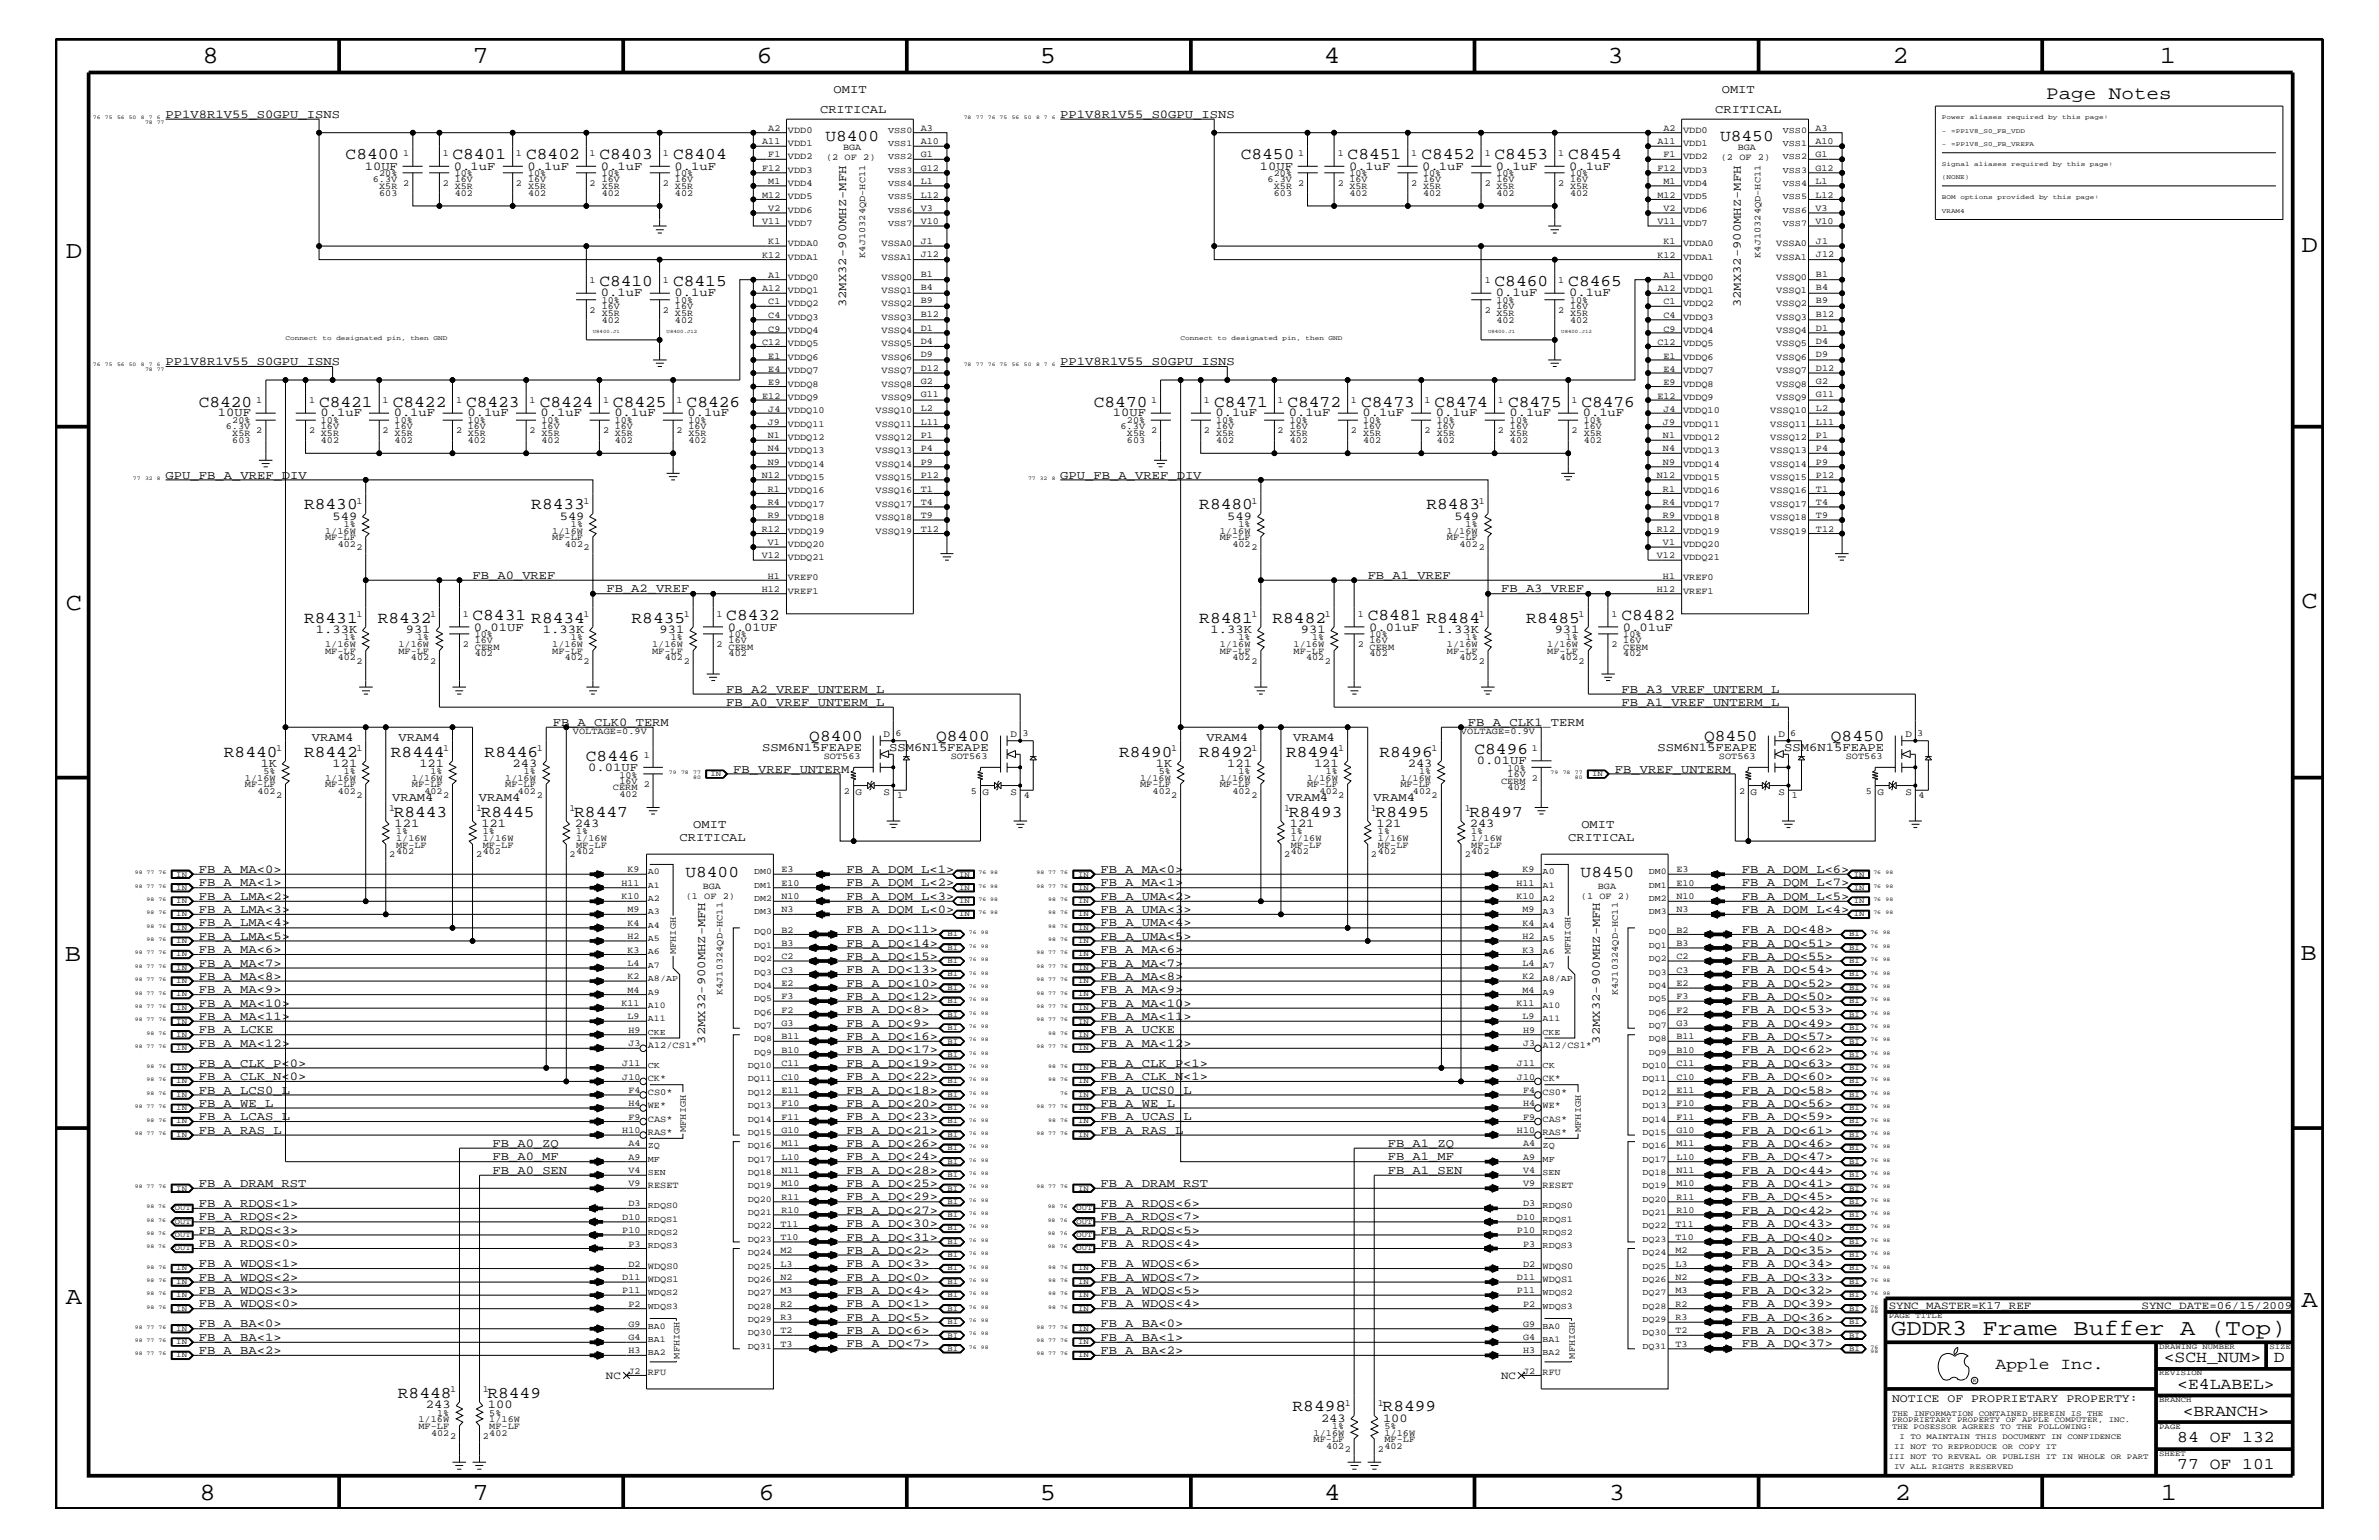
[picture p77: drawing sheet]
<svg xmlns="http://www.w3.org/2000/svg" width="432mm" height="279mm" viewBox="0 0 432 279" stroke-linecap="round" stroke-linejoin="round" font-family="sans-serif">
<defs><g id="words">
<g font-size="4.5">
<text x="36.7" y="11.5">8</text>
<text x="85.8" y="11.5">7</text>
<text x="137.3" y="11.5">6</text>
<text x="188.7" y="11.5">5</text>
<text x="240.3" y="11.5">4</text>
<text x="291.8" y="11.5">3</text>
<text x="343.5" y="11.5">2</text>
<text x="392" y="11.5">1</text>
<text x="11.9" y="46.8">D</text>
<text x="417.7" y="45.7">D</text>
<text x="11.9" y="110.6">C</text>
<text x="417.7" y="110.3">C</text>
<text x="11.8" y="174.3">B</text>
<text x="417.6" y="174.2">B</text>
<text x="11.9" y="236.7">A</text>
<text x="417.7" y="237.1">A</text>
<text x="36.2" y="272.1">8</text>
<text x="85.8" y="272.1">7</text>
<text x="137.7" y="272.1">6</text>
<text x="188.7" y="272.1">5</text>
<text x="240.4" y="272.1">4</text>
<text x="292" y="272.1">3</text>
<text x="343.9" y="272.1">2</text>
<text x="392.2" y="272.1">1</text>
</g>
<text font-size="4.1" x="343.3" y="242.3">GDDR3 Frame Buffer A (Top)</text>
<text font-size="3.4" x="371.4" y="18">Page Notes</text>
<g font-size="3">
<text x="62.7" y="28.9">C8400</text>
<text x="82.1" y="28.9">C8401</text>
<text x="95.5" y="28.9">C8402</text>
<text x="108.8" y="28.9">C8403</text>
<text x="122.2" y="28.9">C8404</text>
<text x="149.8" y="25.5">U8400</text>
<text x="225.2" y="28.9">C8450</text>
<text x="244.6" y="28.9">C8451</text>
<text x="258" y="28.9">C8452</text>
<text x="271.3" y="28.9">C8453</text>
<text x="284.6" y="28.9">C8454</text>
<text x="312.2" y="25.5">U8450</text>
<text x="108.8" y="51.9">C8410</text>
<text x="122.2" y="51.9">C8415</text>
<text x="271.3" y="51.9">C8460</text>
<text x="284.6" y="51.9">C8465</text>
<text x="36.1" y="73.8">C8420</text>
<text x="57.9" y="73.8">C8421</text>
<text x="71.3" y="73.8">C8422</text>
<text x="84.6" y="73.8">C8423</text>
<text x="98" y="73.8">C8424</text>
<text x="111.3" y="73.8">C8425</text>
<text x="124.6" y="73.8">C8426</text>
<text x="198.5" y="73.8">C8470</text>
<text x="220.4" y="73.8">C8471</text>
<text x="233.7" y="73.8">C8472</text>
<text x="247.1" y="73.8">C8473</text>
<text x="260.3" y="73.8">C8474</text>
<text x="273.7" y="73.8">C8475</text>
<text x="287" y="73.8">C8476</text>
<text x="55.2" y="92.4">R8430</text>
<text x="96.4" y="92.4">R8433</text>
<text x="217.7" y="92.4">R8480</text>
<text x="258.9" y="92.4">R8483</text>
<text x="55.2" y="113.1">R8431</text>
<text x="68.6" y="113.1">R8432</text>
<text x="85.8" y="112.6">C8431 R8434</text>
<text x="114.6" y="113.1">R8435</text>
<text x="131.8" y="112.6">C8432</text>
<text x="217.7" y="113.1">R8481</text>
<text x="231" y="113.1">R8482</text>
<text x="248.2" y="112.6">C8481 R8484</text>
<text x="277" y="113.1">R8485</text>
<text x="294.3" y="112.6">C8482</text>
<text x="40.6" y="137.3">R8440</text>
<text x="55.2" y="137.3">R8442</text>
<text x="71" y="137.3">R8444</text>
<text x="88" y="137.3">R8446</text>
<text x="146.9" y="134.4">Q8400</text>
<text x="169.9" y="134.4">Q8400</text>
<text x="203.1" y="137.3">R8490</text>
<text x="217.7" y="137.3">R8492</text>
<text x="233.4" y="137.3">R8494</text>
<text x="250.4" y="137.3">R8496</text>
<text x="267.6" y="136.8">C8496</text>
<text x="309.3" y="134.4">Q8450</text>
<text x="332.3" y="134.4">Q8450</text>
<text x="106.3" y="138">C8446</text>
<text x="71.5" y="148.2">R8443</text>
<text x="87.3" y="148.2">R8445</text>
<text x="104.2" y="148.2">R8447</text>
<text x="233.9" y="148.2">R8493</text>
<text x="249.7" y="148.2">R8495</text>
<text x="266.7" y="148.2">R8497</text>
<text x="124.4" y="159.1">U8400</text>
<text x="286.9" y="159.1">U8450</text>
<text x="362.2" y="248.4">Apple Inc.</text>
<text x="392.7" y="247.1">&lt;SCH_NUM&gt;</text>
<text x="395.2" y="252">&lt;E4LABEL&gt;</text>
<text x="412.7" y="247.1">D</text>
<text x="72.2" y="253.7">R8448</text>
<text x="88.5" y="253.7">R8449</text>
<text x="234.6" y="256.1">R8498</text>
<text x="251" y="256.1">R8499</text>
<text x="396.2" y="256.8">&lt;BRANCH&gt;</text>
<text x="395.2" y="261.6">84 OF 132</text>
<text x="395.2" y="266.6">77 OF 101</text>
</g>
<g font-size="2.2">
<text x="151.3" y="16.8">OMIT</text>
<text x="312.5" y="16.8">OMIT</text>
<text x="30.1" y="21.4">PP1V8R1V55_S0GPU_ISNS</text>
<text x="148.8" y="20.4">CRITICAL</text>
<text x="192.4" y="21.4">PP1V8R1V55_S0GPU_ISNS</text>
<text x="311.3" y="20.4">CRITICAL</text>
<text x="66.2" y="30.8">10UF</text>
<text x="82.4" y="30.8">0.1uF</text>
<text x="95.8" y="30.8">0.1uF</text>
<text x="109.1" y="30.8">0.1uF</text>
<text x="122.4" y="30.8">0.1uF</text>
<text x="228.7" y="30.8">10UF</text>
<text x="244.9" y="30.8">0.1uF</text>
<text x="258.1" y="30.8">0.1uF</text>
<text x="271.5" y="30.8">0.1uF</text>
<text x="284.8" y="30.8">0.1uF</text>
<text x="109.1" y="53.8">0.1uF</text>
<text x="122.4" y="53.8">0.1uF</text>
<text x="271.5" y="53.8">0.1uF</text>
<text x="284.8" y="53.8">0.1uF</text>
<text x="153.6" y="55.7" transform="rotate(-90 153.6 55.7)">32MX32-900MHZ-MFH</text>
<text x="316" y="55.7" transform="rotate(-90 316 55.7)">32MX32-900MHZ-MFH</text>
<text x="30.1" y="66.2">PP1V8R1V55_S0GPU_ISNS</text>
<text x="192.4" y="66.2">PP1V8R1V55_S0GPU_ISNS</text>
<text x="39.5" y="75.6">10UF</text>
<text x="58.2" y="75.6">0.1uF</text>
<text x="71.5" y="75.6">0.1uF</text>
<text x="84.8" y="75.6">0.1uF</text>
<text x="98.1" y="75.6">0.1uF</text>
<text x="111.5" y="75.6">0.1uF</text>
<text x="124.8" y="75.6">0.1uF</text>
<text x="202" y="75.6">10UF</text>
<text x="220.6" y="75.6">0.1uF</text>
<text x="233.9" y="75.6">0.1uF</text>
<text x="247.3" y="75.6">0.1uF</text>
<text x="260.6" y="75.6">0.1uF</text>
<text x="274" y="75.6">0.1uF</text>
<text x="287.3" y="75.6">0.1uF</text>
<text x="30.1" y="86.9">GPU_FB_A_VREF_DIV</text>
<text x="192.4" y="86.9">GPU_FB_A_VREF_DIV</text>
<text x="60.4" y="94.3">549</text>
<text x="101.6" y="94.3">549</text>
<text x="222.8" y="94.3">549</text>
<text x="264" y="94.3">549</text>
<text x="85.8" y="105">FB_A0_VREF</text>
<text x="110.1" y="107.5">FB_A2_VREF</text>
<text x="248.2" y="105">FB_A1_VREF</text>
<text x="272.5" y="107.5">FB_A3_VREF</text>
<text x="57.3" y="114.8">1.33K</text>
<text x="73.7" y="114.8">931</text>
<text x="86" y="114.4">0.01UF</text>
<text x="98.6" y="114.8">1.33K</text>
<text x="119.7" y="114.8">931</text>
<text x="132.1" y="114.4">0.01UF</text>
<text x="219.7" y="114.8">1.33K</text>
<text x="236.1" y="114.8">931</text>
<text x="248.5" y="114.4">0.01uF</text>
<text x="260.9" y="114.8">1.33K</text>
<text x="282.2" y="114.8">931</text>
<text x="294.6" y="114.4">0.01uF</text>
<text x="131.8" y="125.7">FB_A2_VREF_UNTERM_L</text>
<text x="294.3" y="125.7">FB_A3_VREF_UNTERM_L</text>
<text x="100.3" y="131.7">FB_A_CLK0_TERM</text>
<text x="131.8" y="128">FB_A0_VREF_UNTERM_L</text>
<text x="266.4" y="131.7">FB_A_CLK1_TERM</text>
<text x="294.3" y="128">FB_A1_VREF_UNTERM_L</text>
<text x="56.6" y="134.4">VRAM4</text>
<text x="72.3" y="134.4">VRAM4</text>
<text x="138.3" y="136.3">SSM6N15FEAPE</text>
<text x="161.4" y="136.3">SSM6N15FEAPE</text>
<text x="219" y="134.4">VRAM4</text>
<text x="234.7" y="134.4">VRAM4</text>
<text x="300.8" y="136.3">SSM6N15FEAPE</text>
<text x="323.8" y="136.3">SSM6N15FEAPE</text>
<text x="47.3" y="139.1">1K</text>
<text x="60.4" y="139.1">121</text>
<text x="76.1" y="139.1">121</text>
<text x="93" y="139.1">243</text>
<text x="106.8" y="139.8">0.01UF</text>
<text x="133.1" y="140.2">FB_VREF_UNTERM</text>
<text x="209.8" y="139.1">1K</text>
<text x="222.8" y="139.1">121</text>
<text x="238.5" y="139.1">121</text>
<text x="255.5" y="139.1">243</text>
<text x="268.1" y="138.6">0.01UF</text>
<text x="293.1" y="140.2">FB_VREF_UNTERM</text>
<text x="71.2" y="145.3">VRAM4</text>
<text x="86.9" y="145.3">VRAM4</text>
<text x="233.6" y="145.3">VRAM4</text>
<text x="249.3" y="145.3">VRAM4</text>
<text x="71.6" y="150.1">121</text>
<text x="87.4" y="150.1">121</text>
<text x="104.3" y="150.1">243</text>
<text x="123.4" y="152.6">CRITICAL</text>
<text x="125.8" y="150.1">OMIT</text>
<text x="234.1" y="150.1">121</text>
<text x="249.9" y="150.1">121</text>
<text x="266.8" y="150.1">243</text>
<text x="284.6" y="152.6">CRITICAL</text>
<text x="287" y="150.1">OMIT</text>
<text x="36.1" y="160.8">FB_A_MA&lt;1&gt;</text>
<text x="36.1" y="158.4">FB_A_MA&lt;0&gt;</text>
<text x="153.7" y="160.8">FB_A_DQM_L&lt;2&gt;</text>
<text x="153.7" y="158.4">FB_A_DQM_L&lt;1&gt;</text>
<text x="199.7" y="160.8">FB_A_MA&lt;1&gt;</text>
<text x="199.7" y="158.4">FB_A_MA&lt;0&gt;</text>
<text x="316.1" y="160.8">FB_A_DQM_L&lt;7&gt;</text>
<text x="316.1" y="158.4">FB_A_DQM_L&lt;6&gt;</text>
<text x="36.1" y="163.3">FB_A_LMA&lt;2&gt;</text>
<text x="36.1" y="165.6">FB_A_LMA&lt;3&gt;</text>
<text x="153.7" y="165.6">FB_A_DQM_L&lt;0&gt;</text>
<text x="153.7" y="163.3">FB_A_DQM_L&lt;3&gt;</text>
<text x="199.7" y="163.3">FB_A_UMA&lt;2&gt;</text>
<text x="199.7" y="165.6">FB_A_UMA&lt;3&gt;</text>
<text x="316.1" y="165.6">FB_A_DQM_L&lt;4&gt;</text>
<text x="316.1" y="163.3">FB_A_DQM_L&lt;5&gt;</text>
<text x="36.1" y="172.9">FB_A_MA&lt;6&gt;</text>
<text x="36.1" y="170.5">FB_A_LMA&lt;5&gt;</text>
<text x="36.1" y="168.1">FB_A_LMA&lt;4&gt;</text>
<text x="153.7" y="171.7">FB_A_DQ&lt;14&gt;</text>
<text x="153.7" y="169.3">FB_A_DQ&lt;11&gt;</text>
<text x="199.7" y="170.5">FB_A_UMA&lt;5&gt;</text>
<text x="199.7" y="172.9">FB_A_MA&lt;6&gt;</text>
<text x="199.7" y="168.1">FB_A_UMA&lt;4&gt;</text>
<text x="316.1" y="169.3">FB_A_DQ&lt;48&gt;</text>
<text x="316.1" y="171.7">FB_A_DQ&lt;51&gt;</text>
<text x="36.1" y="175.4">FB_A_MA&lt;7&gt;</text>
<text x="36.1" y="177.7">FB_A_MA&lt;8&gt;</text>
<text x="153.7" y="179">FB_A_DQ&lt;10&gt;</text>
<text x="153.7" y="176.6">FB_A_DQ&lt;13&gt;</text>
<text x="153.7" y="174.2">FB_A_DQ&lt;15&gt;</text>
<text x="199.7" y="175.4">FB_A_MA&lt;7&gt;</text>
<text x="199.7" y="177.7">FB_A_MA&lt;8&gt;</text>
<text x="316.1" y="176.6">FB_A_DQ&lt;54&gt;</text>
<text x="316.1" y="179">FB_A_DQ&lt;52&gt;</text>
<text x="316.1" y="174.2">FB_A_DQ&lt;55&gt;</text>
<text x="36.1" y="180.2">FB_A_MA&lt;9&gt;</text>
<text x="36.1" y="182.7">FB_A_MA&lt;10&gt;</text>
<text x="36.1" y="185">FB_A_MA&lt;11&gt;</text>
<text x="153.7" y="181.4">FB_A_DQ&lt;12&gt;</text>
<text x="153.7" y="183.8">FB_A_DQ&lt;8&gt;</text>
<text x="199.7" y="180.2">FB_A_MA&lt;9&gt;</text>
<text x="199.7" y="185">FB_A_MA&lt;11&gt;</text>
<text x="199.7" y="182.7">FB_A_MA&lt;10&gt;</text>
<text x="316.1" y="181.4">FB_A_DQ&lt;50&gt;</text>
<text x="316.1" y="183.8">FB_A_DQ&lt;53&gt;</text>
<text x="36.1" y="187.5">FB_A_LCKE</text>
<text x="36.1" y="189.9">FB_A_MA&lt;12&gt;</text>
<text x="128" y="189.3" transform="rotate(-90 128 189.3)">32MX32-900MHZ-MFH</text>
<text x="153.7" y="191.1">FB_A_DQ&lt;17&gt;</text>
<text x="153.7" y="186.3">FB_A_DQ&lt;9&gt;</text>
<text x="153.7" y="188.7">FB_A_DQ&lt;16&gt;</text>
<text x="199.7" y="189.9">FB_A_MA&lt;12&gt;</text>
<text x="199.7" y="187.5">FB_A_UCKE</text>
<text x="290.4" y="189.3" transform="rotate(-90 290.4 189.3)">32MX32-900MHZ-MFH</text>
<text x="316.1" y="188.7">FB_A_DQ&lt;57&gt;</text>
<text x="316.1" y="186.3">FB_A_DQ&lt;49&gt;</text>
<text x="316.1" y="191.1">FB_A_DQ&lt;62&gt;</text>
<text x="36.1" y="193.6">FB_A_CLK_P&lt;0&gt;</text>
<text x="36.1" y="195.9">FB_A_CLK_N&lt;0&gt;</text>
<text x="153.7" y="195.9">FB_A_DQ&lt;22&gt;</text>
<text x="153.7" y="193.6">FB_A_DQ&lt;19&gt;</text>
<text x="199.7" y="193.6">FB_A_CLK_P&lt;1&gt;</text>
<text x="199.7" y="195.9">FB_A_CLK_N&lt;1&gt;</text>
<text x="316.1" y="193.6">FB_A_DQ&lt;63&gt;</text>
<text x="316.1" y="195.9">FB_A_DQ&lt;60&gt;</text>
<text x="36.1" y="198.4">FB_A_LCS0_L</text>
<text x="36.1" y="200.9">FB_A_WE_L</text>
<text x="36.1" y="203.2">FB_A_LCAS_L</text>
<text x="153.7" y="200.9">FB_A_DQ&lt;20&gt;</text>
<text x="153.7" y="203.2">FB_A_DQ&lt;23&gt;</text>
<text x="153.7" y="198.4">FB_A_DQ&lt;18&gt;</text>
<text x="199.7" y="198.4">FB_A_UCS0_L</text>
<text x="199.7" y="200.9">FB_A_WE_L</text>
<text x="199.7" y="203.2">FB_A_UCAS_L</text>
<text x="316.1" y="200.9">FB_A_DQ&lt;56&gt;</text>
<text x="316.1" y="198.4">FB_A_DQ&lt;58&gt;</text>
<text x="316.1" y="203.2">FB_A_DQ&lt;59&gt;</text>
<text x="36.1" y="205.7">FB_A_RAS_L</text>
<text x="89.4" y="208.1">FB_A0_ZQ</text>
<text x="153.7" y="208.1">FB_A_DQ&lt;26&gt;</text>
<text x="153.7" y="205.7">FB_A_DQ&lt;21&gt;</text>
<text x="199.7" y="205.7">FB_A_RAS_L</text>
<text x="251.9" y="208.1">FB_A1_ZQ</text>
<text x="316.1" y="205.7">FB_A_DQ&lt;61&gt;</text>
<text x="316.1" y="208.1">FB_A_DQ&lt;46&gt;</text>
<text x="36.1" y="215.3">FB_A_DRAM_RST</text>
<text x="89.4" y="213">FB_A0_SEN</text>
<text x="89.4" y="210.5">FB_A0_MF</text>
<text x="153.7" y="215.3">FB_A_DQ&lt;25&gt;</text>
<text x="153.7" y="213">FB_A_DQ&lt;28&gt;</text>
<text x="153.7" y="210.5">FB_A_DQ&lt;24&gt;</text>
<text x="199.7" y="215.3">FB_A_DRAM_RST</text>
<text x="251.9" y="210.5">FB_A1_MF</text>
<text x="251.9" y="213">FB_A1_SEN</text>
<text x="316.1" y="210.5">FB_A_DQ&lt;47&gt;</text>
<text x="316.1" y="213">FB_A_DQ&lt;44&gt;</text>
<text x="316.1" y="215.3">FB_A_DQ&lt;41&gt;</text>
<text x="36.1" y="221.4">FB_A_RDQS&lt;2&gt;</text>
<text x="36.1" y="219">FB_A_RDQS&lt;1&gt;</text>
<text x="153.7" y="220.2">FB_A_DQ&lt;27&gt;</text>
<text x="153.7" y="217.8">FB_A_DQ&lt;29&gt;</text>
<text x="199.7" y="219">FB_A_RDQS&lt;6&gt;</text>
<text x="199.7" y="221.4">FB_A_RDQS&lt;7&gt;</text>
<text x="316.1" y="220.2">FB_A_DQ&lt;42&gt;</text>
<text x="316.1" y="217.8">FB_A_DQ&lt;45&gt;</text>
<text x="36.1" y="226.3">FB_A_RDQS&lt;0&gt;</text>
<text x="36.1" y="223.9">FB_A_RDQS&lt;3&gt;</text>
<text x="153.7" y="222.6">FB_A_DQ&lt;30&gt;</text>
<text x="153.7" y="225.1">FB_A_DQ&lt;31&gt;</text>
<text x="153.7" y="227.5">FB_A_DQ&lt;2&gt;</text>
<text x="199.7" y="223.9">FB_A_RDQS&lt;5&gt;</text>
<text x="199.7" y="226.3">FB_A_RDQS&lt;4&gt;</text>
<text x="316.1" y="227.5">FB_A_DQ&lt;35&gt;</text>
<text x="316.1" y="222.6">FB_A_DQ&lt;43&gt;</text>
<text x="316.1" y="225.1">FB_A_DQ&lt;40&gt;</text>
<text x="36.1" y="229.9">FB_A_WDQS&lt;1&gt;</text>
<text x="36.1" y="232.4">FB_A_WDQS&lt;2&gt;</text>
<text x="153.7" y="232.4">FB_A_DQ&lt;0&gt;</text>
<text x="153.7" y="229.9">FB_A_DQ&lt;3&gt;</text>
<text x="199.7" y="229.9">FB_A_WDQS&lt;6&gt;</text>
<text x="199.7" y="232.4">FB_A_WDQS&lt;7&gt;</text>
<text x="316.1" y="232.4">FB_A_DQ&lt;33&gt;</text>
<text x="316.1" y="229.9">FB_A_DQ&lt;34&gt;</text>
<text x="36.1" y="237.2">FB_A_WDQS&lt;0&gt;</text>
<text x="36.1" y="234.7">FB_A_WDQS&lt;3&gt;</text>
<text x="153.7" y="239.6">FB_A_DQ&lt;5&gt;</text>
<text x="153.7" y="237.2">FB_A_DQ&lt;1&gt;</text>
<text x="153.7" y="234.7">FB_A_DQ&lt;4&gt;</text>
<text x="199.7" y="234.7">FB_A_WDQS&lt;5&gt;</text>
<text x="199.7" y="237.2">FB_A_WDQS&lt;4&gt;</text>
<text x="316.1" y="234.7">FB_A_DQ&lt;32&gt;</text>
<text x="316.1" y="237.2">FB_A_DQ&lt;39&gt;</text>
<text x="316.1" y="239.6">FB_A_DQ&lt;36&gt;</text>
<text x="36.1" y="245.6">FB_A_BA&lt;2&gt;</text>
<text x="36.1" y="243.3">FB_A_BA&lt;1&gt;</text>
<text x="36.1" y="240.8">FB_A_BA&lt;0&gt;</text>
<text x="153.7" y="242">FB_A_DQ&lt;6&gt;</text>
<text x="153.7" y="244.5">FB_A_DQ&lt;7&gt;</text>
<text x="199.7" y="240.8">FB_A_BA&lt;0&gt;</text>
<text x="199.7" y="243.3">FB_A_BA&lt;1&gt;</text>
<text x="199.7" y="245.6">FB_A_BA&lt;2&gt;</text>
<text x="316.1" y="242">FB_A_DQ&lt;38&gt;</text>
<text x="316.1" y="244.5">FB_A_DQ&lt;37&gt;</text>
<text x="77.3" y="255.5">243</text>
<text x="88.6" y="255.5">100</text>
<text x="239.8" y="257.9">243</text>
<text x="251" y="257.9">100</text>
</g>
<text font-size="2.1" x="343.4" y="254.4">NOTICE OF PROPRIETARY PROPERTY:</text>
<g font-size="2">
<text x="342.8" y="237.4">SYNC_MASTER=K17_REF</text>
<text x="388.7" y="237.4">SYNC_DATE=06/15/2009</text>
<text x="110" y="250.1">NC</text>
<text x="272.5" y="250.1">NC</text>
</g>
<g font-size="1.8">
<text x="160.4" y="133.6">D</text>
<text x="183.4" y="133.6">D</text>
<text x="322.8" y="133.6">D</text>
<text x="345.9" y="133.6">D</text>
<text x="155.3" y="144.2">G</text>
<text x="160.4" y="144.2">S</text>
<text x="178.3" y="144.2">G</text>
<text x="183.4" y="144.2">S</text>
<text x="317.8" y="144.2">G</text>
<text x="322.8" y="144.2">S</text>
<text x="340.8" y="144.2">G</text>
<text x="345.9" y="144.2">S</text>
</g>
<g font-size="1.7">
<text x="139.4" y="23.7">A2</text>
<text x="167.1" y="23.7">A3</text>
<text x="301.9" y="23.7">A2</text>
<text x="329.5" y="23.7">A3</text>
<text x="73.2" y="28.3">1</text>
<text x="80.3" y="28.3">1</text>
<text x="93.6" y="28.3">1</text>
<text x="107" y="28.3">1</text>
<text x="120.3" y="28.3">1</text>
<text x="138.3" y="26.1">A11</text>
<text x="139.4" y="28.6">F1</text>
<text x="143" y="24.1">VDD0</text>
<text x="143" y="26.5">VDD1</text>
<text x="143" y="28.9">VDD2</text>
<text x="149.9" y="29.1">(2 OF 2)</text>
<text x="153" y="27.3">BGA</text>
<text x="167.1" y="26.1">A10</text>
<text x="167.1" y="28.6">G1</text>
<text x="235.6" y="28.3">1</text>
<text x="242.8" y="28.3">1</text>
<text x="256.1" y="28.3">1</text>
<text x="269.5" y="28.3">1</text>
<text x="282.8" y="28.3">1</text>
<text x="300.8" y="26.1">A11</text>
<text x="301.9" y="28.6">F1</text>
<text x="305.5" y="24.1">VDD0</text>
<text x="305.5" y="26.5">VDD1</text>
<text x="305.5" y="28.9">VDD2</text>
<text x="312.3" y="29.1">(2 OF 2)</text>
<text x="315.4" y="27.3">BGA</text>
<text x="329.5" y="26.1">A10</text>
<text x="329.5" y="28.6">G1</text>
<text x="67.6" y="33">6.3V</text>
<text x="68.8" y="34.2">X5R</text>
<text x="68.8" y="35.5">603</text>
<text x="68.8" y="31.9">20%</text>
<text x="73.2" y="33.7">2</text>
<text x="80.3" y="33.7">2</text>
<text x="82.5" y="34.2">X5R</text>
<text x="82.5" y="35.5">402</text>
<text x="82.5" y="31.9">10%</text>
<text x="82.5" y="33">16V</text>
<text x="93.6" y="33.7">2</text>
<text x="95.8" y="34.2">X5R</text>
<text x="95.8" y="35.5">402</text>
<text x="95.8" y="31.9">10%</text>
<text x="95.8" y="33">16V</text>
<text x="107" y="33.7">2</text>
<text x="109.2" y="34.2">X5R</text>
<text x="109.2" y="35.5">402</text>
<text x="109.2" y="31.9">10%</text>
<text x="109.2" y="33">16V</text>
<text x="120.3" y="33.7">2</text>
<text x="122.5" y="34.2">X5R</text>
<text x="122.5" y="35.5">402</text>
<text x="122.5" y="31.9">10%</text>
<text x="122.5" y="33">16V</text>
<text x="138.3" y="31">F12</text>
<text x="138.3" y="35.8">M12</text>
<text x="139.4" y="33.4">M1</text>
<text x="143" y="33.7">VDD4</text>
<text x="143" y="31.4">VDD3</text>
<text x="167.1" y="31">G12</text>
<text x="167.1" y="33.4">L1</text>
<text x="167.1" y="35.8">L12</text>
<text x="230" y="33">6.3V</text>
<text x="231.2" y="34.2">X5R</text>
<text x="231.2" y="35.5">603</text>
<text x="231.2" y="31.9">20%</text>
<text x="235.6" y="33.7">2</text>
<text x="242.8" y="33.7">2</text>
<text x="244.9" y="34.2">X5R</text>
<text x="244.9" y="35.5">402</text>
<text x="244.9" y="31.9">10%</text>
<text x="244.9" y="33">16V</text>
<text x="256.1" y="33.7">2</text>
<text x="258.3" y="34.2">X5R</text>
<text x="258.3" y="35.5">402</text>
<text x="258.3" y="31.9">10%</text>
<text x="258.3" y="33">16V</text>
<text x="269.5" y="33.7">2</text>
<text x="271.6" y="34.2">X5R</text>
<text x="271.6" y="35.5">402</text>
<text x="271.6" y="31.9">10%</text>
<text x="271.6" y="33">16V</text>
<text x="282.8" y="33.7">2</text>
<text x="285" y="34.2">X5R</text>
<text x="285" y="35.5">402</text>
<text x="285" y="31.9">10%</text>
<text x="285" y="33">16V</text>
<text x="300.8" y="31">F12</text>
<text x="300.8" y="35.8">M12</text>
<text x="301.9" y="33.4">M1</text>
<text x="305.5" y="33.7">VDD4</text>
<text x="305.5" y="31.4">VDD3</text>
<text x="329.5" y="31">G12</text>
<text x="329.5" y="33.4">L1</text>
<text x="329.5" y="35.8">L12</text>
<text x="138.3" y="40.7">V11</text>
<text x="139.4" y="38.2">V2</text>
<text x="143" y="41">VDD7</text>
<text x="143" y="38.6">VDD6</text>
<text x="143" y="36.2">VDD5</text>
<text x="167.1" y="38.2">V3</text>
<text x="167.1" y="40.7">V10</text>
<text x="300.8" y="40.7">V11</text>
<text x="301.9" y="38.2">V2</text>
<text x="305.5" y="41">VDD7</text>
<text x="305.5" y="38.6">VDD6</text>
<text x="305.5" y="36.2">VDD5</text>
<text x="329.5" y="38.2">V3</text>
<text x="329.5" y="40.7">V10</text>
<text x="138.3" y="46.8">K12</text>
<text x="139.4" y="44.3">K1</text>
<text x="143" y="44.6">VDDA0</text>
<text x="143" y="47.1">VDDA1</text>
<text x="157.1" y="46.8" transform="rotate(-90 157.1 46.8)">K4J10324QD-HC11</text>
<text x="160" y="44.6">VSSA0</text>
<text x="160" y="47.1">VSSA1</text>
<text x="167.1" y="44.2">J1</text>
<text x="167.1" y="46.6">J12</text>
<text x="300.8" y="46.8">K12</text>
<text x="301.9" y="44.3">K1</text>
<text x="305.5" y="44.6">VDDA0</text>
<text x="305.5" y="47.1">VDDA1</text>
<text x="319.5" y="46.8" transform="rotate(-90 319.5 46.8)">K4J10324QD-HC11</text>
<text x="322.4" y="44.6">VSSA0</text>
<text x="322.4" y="47.1">VSSA1</text>
<text x="329.6" y="44.2">J1</text>
<text x="329.6" y="46.6">J12</text>
<text x="107" y="51.3">1</text>
<text x="120.3" y="51.3">1</text>
<text x="138.3" y="52.8">A12</text>
<text x="139.4" y="50.4">A1</text>
<text x="143" y="50.7">VDDQ0</text>
<text x="143" y="53.2">VDDQ1</text>
<text x="160" y="53.2">VSSQ1</text>
<text x="160" y="50.7">VSSQ0</text>
<text x="167.1" y="50.2">B1</text>
<text x="167.1" y="52.7">B4</text>
<text x="269.5" y="51.3">1</text>
<text x="282.8" y="51.3">1</text>
<text x="300.8" y="52.8">A12</text>
<text x="301.9" y="50.4">A1</text>
<text x="305.5" y="50.7">VDDQ0</text>
<text x="305.5" y="53.2">VDDQ1</text>
<text x="322.4" y="53.2">VSSQ1</text>
<text x="322.4" y="50.7">VSSQ0</text>
<text x="329.6" y="50.2">B1</text>
<text x="329.6" y="52.7">B4</text>
<text x="107" y="56.8">2</text>
<text x="109.2" y="57.3">X5R</text>
<text x="109.2" y="58.5">402</text>
<text x="109.2" y="55">10%</text>
<text x="109.2" y="56.1">16V</text>
<text x="120.3" y="56.8">2</text>
<text x="122.5" y="57.3">X5R</text>
<text x="122.5" y="58.5">402</text>
<text x="122.5" y="55">10%</text>
<text x="122.5" y="56.1">16V</text>
<text x="139.4" y="55.2">C1</text>
<text x="139.4" y="57.8">C4</text>
<text x="143" y="55.6">VDDQ2</text>
<text x="143" y="58">VDDQ3</text>
<text x="160" y="55.6">VSSQ2</text>
<text x="160" y="58">VSSQ3</text>
<text x="167.1" y="55.1">B9</text>
<text x="167.1" y="57.5">B12</text>
<text x="167.1" y="60">D1</text>
<text x="269.5" y="56.8">2</text>
<text x="271.6" y="57.3">X5R</text>
<text x="271.6" y="58.5">402</text>
<text x="271.6" y="55">10%</text>
<text x="271.6" y="56.1">16V</text>
<text x="282.8" y="56.8">2</text>
<text x="285" y="57.3">X5R</text>
<text x="285" y="58.5">402</text>
<text x="285" y="55">10%</text>
<text x="285" y="56.1">16V</text>
<text x="301.9" y="55.2">C1</text>
<text x="301.9" y="57.8">C4</text>
<text x="305.5" y="55.6">VDDQ2</text>
<text x="305.5" y="58">VDDQ3</text>
<text x="322.4" y="55.6">VSSQ2</text>
<text x="322.4" y="58">VSSQ3</text>
<text x="329.6" y="55.1">B9</text>
<text x="329.6" y="57.5">B12</text>
<text x="329.6" y="60">D1</text>
<text x="138.3" y="62.6">C12</text>
<text x="139.4" y="60.2">C9</text>
<text x="139.4" y="65.1">E1</text>
<text x="143" y="60.4">VDDQ4</text>
<text x="143" y="62.9">VDDQ5</text>
<text x="143" y="65.3">VDDQ6</text>
<text x="160" y="60.4">VSSQ4</text>
<text x="160" y="62.9">VSSQ5</text>
<text x="160" y="65.3">VSSQ6</text>
<text x="167.1" y="62.3">D4</text>
<text x="167.1" y="64.8">D9</text>
<text x="300.8" y="62.6">C12</text>
<text x="301.9" y="60.2">C9</text>
<text x="301.9" y="65.1">E1</text>
<text x="305.5" y="60.4">VDDQ4</text>
<text x="305.5" y="62.9">VDDQ5</text>
<text x="305.5" y="65.3">VDDQ6</text>
<text x="322.4" y="60.4">VSSQ4</text>
<text x="322.4" y="62.9">VSSQ5</text>
<text x="322.4" y="65.3">VSSQ6</text>
<text x="329.6" y="62.3">D4</text>
<text x="329.6" y="64.8">D9</text>
<text x="139.4" y="67.5">E4</text>
<text x="139.4" y="69.9">E9</text>
<text x="143" y="67.7">VDDQ7</text>
<text x="143" y="70.1">VDDQ8</text>
<text x="160" y="67.7">VSSQ7</text>
<text x="160" y="70.1">VSSQ8</text>
<text x="167.1" y="67.3">D12</text>
<text x="167.1" y="69.6">G2</text>
<text x="301.9" y="67.5">E4</text>
<text x="301.9" y="69.9">E9</text>
<text x="305.5" y="67.7">VDDQ7</text>
<text x="305.5" y="70.1">VDDQ8</text>
<text x="322.4" y="67.7">VSSQ7</text>
<text x="322.4" y="70.1">VSSQ8</text>
<text x="329.6" y="67.3">D12</text>
<text x="329.6" y="69.6">G2</text>
<text x="41" y="77.9">6.3V</text>
<text x="42.2" y="76.8">20%</text>
<text x="46.5" y="73.2">1</text>
<text x="56.1" y="73.2">1</text>
<text x="58.3" y="76.8">10%</text>
<text x="58.3" y="77.9">16V</text>
<text x="69.4" y="73.2">1</text>
<text x="71.6" y="76.8">10%</text>
<text x="71.6" y="77.9">16V</text>
<text x="82.8" y="73.2">1</text>
<text x="84.9" y="76.8">10%</text>
<text x="84.9" y="77.9">16V</text>
<text x="96.1" y="73.2">1</text>
<text x="98.3" y="76.8">10%</text>
<text x="98.3" y="77.9">16V</text>
<text x="109.5" y="73.2">1</text>
<text x="111.6" y="76.8">10%</text>
<text x="111.6" y="77.9">16V</text>
<text x="122.8" y="73.2">1</text>
<text x="125" y="76.8">10%</text>
<text x="125" y="77.9">16V</text>
<text x="138.3" y="72.3">E12</text>
<text x="139.4" y="77.1">J9</text>
<text x="139.4" y="74.7">J4</text>
<text x="143" y="72.6">VDDQ9</text>
<text x="143" y="75">VDDQ10</text>
<text x="143" y="77.4">VDDQ11</text>
<text x="158.9" y="75">VSSQ10</text>
<text x="158.9" y="77.4">VSSQ11</text>
<text x="160" y="72.6">VSSQ9</text>
<text x="167.1" y="74.5">L2</text>
<text x="167.1" y="77.1">L11</text>
<text x="167.1" y="72.1">G11</text>
<text x="203.4" y="77.9">6.3V</text>
<text x="204.6" y="76.8">20%</text>
<text x="209" y="73.2">1</text>
<text x="218.5" y="73.2">1</text>
<text x="220.7" y="76.8">10%</text>
<text x="220.7" y="77.9">16V</text>
<text x="231.9" y="73.2">1</text>
<text x="234.1" y="76.8">10%</text>
<text x="234.1" y="77.9">16V</text>
<text x="245.2" y="73.2">1</text>
<text x="247.4" y="76.8">10%</text>
<text x="247.4" y="77.9">16V</text>
<text x="258.6" y="73.2">1</text>
<text x="260.8" y="76.8">10%</text>
<text x="260.8" y="77.9">16V</text>
<text x="271.9" y="73.2">1</text>
<text x="274.1" y="76.8">10%</text>
<text x="274.1" y="77.9">16V</text>
<text x="285.2" y="73.2">1</text>
<text x="287.4" y="76.8">10%</text>
<text x="287.4" y="77.9">16V</text>
<text x="300.8" y="72.3">E12</text>
<text x="301.8" y="77.1">J9</text>
<text x="301.9" y="74.7">J4</text>
<text x="305.5" y="72.6">VDDQ9</text>
<text x="305.5" y="75">VDDQ10</text>
<text x="305.5" y="77.4">VDDQ11</text>
<text x="321.3" y="75">VSSQ10</text>
<text x="321.3" y="77.4">VSSQ11</text>
<text x="322.4" y="72.6">VSSQ9</text>
<text x="329.6" y="74.5">L2</text>
<text x="329.6" y="77.1">L11</text>
<text x="329.6" y="72.1">G11</text>
<text x="42.2" y="79.1">X5R</text>
<text x="42.2" y="80.3">603</text>
<text x="46.5" y="78.6">2</text>
<text x="56.1" y="78.6">2</text>
<text x="58.3" y="79.1">X5R</text>
<text x="58.3" y="80.3">402</text>
<text x="69.4" y="78.6">2</text>
<text x="71.6" y="79.1">X5R</text>
<text x="71.6" y="80.3">402</text>
<text x="82.8" y="78.6">2</text>
<text x="84.9" y="79.1">X5R</text>
<text x="84.9" y="80.3">402</text>
<text x="96.1" y="78.6">2</text>
<text x="98.3" y="79.1">X5R</text>
<text x="98.3" y="80.3">402</text>
<text x="109.5" y="78.6">2</text>
<text x="111.6" y="79.1">X5R</text>
<text x="111.6" y="80.3">402</text>
<text x="122.8" y="78.6">2</text>
<text x="125" y="79.1">X5R</text>
<text x="125" y="80.3">402</text>
<text x="139.4" y="79.4">N1</text>
<text x="139.4" y="81.9">N4</text>
<text x="143" y="79.9">VDDQ12</text>
<text x="143" y="82.2">VDDQ13</text>
<text x="158.9" y="79.9">VSSQ12</text>
<text x="158.9" y="82.2">VSSQ13</text>
<text x="167.1" y="79.4">P1</text>
<text x="167.1" y="81.9">P4</text>
<text x="204.6" y="79.1">X5R</text>
<text x="204.6" y="80.3">603</text>
<text x="209" y="78.6">2</text>
<text x="218.5" y="78.6">2</text>
<text x="220.7" y="79.1">X5R</text>
<text x="220.7" y="80.3">402</text>
<text x="231.9" y="78.6">2</text>
<text x="234.1" y="79.1">X5R</text>
<text x="234.1" y="80.3">402</text>
<text x="245.2" y="78.6">2</text>
<text x="247.4" y="79.1">X5R</text>
<text x="247.4" y="80.3">402</text>
<text x="258.6" y="78.6">2</text>
<text x="260.8" y="79.1">X5R</text>
<text x="260.8" y="80.3">402</text>
<text x="271.9" y="78.6">2</text>
<text x="274.1" y="79.1">X5R</text>
<text x="274.1" y="80.3">402</text>
<text x="285.2" y="78.6">2</text>
<text x="287.4" y="79.1">X5R</text>
<text x="287.4" y="80.3">402</text>
<text x="301.8" y="79.4">N1</text>
<text x="301.8" y="81.9">N4</text>
<text x="305.5" y="79.9">VDDQ12</text>
<text x="305.5" y="82.2">VDDQ13</text>
<text x="321.3" y="79.9">VSSQ12</text>
<text x="321.3" y="82.2">VSSQ13</text>
<text x="329.6" y="79.4">P1</text>
<text x="329.6" y="81.9">P4</text>
<text x="138.3" y="86.7">N12</text>
<text x="139.4" y="84.4">N9</text>
<text x="139.4" y="89.2">R1</text>
<text x="143" y="84.7">VDDQ14</text>
<text x="143" y="87.1">VDDQ15</text>
<text x="143" y="89.5">VDDQ16</text>
<text x="158.9" y="84.7">VSSQ14</text>
<text x="158.9" y="87.1">VSSQ15</text>
<text x="158.9" y="89.5">VSSQ16</text>
<text x="167.1" y="84.4">P9</text>
<text x="167.1" y="86.7">P12</text>
<text x="167.1" y="89.2">T1</text>
<text x="300.7" y="86.7">N12</text>
<text x="301.8" y="84.4">N9</text>
<text x="301.8" y="89.2">R1</text>
<text x="305.5" y="84.7">VDDQ14</text>
<text x="305.5" y="87.1">VDDQ15</text>
<text x="305.5" y="89.5">VDDQ16</text>
<text x="321.3" y="84.7">VSSQ14</text>
<text x="321.3" y="87.1">VSSQ15</text>
<text x="321.3" y="89.5">VSSQ16</text>
<text x="329.6" y="84.4">P9</text>
<text x="329.6" y="86.7">P12</text>
<text x="329.6" y="89.2">T1</text>
<text x="62.4" y="95.6">1%</text>
<text x="64.7" y="91.4">1</text>
<text x="103.6" y="95.6">1%</text>
<text x="105.9" y="91.4">1</text>
<text x="139.4" y="91.6">R4</text>
<text x="139.4" y="94">R9</text>
<text x="143" y="92">VDDQ17</text>
<text x="143" y="94.3">VDDQ18</text>
<text x="158.9" y="92">VSSQ17</text>
<text x="158.9" y="94.3">VSSQ18</text>
<text x="167.1" y="91.6">T4</text>
<text x="167.1" y="94">T9</text>
<text x="224.8" y="95.6">1%</text>
<text x="227.2" y="91.4">1</text>
<text x="266" y="95.6">1%</text>
<text x="268.4" y="91.4">1</text>
<text x="301.8" y="91.6">R4</text>
<text x="301.8" y="94">R9</text>
<text x="305.5" y="92">VDDQ17</text>
<text x="305.5" y="94.3">VDDQ18</text>
<text x="321.3" y="92">VSSQ17</text>
<text x="321.3" y="94.3">VSSQ18</text>
<text x="329.6" y="91.6">T4</text>
<text x="329.6" y="94">T9</text>
<text x="59" y="98">MF-LF</text>
<text x="59" y="96.8">1/16W</text>
<text x="61.3" y="99.3">402</text>
<text x="64.7" y="99.9">2</text>
<text x="100.2" y="98">MF-LF</text>
<text x="100.2" y="96.8">1/16W</text>
<text x="102.5" y="99.3">402</text>
<text x="105.9" y="99.9">2</text>
<text x="138.3" y="96.5">R12</text>
<text x="138.3" y="101.3">V12</text>
<text x="139.4" y="98.8">V1</text>
<text x="143" y="96.8">VDDQ19</text>
<text x="143" y="99.3">VDDQ20</text>
<text x="143" y="101.6">VDDQ21</text>
<text x="158.9" y="96.8">VSSQ19</text>
<text x="167.1" y="96.5">T12</text>
<text x="221.4" y="98">MF-LF</text>
<text x="221.4" y="96.8">1/16W</text>
<text x="223.7" y="99.3">402</text>
<text x="227.2" y="99.9">2</text>
<text x="262.6" y="98">MF-LF</text>
<text x="262.6" y="96.8">1/16W</text>
<text x="264.9" y="99.3">402</text>
<text x="268.4" y="99.9">2</text>
<text x="300.7" y="96.5">R12</text>
<text x="300.7" y="101.3">V12</text>
<text x="301.8" y="98.8">V1</text>
<text x="305.5" y="96.8">VDDQ19</text>
<text x="305.5" y="99.3">VDDQ20</text>
<text x="305.5" y="101.6">VDDQ21</text>
<text x="321.3" y="96.8">VSSQ19</text>
<text x="329.6" y="96.5">T12</text>
<text x="138.3" y="107.5">H12</text>
<text x="139.4" y="105">H1</text>
<text x="143" y="105.3">VREF0</text>
<text x="143" y="107.7">VREF1</text>
<text x="300.7" y="107.5">H12</text>
<text x="301.8" y="105">H1</text>
<text x="305.5" y="105.3">VREF0</text>
<text x="305.5" y="107.7">VREF1</text>
<text x="64.7" y="112">1</text>
<text x="78.1" y="112">1</text>
<text x="84" y="112">1</text>
<text x="105.9" y="112">1</text>
<text x="124.1" y="112">1</text>
<text x="130" y="112">1</text>
<text x="227.2" y="112">1</text>
<text x="240.5" y="112">1</text>
<text x="246.5" y="112">1</text>
<text x="268.4" y="112">1</text>
<text x="286.5" y="112">1</text>
<text x="292.5" y="112">1</text>
<text x="59" y="118.6">MF-LF</text>
<text x="59" y="117.4">1/16W</text>
<text x="61.3" y="119.8">402</text>
<text x="62.4" y="116.2">1%</text>
<text x="72.3" y="118.6">MF-LF</text>
<text x="72.3" y="117.4">1/16W</text>
<text x="74.6" y="119.8">402</text>
<text x="75.7" y="116.2">1%</text>
<text x="84" y="117.4">2</text>
<text x="86.2" y="117.9">CERM</text>
<text x="86.2" y="119.1">402</text>
<text x="86.2" y="115.6">10%</text>
<text x="86.2" y="116.7">16V</text>
<text x="100.2" y="118.6">MF-LF</text>
<text x="100.2" y="117.4">1/16W</text>
<text x="102.5" y="119.8">402</text>
<text x="103.6" y="116.2">1%</text>
<text x="118.4" y="118.6">MF-LF</text>
<text x="118.4" y="117.4">1/16W</text>
<text x="120.6" y="119.8">402</text>
<text x="121.8" y="116.2">1%</text>
<text x="130" y="117.4">2</text>
<text x="132.2" y="117.9">CERM</text>
<text x="132.2" y="119.1">402</text>
<text x="132.2" y="115.6">10%</text>
<text x="132.2" y="116.7">16V</text>
<text x="221.4" y="118.6">MF-LF</text>
<text x="221.4" y="117.4">1/16W</text>
<text x="223.7" y="119.8">402</text>
<text x="224.8" y="116.2">1%</text>
<text x="234.8" y="118.6">MF-LF</text>
<text x="234.8" y="117.4">1/16W</text>
<text x="237.1" y="119.8">402</text>
<text x="238.2" y="116.2">1%</text>
<text x="246.5" y="117.4">2</text>
<text x="248.6" y="117.9">CERM</text>
<text x="248.6" y="119.1">402</text>
<text x="248.6" y="115.6">10%</text>
<text x="248.6" y="116.7">16V</text>
<text x="262.6" y="118.6">MF-LF</text>
<text x="262.6" y="117.4">1/16W</text>
<text x="264.9" y="119.8">402</text>
<text x="266" y="116.2">1%</text>
<text x="280.8" y="118.6">MF-LF</text>
<text x="280.8" y="117.4">1/16W</text>
<text x="283.1" y="119.8">402</text>
<text x="284.2" y="116.2">1%</text>
<text x="292.5" y="117.4">2</text>
<text x="294.6" y="117.9">CERM</text>
<text x="294.6" y="119.1">402</text>
<text x="294.6" y="115.6">10%</text>
<text x="294.6" y="116.7">16V</text>
<text x="64.7" y="120.4">2</text>
<text x="78.1" y="120.4">2</text>
<text x="105.9" y="120.4">2</text>
<text x="124.1" y="120.4">2</text>
<text x="227.2" y="120.4">2</text>
<text x="240.5" y="120.4">2</text>
<text x="268.4" y="120.4">2</text>
<text x="286.5" y="120.4">2</text>
<text x="50.1" y="136.2">1</text>
<text x="64.7" y="136.2">1</text>
<text x="80.4" y="136.2">1</text>
<text x="97.5" y="136.2">1</text>
<text x="104" y="133.2">VOLTAGE=0.9V</text>
<text x="116.8" y="137.4">1</text>
<text x="149.5" y="137.7">SOT563</text>
<text x="162.6" y="133.5">6</text>
<text x="172.6" y="137.7">SOT563</text>
<text x="185.6" y="133.5">3</text>
<text x="212.6" y="136.2">1</text>
<text x="227.2" y="136.2">1</text>
<text x="242.9" y="136.2">1</text>
<text x="259.8" y="136.2">1</text>
<text x="265.2" y="133.2">VOLTAGE=0.9V</text>
<text x="278" y="136.2">1</text>
<text x="312" y="137.7">SOT563</text>
<text x="325" y="133.5">6</text>
<text x="335" y="137.7">SOT563</text>
<text x="348" y="133.5">3</text>
<text x="44.4" y="142.9">MF-LF</text>
<text x="44.4" y="141.7">1/16W</text>
<text x="47.8" y="140.4">5%</text>
<text x="59" y="142.9">MF-LF</text>
<text x="59" y="141.7">1/16W</text>
<text x="62.4" y="140.4">1%</text>
<text x="74.8" y="142.9">MF-LF</text>
<text x="74.8" y="141.7">1/16W</text>
<text x="78.1" y="140.4">1%</text>
<text x="91.7" y="142.9">MF-LF</text>
<text x="91.7" y="141.7">1/16W</text>
<text x="95.1" y="140.4">1%</text>
<text x="111.3" y="143.4">CERM</text>
<text x="112.4" y="141.1">10%</text>
<text x="112.4" y="142.2">16V</text>
<text x="116.8" y="142.9">2</text>
<text x="206.9" y="142.9">MF-LF</text>
<text x="206.9" y="141.7">1/16W</text>
<text x="210.3" y="140.4">5%</text>
<text x="221.4" y="142.9">MF-LF</text>
<text x="221.4" y="141.7">1/16W</text>
<text x="224.8" y="140.4">1%</text>
<text x="237.2" y="142.9">MF-LF</text>
<text x="237.2" y="141.7">1/16W</text>
<text x="240.6" y="140.4">1%</text>
<text x="254.2" y="142.9">MF-LF</text>
<text x="254.2" y="141.7">1/16W</text>
<text x="257.6" y="140.4">1%</text>
<text x="272.5" y="142.2">CERM</text>
<text x="273.6" y="143.4">402</text>
<text x="273.6" y="139.8">10%</text>
<text x="273.6" y="140.9">16V</text>
<text x="278" y="141.7">2</text>
<text x="46.7" y="144">402</text>
<text x="50.1" y="144.7">2</text>
<text x="61.3" y="144">402</text>
<text x="64.7" y="144.7">2</text>
<text x="70.6" y="147.1">1</text>
<text x="77" y="144">402</text>
<text x="80.4" y="144.7">2</text>
<text x="86.4" y="147.1">1</text>
<text x="94" y="144">402</text>
<text x="97.5" y="144.7">2</text>
<text x="103.4" y="147.1">1</text>
<text x="112.4" y="144.6">402</text>
<text x="153.2" y="144">2</text>
<text x="162.8" y="144.8">1</text>
<text x="176.2" y="144">5</text>
<text x="185.8" y="144.8">4</text>
<text x="209.2" y="144">402</text>
<text x="212.6" y="144.7">2</text>
<text x="223.7" y="144">402</text>
<text x="227.2" y="144.7">2</text>
<text x="233.1" y="147.1">1</text>
<text x="239.5" y="144">402</text>
<text x="242.9" y="144.7">2</text>
<text x="248.8" y="147.1">1</text>
<text x="256.5" y="144">402</text>
<text x="259.8" y="144.7">2</text>
<text x="265.9" y="147.1">1</text>
<text x="315.6" y="144">2</text>
<text x="325.2" y="144.8">1</text>
<text x="338.7" y="144">5</text>
<text x="348.2" y="144.8">4</text>
<text x="70.6" y="155.6">2</text>
<text x="71.9" y="153.8">MF-LF</text>
<text x="71.9" y="155">402</text>
<text x="71.9" y="151.3">1%</text>
<text x="71.9" y="152.6">1/16W</text>
<text x="86.4" y="155.6">2</text>
<text x="87.6" y="153.8">MF-LF</text>
<text x="87.6" y="155">402</text>
<text x="87.6" y="151.3">1%</text>
<text x="87.6" y="152.6">1/16W</text>
<text x="103.4" y="155.6">2</text>
<text x="104.6" y="153.8">MF-LF</text>
<text x="104.6" y="155">402</text>
<text x="104.6" y="151.3">1%</text>
<text x="104.6" y="152.6">1/16W</text>
<text x="233.1" y="155.6">2</text>
<text x="234.3" y="153.8">MF-LF</text>
<text x="234.3" y="155">402</text>
<text x="234.3" y="151.3">1%</text>
<text x="234.3" y="152.6">1/16W</text>
<text x="248.8" y="155.6">2</text>
<text x="250.1" y="153.8">MF-LF</text>
<text x="250.1" y="155">402</text>
<text x="250.1" y="151.3">1%</text>
<text x="250.1" y="152.6">1/16W</text>
<text x="265.9" y="155.6">2</text>
<text x="267" y="153.8">MF-LF</text>
<text x="267" y="155">402</text>
<text x="267" y="151.3">1%</text>
<text x="267" y="152.6">1/16W</text>
<text x="112.8" y="160.7">H11</text>
<text x="113.9" y="158.3">K9</text>
<text x="127.6" y="161.2">BGA</text>
<text x="141.8" y="160.7">E10</text>
<text x="141.8" y="158.3">E3</text>
<text x="275.3" y="160.7">H11</text>
<text x="276.4" y="158.3">K9</text>
<text x="290" y="161.2">BGA</text>
<text x="304.3" y="160.7">E10</text>
<text x="304.3" y="158.3">E3</text>
<text x="112.8" y="163.1">K10</text>
<text x="113.9" y="165.6">M9</text>
<text x="124.5" y="163.1">(1 OF 2)</text>
<text x="141.8" y="163.1">N10</text>
<text x="141.8" y="165.6">N3</text>
<text x="275.3" y="163.1">K10</text>
<text x="276.4" y="165.6">M9</text>
<text x="286.9" y="163.1">(1 OF 2)</text>
<text x="304.3" y="163.1">N10</text>
<text x="304.3" y="165.6">N3</text>
<text x="113.9" y="168">K4</text>
<text x="113.9" y="170.4">H2</text>
<text x="113.9" y="172.8">K3</text>
<text x="122.7" y="173.1" transform="rotate(-90 122.7 173.1)">MFHIGH</text>
<text x="141.8" y="169.2">B2</text>
<text x="141.8" y="171.6">B3</text>
<text x="276.4" y="168">K4</text>
<text x="276.4" y="170.4">H2</text>
<text x="276.4" y="172.8">K3</text>
<text x="285.1" y="173.1" transform="rotate(-90 285.1 173.1)">MFHIGH</text>
<text x="304.3" y="169.2">B2</text>
<text x="304.3" y="171.6">B3</text>
<text x="113.9" y="175.2">L4</text>
<text x="113.9" y="177.7">K2</text>
<text x="141.8" y="174">C2</text>
<text x="141.8" y="176.5">C3</text>
<text x="141.8" y="178.8">E2</text>
<text x="276.4" y="175.2">L4</text>
<text x="276.4" y="177.7">K2</text>
<text x="304.3" y="174">C2</text>
<text x="304.3" y="176.5">C3</text>
<text x="304.3" y="178.8">E2</text>
<text x="112.8" y="182.5">K11</text>
<text x="113.9" y="184.9">L9</text>
<text x="113.9" y="180.1">M4</text>
<text x="131.1" y="180.5" transform="rotate(-90 131.1 180.5)">K4J10324QD-HC11</text>
<text x="141.8" y="181.3">F3</text>
<text x="141.8" y="183.8">F2</text>
<text x="275.3" y="182.5">K11</text>
<text x="276.4" y="184.9">L9</text>
<text x="276.4" y="180.1">M4</text>
<text x="293.6" y="180.5" transform="rotate(-90 293.6 180.5)">K4J10324QD-HC11</text>
<text x="304.3" y="181.3">F3</text>
<text x="304.3" y="183.8">F2</text>
<text x="114" y="187.4">H9</text>
<text x="114" y="189.8">J3</text>
<text x="117.6" y="190.2">A12/CS1*</text>
<text x="141.8" y="186.1">G3</text>
<text x="141.8" y="188.6">B11</text>
<text x="141.8" y="191">B10</text>
<text x="276.4" y="189.8">J3</text>
<text x="276.4" y="187.4">H9</text>
<text x="280" y="190.2">A12/CS1*</text>
<text x="304.3" y="188.6">B11</text>
<text x="304.3" y="191">B10</text>
<text x="304.3" y="186.1">G3</text>
<text x="112.9" y="193.4">J11</text>
<text x="112.9" y="195.9">J10</text>
<text x="117.6" y="196.2">CK*</text>
<text x="141.8" y="193.4">C11</text>
<text x="141.8" y="195.9">C10</text>
<text x="275.3" y="193.4">J11</text>
<text x="275.3" y="195.9">J10</text>
<text x="280" y="196.2">CK*</text>
<text x="304.3" y="193.4">C11</text>
<text x="304.3" y="195.9">C10</text>
<text x="114" y="198.2">F4</text>
<text x="114" y="200.7">H4</text>
<text x="114" y="203.1">F9</text>
<text x="117.6" y="198.7">CS0*</text>
<text x="117.6" y="203.5">CAS*</text>
<text x="117.6" y="201">WE*</text>
<text x="141.8" y="198.2">E11</text>
<text x="141.8" y="200.7">F10</text>
<text x="141.8" y="203.1">F11</text>
<text x="276.4" y="203.1">F9</text>
<text x="276.4" y="198.2">F4</text>
<text x="276.4" y="200.7">H4</text>
<text x="280" y="198.7">CS0*</text>
<text x="280" y="203.5">CAS*</text>
<text x="280" y="201">WE*</text>
<text x="304.3" y="198.2">E11</text>
<text x="304.3" y="200.7">F10</text>
<text x="304.3" y="203.1">F11</text>
<text x="112.9" y="205.5">H10</text>
<text x="114" y="208">A4</text>
<text x="117.6" y="205.9">RAS*</text>
<text x="124.5" y="205.3" transform="rotate(-90 124.5 205.3)">MFHIGH</text>
<text x="141.8" y="205.5">G10</text>
<text x="141.8" y="208">M11</text>
<text x="275.3" y="205.5">H10</text>
<text x="276.4" y="208">A4</text>
<text x="280" y="205.9">RAS*</text>
<text x="286.9" y="205.3" transform="rotate(-90 286.9 205.3)">MFHIGH</text>
<text x="304.3" y="205.5">G10</text>
<text x="304.3" y="208">M11</text>
<text x="114" y="210.4">A9</text>
<text x="114" y="215.3">V9</text>
<text x="114" y="212.8">V4</text>
<text x="117.6" y="215.6">RESET</text>
<text x="141.8" y="210.4">L10</text>
<text x="141.8" y="212.8">N11</text>
<text x="141.8" y="215.3">M10</text>
<text x="276.4" y="210.4">A9</text>
<text x="276.4" y="215.3">V9</text>
<text x="276.4" y="212.8">V4</text>
<text x="280" y="215.6">RESET</text>
<text x="304.3" y="210.4">L10</text>
<text x="304.3" y="212.8">N11</text>
<text x="304.3" y="215.3">M10</text>
<text x="112.9" y="221.3">D10</text>
<text x="114" y="218.9">D3</text>
<text x="141.8" y="217.7">R11</text>
<text x="141.8" y="220.1">R10</text>
<text x="275.3" y="221.3">D10</text>
<text x="276.4" y="218.9">D3</text>
<text x="304.3" y="217.7">R11</text>
<text x="304.3" y="220.1">R10</text>
<text x="112.9" y="223.7">P10</text>
<text x="114" y="226.2">P3</text>
<text x="141.6" y="222.5">T11</text>
<text x="141.6" y="224.9">T10</text>
<text x="141.6" y="227.4">M2</text>
<text x="275.3" y="223.7">P10</text>
<text x="276.4" y="226.2">P3</text>
<text x="304.1" y="222.5">T11</text>
<text x="304.1" y="224.9">T10</text>
<text x="304.1" y="227.4">M2</text>
<text x="112.9" y="232.2">D11</text>
<text x="114" y="229.8">D2</text>
<text x="117.6" y="232.6">WDQS1</text>
<text x="117.6" y="230.2">WDQS0</text>
<text x="141.6" y="229.8">L3</text>
<text x="141.6" y="232.2">N2</text>
<text x="275.3" y="232.2">D11</text>
<text x="276.4" y="229.8">D2</text>
<text x="280" y="232.6">WDQS1</text>
<text x="280" y="230.2">WDQS0</text>
<text x="304.1" y="229.8">L3</text>
<text x="304.1" y="232.2">N2</text>
<text x="112.9" y="234.6">P11</text>
<text x="114" y="237.1">P2</text>
<text x="141.6" y="234.6">M3</text>
<text x="141.6" y="237.1">R2</text>
<text x="141.6" y="239.5">R3</text>
<text x="275.3" y="234.6">P11</text>
<text x="276.4" y="237.1">P2</text>
<text x="304.1" y="234.6">M3</text>
<text x="304.1" y="237.1">R2</text>
<text x="304.1" y="239.5">R3</text>
<text x="114" y="240.7">G9</text>
<text x="114" y="243.1">G4</text>
<text x="114" y="245.6">H3</text>
<text x="141.6" y="241.9">T2</text>
<text x="141.6" y="244.4">T3</text>
<text x="276.4" y="240.7">G9</text>
<text x="276.4" y="243.1">G4</text>
<text x="276.4" y="245.6">H3</text>
<text x="304.1" y="241.9">T2</text>
<text x="304.1" y="244.4">T3</text>
<text x="114" y="249.2">J2</text>
<text x="117.6" y="249.5">RFU</text>
<text x="123.4" y="246.5" transform="rotate(-90 123.4 246.5)">MFHIGH</text>
<text x="276.4" y="249.2">J2</text>
<text x="280" y="249.5">RFU</text>
<text x="285.8" y="246.5" transform="rotate(-90 285.8 246.5)">MFHIGH</text>
<text x="79.3" y="256.8">1%</text>
<text x="81.7" y="252.6">1</text>
<text x="87.6" y="252.6">1</text>
<text x="88.8" y="256.8">5%</text>
<text x="244.1" y="255">1</text>
<text x="250.1" y="255">1</text>
<text x="75.9" y="259.3">MF-LF</text>
<text x="75.9" y="258">1/16W</text>
<text x="78.2" y="260.5">402</text>
<text x="81.7" y="261.1">2</text>
<text x="87.6" y="261.1">2</text>
<text x="88.8" y="259.3">MF-LF</text>
<text x="88.8" y="260.5">402</text>
<text x="88.8" y="258">1/16W</text>
<text x="238.4" y="261.6">MF-LF</text>
<text x="238.4" y="260.5">1/16W</text>
<text x="240.7" y="262.9">402</text>
<text x="241.8" y="259.3">1%</text>
<text x="244.1" y="263.5">2</text>
<text x="250.1" y="263.5">2</text>
<text x="251.3" y="261.6">MF-LF</text>
<text x="251.3" y="262.9">402</text>
<text x="251.3" y="259.3">5%</text>
<text x="251.3" y="260.5">1/16W</text>
</g>
<g font-size="1.6">
<text x="161.2" y="28.9">VSS2</text>
<text x="161.2" y="26.5">VSS1</text>
<text x="161.2" y="24.1">VSS0</text>
<text x="323.6" y="28.9">VSS2</text>
<text x="323.6" y="26.5">VSS1</text>
<text x="323.6" y="24.1">VSS0</text>
<text x="161.2" y="31.4">VSS3</text>
<text x="161.2" y="33.7">VSS4</text>
<text x="323.6" y="31.4">VSS3</text>
<text x="323.6" y="33.7">VSS4</text>
<text x="161.2" y="38.6">VSS6</text>
<text x="161.2" y="41">VSS7</text>
<text x="161.2" y="36.2">VSS5</text>
<text x="323.6" y="38.6">VSS6</text>
<text x="323.6" y="41">VSS7</text>
<text x="323.6" y="36.2">VSS5</text>
<text x="117.6" y="161.1">A1</text>
<text x="117.6" y="158.6">A0</text>
<text x="136.9" y="161.1">DM1</text>
<text x="136.9" y="158.6">DM0</text>
<text x="280" y="161.1">A1</text>
<text x="280" y="158.6">A0</text>
<text x="299.3" y="161.1">DM1</text>
<text x="299.3" y="158.6">DM0</text>
<text x="117.6" y="165.9">A3</text>
<text x="117.6" y="163.5">A2</text>
<text x="136.9" y="163.5">DM2</text>
<text x="136.9" y="165.9">DM3</text>
<text x="280" y="165.9">A3</text>
<text x="280" y="163.5">A2</text>
<text x="299.3" y="163.5">DM2</text>
<text x="299.3" y="165.9">DM3</text>
<text x="117.6" y="168.3">A4</text>
<text x="117.6" y="170.7">A5</text>
<text x="117.6" y="173.2">A6</text>
<text x="136.9" y="172">DQ1</text>
<text x="136.9" y="169.5">DQ0</text>
<text x="280" y="168.3">A4</text>
<text x="280" y="170.7">A5</text>
<text x="280" y="173.2">A6</text>
<text x="299.3" y="172">DQ1</text>
<text x="299.3" y="169.5">DQ0</text>
<text x="117.6" y="178">A8/AP</text>
<text x="117.6" y="175.6">A7</text>
<text x="136.9" y="174.4">DQ2</text>
<text x="136.9" y="176.8">DQ3</text>
<text x="136.9" y="179.3">DQ4</text>
<text x="280" y="178">A8/AP</text>
<text x="280" y="175.6">A7</text>
<text x="299.3" y="174.4">DQ2</text>
<text x="299.3" y="176.8">DQ3</text>
<text x="299.3" y="179.3">DQ4</text>
<text x="117.6" y="185.3">A11</text>
<text x="117.6" y="180.5">A9</text>
<text x="117.6" y="182.9">A10</text>
<text x="136.9" y="181.6">DQ5</text>
<text x="136.9" y="184.1">DQ6</text>
<text x="280" y="185.3">A11</text>
<text x="280" y="180.5">A9</text>
<text x="280" y="182.9">A10</text>
<text x="299.3" y="181.6">DQ5</text>
<text x="299.3" y="184.1">DQ6</text>
<text x="117.6" y="187.7">CKE</text>
<text x="136.9" y="191.4">DQ9</text>
<text x="136.9" y="186.5">DQ7</text>
<text x="136.9" y="188.9">DQ8</text>
<text x="280" y="187.7">CKE</text>
<text x="299.3" y="191.4">DQ9</text>
<text x="299.3" y="186.5">DQ7</text>
<text x="299.3" y="188.9">DQ8</text>
<text x="117.6" y="193.7">CK</text>
<text x="135.7" y="193.7">DQ10</text>
<text x="135.7" y="196.2">DQ11</text>
<text x="280" y="193.7">CK</text>
<text x="298.1" y="193.7">DQ10</text>
<text x="298.1" y="196.2">DQ11</text>
<text x="135.7" y="198.7">DQ12</text>
<text x="135.7" y="201">DQ13</text>
<text x="135.7" y="203.5">DQ14</text>
<text x="298.1" y="198.7">DQ12</text>
<text x="298.1" y="201">DQ13</text>
<text x="298.1" y="203.5">DQ14</text>
<text x="117.6" y="208.3">ZQ</text>
<text x="135.7" y="205.9">DQ15</text>
<text x="135.7" y="208.3">DQ16</text>
<text x="280" y="208.3">ZQ</text>
<text x="298.1" y="205.9">DQ15</text>
<text x="298.1" y="208.3">DQ16</text>
<text x="117.6" y="213.2">SEN</text>
<text x="117.6" y="210.8">MF</text>
<text x="135.7" y="210.8">DQ17</text>
<text x="135.7" y="213.2">DQ18</text>
<text x="135.7" y="215.6">DQ19</text>
<text x="280" y="213.2">SEN</text>
<text x="280" y="210.8">MF</text>
<text x="298.1" y="210.8">DQ17</text>
<text x="298.1" y="213.2">DQ18</text>
<text x="298.1" y="215.6">DQ19</text>
<text x="117.6" y="221.7">RDQS1</text>
<text x="117.6" y="219.2">RDQS0</text>
<text x="135.7" y="218">DQ20</text>
<text x="135.7" y="220.4">DQ21</text>
<text x="280" y="221.7">RDQS1</text>
<text x="280" y="219.2">RDQS0</text>
<text x="298.1" y="218">DQ20</text>
<text x="298.1" y="220.4">DQ21</text>
<text x="117.6" y="226.5">RDQS3</text>
<text x="117.6" y="224.1">RDQS2</text>
<text x="135.7" y="227.7">DQ24</text>
<text x="135.7" y="225.3">DQ23</text>
<text x="135.7" y="222.9">DQ22</text>
<text x="280" y="226.5">RDQS3</text>
<text x="280" y="224.1">RDQS2</text>
<text x="298.1" y="227.7">DQ24</text>
<text x="298.1" y="225.3">DQ23</text>
<text x="298.1" y="222.9">DQ22</text>
<text x="135.7" y="230.2">DQ25</text>
<text x="135.7" y="232.6">DQ26</text>
<text x="298.1" y="230.2">DQ25</text>
<text x="298.1" y="232.6">DQ26</text>
<text x="117.6" y="237.4">WDQS3</text>
<text x="117.6" y="235">WDQS2</text>
<text x="135.7" y="235">DQ27</text>
<text x="135.7" y="239.9">DQ29</text>
<text x="135.7" y="237.4">DQ28</text>
<text x="280" y="237.4">WDQS3</text>
<text x="280" y="235">WDQS2</text>
<text x="298.1" y="235">DQ27</text>
<text x="298.1" y="239.9">DQ29</text>
<text x="298.1" y="237.4">DQ28</text>
<text x="117.6" y="245.9">BA2</text>
<text x="117.6" y="243.5">BA1</text>
<text x="117.6" y="241.1">BA0</text>
<text x="135.7" y="242.3">DQ30</text>
<text x="135.7" y="244.7">DQ31</text>
<text x="280" y="245.9">BA2</text>
<text x="280" y="243.5">BA1</text>
<text x="280" y="241.1">BA0</text>
<text x="298.1" y="242.3">DQ30</text>
<text x="298.1" y="244.7">DQ31</text>
</g>
<g font-size="1.4">
<text x="128.9" y="140.8">IN</text>
<text x="289" y="140.8">IN</text>
<text x="32" y="159">IN</text>
<text x="32" y="161.4">IN</text>
<text x="174.1" y="161.4">IN</text>
<text x="174.1" y="159">IN</text>
<text x="195.7" y="161.4">IN</text>
<text x="195.7" y="159">IN</text>
<text x="336.5" y="159">IN</text>
<text x="336.5" y="161.4">IN</text>
<text x="32" y="166.2">IN</text>
<text x="32" y="163.9">IN</text>
<text x="174.1" y="163.9">IN</text>
<text x="174.1" y="166.2">IN</text>
<text x="195.7" y="166.2">IN</text>
<text x="195.7" y="163.9">IN</text>
<text x="336.5" y="163.9">IN</text>
<text x="336.5" y="166.2">IN</text>
<text x="32" y="173.5">IN</text>
<text x="32" y="171.1">IN</text>
<text x="32" y="168.7">IN</text>
<text x="172" y="172.3">BI</text>
<text x="172" y="169.9">BI</text>
<text x="195.7" y="173.5">IN</text>
<text x="195.7" y="171.1">IN</text>
<text x="195.7" y="168.7">IN</text>
<text x="335.6" y="172.3">BI</text>
<text x="335.6" y="169.9">BI</text>
<text x="32" y="178.4">IN</text>
<text x="32" y="176">IN</text>
<text x="172" y="174.8">BI</text>
<text x="172" y="177.2">BI</text>
<text x="172" y="179.6">BI</text>
<text x="195.7" y="178.4">IN</text>
<text x="195.7" y="176">IN</text>
<text x="335.6" y="177.2">BI</text>
<text x="335.6" y="179.6">BI</text>
<text x="335.6" y="174.8">BI</text>
<text x="32" y="185.7">IN</text>
<text x="32" y="183.2">IN</text>
<text x="32" y="180.8">IN</text>
<text x="172" y="182.1">BI</text>
<text x="172" y="184.4">BI</text>
<text x="195.7" y="185.7">IN</text>
<text x="195.7" y="183.2">IN</text>
<text x="195.7" y="180.8">IN</text>
<text x="335.6" y="182.1">BI</text>
<text x="335.6" y="184.4">BI</text>
<text x="32" y="188.1">IN</text>
<text x="32" y="190.5">IN</text>
<text x="172" y="186.9">BI</text>
<text x="172" y="191.7">BI</text>
<text x="172" y="189.3">BI</text>
<text x="195.7" y="188.1">IN</text>
<text x="195.7" y="190.5">IN</text>
<text x="335.6" y="189.3">BI</text>
<text x="335.6" y="191.7">BI</text>
<text x="335.6" y="186.9">BI</text>
<text x="32" y="196.5">IN</text>
<text x="32" y="194.2">IN</text>
<text x="172" y="196.5">BI</text>
<text x="172" y="194.2">BI</text>
<text x="195.7" y="196.5">IN</text>
<text x="195.7" y="194.2">IN</text>
<text x="335.6" y="194.2">BI</text>
<text x="335.6" y="196.5">BI</text>
<text x="32" y="203.8">IN</text>
<text x="32" y="201.5">IN</text>
<text x="32" y="199">IN</text>
<text x="172" y="199">BI</text>
<text x="172" y="203.8">BI</text>
<text x="172" y="201.5">BI</text>
<text x="195.7" y="203.8">IN</text>
<text x="195.7" y="199">IN</text>
<text x="195.7" y="201.5">IN</text>
<text x="335.6" y="201.5">BI</text>
<text x="335.6" y="203.8">BI</text>
<text x="335.6" y="199">BI</text>
<text x="32" y="206.3">IN</text>
<text x="172" y="206.3">BI</text>
<text x="172" y="208.7">BI</text>
<text x="195.7" y="206.3">IN</text>
<text x="335.6" y="206.3">BI</text>
<text x="335.6" y="208.7">BI</text>
<text x="172" y="213.6">BI</text>
<text x="172" y="211.1">BI</text>
<text x="335.6" y="213.6">BI</text>
<text x="335.6" y="211.1">BI</text>
<text x="31.7" y="219.6">OUT</text>
<text x="32" y="216">IN</text>
<text x="172" y="220.8">BI</text>
<text x="172" y="216">BI</text>
<text x="172" y="218.4">BI</text>
<text x="195.4" y="219.6">OUT</text>
<text x="195.7" y="216">IN</text>
<text x="335.6" y="218.4">BI</text>
<text x="335.6" y="220.8">BI</text>
<text x="335.6" y="216">BI</text>
<text x="31.7" y="224.5">OUT</text>
<text x="31.7" y="226.9">OUT</text>
<text x="31.7" y="222">OUT</text>
<text x="172" y="223.2">BI</text>
<text x="172" y="225.7">BI</text>
<text x="195.4" y="226.9">OUT</text>
<text x="195.4" y="222">OUT</text>
<text x="195.4" y="224.5">OUT</text>
<text x="335.6" y="225.7">BI</text>
<text x="335.6" y="223.2">BI</text>
<text x="32" y="230.5">IN</text>
<text x="32" y="232.9">IN</text>
<text x="172" y="228.1">BI</text>
<text x="172" y="232.9">BI</text>
<text x="172" y="230.5">BI</text>
<text x="195.7" y="232.9">IN</text>
<text x="195.7" y="230.5">IN</text>
<text x="335.6" y="232.9">BI</text>
<text x="335.6" y="230.5">BI</text>
<text x="335.6" y="228.1">BI</text>
<text x="32" y="237.8">IN</text>
<text x="32" y="235.4">IN</text>
<text x="172" y="235.4">BI</text>
<text x="172" y="237.8">BI</text>
<text x="195.7" y="235.4">IN</text>
<text x="195.7" y="237.8">IN</text>
<text x="335.6" y="235.4">BI</text>
<text x="335.6" y="237.8">BI</text>
<text x="342.8" y="239.2">PAGE TITLE</text>
<text x="32" y="243.9">IN</text>
<text x="32" y="241.4">IN</text>
<text x="172" y="245.1">BI</text>
<text x="172" y="240.2">BI</text>
<text x="172" y="242.7">BI</text>
<text x="195.7" y="243.9">IN</text>
<text x="195.7" y="241.4">IN</text>
<text x="335.6" y="245.1">BI</text>
<text x="335.6" y="240.2">BI</text>
<text x="335.6" y="242.7">BI</text>
<text x="391.9" y="244.7">DRAWING NUMBER</text>
<text x="411.9" y="244.7">SIZE</text>
<text x="32" y="246.2">IN</text>
<text x="195.7" y="246.2">IN</text>
<text x="391.9" y="249.5">REVISION</text>
<text x="343.4" y="256.8">THE INFORMATION CONTAINED HEREIN IS THE</text>
<text x="391.9" y="254.4">BRANCH</text>
<text x="343.4" y="259.3">THE POSESSOR AGREES TO THE FOLLOWING:</text>
<text x="343.4" y="258">PROPRIETARY PROPERTY OF APPLE COMPUTER, INC.</text>
<text x="343.8" y="262.9">II NOT TO REPRODUCE OR COPY IT</text>
<text x="344.8" y="261.1">I TO MAINTAIN THIS DOCUMENT IN CONFIDENCE</text>
<text x="391.9" y="259.3">PAGE</text>
<text x="342.8" y="264.7">III NOT TO REVEAL OR PUBLISH IT IN WHOLE OR PART</text>
<text x="343.8" y="266.6">IV ALL RIGHTS RESERVED</text>
<text x="391.9" y="264.1">SHEET</text>
</g>
<g font-size="1.2">
<text x="352.5" y="21.6">Power</text>
<text x="357.5" y="21.6">aliases</text>
<text x="364.2" y="21.6">required</text>
<text x="371.8" y="21.6">by</text>
<text x="374.3" y="21.6">this</text>
<text x="378.5" y="21.6">page:</text>
<text x="352.5" y="24.1">-</text>
<text x="352.5" y="26.5">-</text>
<text x="354.1" y="24.1">=PP1V8_S0_FB_VDD</text>
<text x="354.1" y="26.5">=PP1V8_S0_FB_VREFA</text>
<text x="352.5" y="32.5">(NONE)</text>
<text x="352.5" y="30.2">Signal</text>
<text x="358.3" y="30.2">aliases</text>
<text x="365.1" y="30.2">required</text>
<text x="372.6" y="30.2">by</text>
<text x="375.1" y="30.2">this</text>
<text x="379.3" y="30.2">page:</text>
<text x="352.5" y="36.2">BOM</text>
<text x="352.5" y="38.6">VRAM4</text>
<text x="355.8" y="36.2">options</text>
<text x="362.5" y="36.2">provided</text>
<text x="370.1" y="36.2">by</text>
<text x="372.6" y="36.2">this</text>
<text x="376.8" y="36.2">page:</text>
<text x="51.8" y="61.7">Connect</text>
<text x="58.5" y="61.7">to</text>
<text x="61" y="61.7">designated</text>
<text x="70.3" y="61.7">pin,</text>
<text x="74.5" y="61.7">then</text>
<text x="78.7" y="61.7">GND</text>
<text x="214.3" y="61.7">Connect</text>
<text x="221" y="61.7">to</text>
<text x="223.5" y="61.7">designated</text>
<text x="232.8" y="61.7">pin,</text>
<text x="237" y="61.7">then</text>
<text x="241.2" y="61.7">GND</text>
</g>
<g font-size="1">
<text x="16.8" y="21.6">76</text>
<text x="19" y="21.6">75</text>
<text x="21.3" y="21.6">56 50</text>
<text x="25.6" y="21.6">8</text>
<text x="26.3" y="22.5">78 77</text>
<text x="27" y="21.6">7</text>
<text x="28.4" y="21.6">6</text>
<text x="174.9" y="21.6">78</text>
<text x="177.1" y="21.6">77</text>
<text x="179.3" y="21.6">76 75</text>
<text x="183.6" y="21.6">56</text>
<text x="185.8" y="21.6">50</text>
<text x="188" y="21.6">8</text>
<text x="189.5" y="21.6">7</text>
<text x="190.9" y="21.6">6</text>
<text x="16.8" y="66.5">76</text>
<text x="19" y="66.5">75</text>
<text x="21.3" y="66.5">56 50</text>
<text x="25.6" y="66.5">8</text>
<text x="26.3" y="67.3">78 77</text>
<text x="27" y="66.5">7</text>
<text x="28.4" y="66.5">6</text>
<text x="174.9" y="66.5">78</text>
<text x="177.1" y="66.5">77</text>
<text x="179.3" y="66.5">76 75</text>
<text x="183.6" y="66.5">56</text>
<text x="185.8" y="66.5">50</text>
<text x="188" y="66.5">8</text>
<text x="189.5" y="66.5">7</text>
<text x="190.9" y="66.5">6</text>
<text x="24.1" y="87.1">77</text>
<text x="26.3" y="87.1">32 8</text>
<text x="186.6" y="87.1">77 32</text>
<text x="190.9" y="87.1">8</text>
<text x="121.4" y="140.4">79</text>
<text x="123.6" y="140.4">78</text>
<text x="125.8" y="140.4">77</text>
<text x="125.8" y="141.3">80</text>
<text x="281.4" y="140.4">79</text>
<text x="283.6" y="140.4">78</text>
<text x="285.8" y="141.3">80</text>
<text x="285.8" y="140.4">77</text>
<text x="24.5" y="158.6">98 77</text>
<text x="24.5" y="161.1">98 77</text>
<text x="28.8" y="158.6">76</text>
<text x="28.8" y="161.1">76</text>
<text x="177.6" y="161.1">76 98</text>
<text x="177.6" y="158.6">76 98</text>
<text x="188.1" y="158.6">98 77</text>
<text x="188.1" y="161.1">98 77</text>
<text x="192.4" y="161.1">76</text>
<text x="192.4" y="158.6">76</text>
<text x="340" y="158.6">76</text>
<text x="340" y="161.1">76</text>
<text x="342.2" y="158.6">98</text>
<text x="342.2" y="161.1">98</text>
<text x="26.6" y="165.9">98</text>
<text x="26.6" y="163.5">98</text>
<text x="28.8" y="165.9">76</text>
<text x="28.8" y="163.5">76</text>
<text x="177.6" y="163.5">76 98</text>
<text x="177.6" y="165.9">76 98</text>
<text x="190.2" y="165.9">98</text>
<text x="190.2" y="163.5">98</text>
<text x="192.4" y="165.9">76</text>
<text x="192.4" y="163.5">76</text>
<text x="340" y="163.5">76</text>
<text x="340" y="165.9">76</text>
<text x="342.2" y="163.5">98</text>
<text x="342.2" y="165.9">98</text>
<text x="24.5" y="173.2">98 77</text>
<text x="26.6" y="170.7">98</text>
<text x="26.6" y="168.3">98</text>
<text x="28.8" y="173.2">76</text>
<text x="28.8" y="170.7">76</text>
<text x="28.8" y="168.3">76</text>
<text x="175.9" y="172">76</text>
<text x="175.9" y="169.5">76</text>
<text x="178.1" y="172">98</text>
<text x="178.1" y="169.5">98</text>
<text x="188.1" y="173.2">98 77</text>
<text x="190.2" y="170.7">98</text>
<text x="190.2" y="168.3">98</text>
<text x="192.4" y="170.7">76</text>
<text x="192.4" y="168.3">76</text>
<text x="192.4" y="173.2">76</text>
<text x="339.5" y="172">76</text>
<text x="339.5" y="169.5">76</text>
<text x="341.7" y="172">98</text>
<text x="341.7" y="169.5">98</text>
<text x="24.5" y="178">98 77</text>
<text x="24.5" y="175.6">98 77</text>
<text x="28.8" y="178">76</text>
<text x="28.8" y="175.6">76</text>
<text x="175.9" y="174.4">76</text>
<text x="175.9" y="176.8">76</text>
<text x="175.9" y="179.3">76</text>
<text x="178.1" y="174.4">98</text>
<text x="178.1" y="176.8">98</text>
<text x="178.1" y="179.3">98</text>
<text x="188.1" y="178">98 77</text>
<text x="188.1" y="175.6">98 77</text>
<text x="192.4" y="178">76</text>
<text x="192.4" y="175.6">76</text>
<text x="339.5" y="176.8">76</text>
<text x="339.5" y="179.3">76</text>
<text x="339.5" y="174.4">76</text>
<text x="341.7" y="176.8">98</text>
<text x="341.7" y="179.3">98</text>
<text x="341.7" y="174.4">98</text>
<text x="24.5" y="185.3">98 77</text>
<text x="24.5" y="182.9">98 77</text>
<text x="24.5" y="180.5">98 77</text>
<text x="28.8" y="185.3">76</text>
<text x="28.8" y="182.9">76</text>
<text x="28.8" y="180.5">76</text>
<text x="175.9" y="181.6">76</text>
<text x="175.9" y="184.1">76</text>
<text x="178.1" y="181.6">98</text>
<text x="178.1" y="184.1">98</text>
<text x="188.1" y="182.9">98 77</text>
<text x="188.1" y="180.5">98 77</text>
<text x="188.1" y="185.3">98 77</text>
<text x="192.4" y="182.9">76</text>
<text x="192.4" y="180.5">76</text>
<text x="192.4" y="185.3">76</text>
<text x="339.5" y="181.6">76</text>
<text x="339.5" y="184.1">76</text>
<text x="341.7" y="181.6">98</text>
<text x="341.7" y="184.1">98</text>
<text x="24.5" y="190.2">98 77</text>
<text x="26.6" y="187.7">98</text>
<text x="28.8" y="190.2">76</text>
<text x="28.8" y="187.7">76</text>
<text x="175.9" y="186.5">76</text>
<text x="175.9" y="191.4">76</text>
<text x="175.9" y="188.9">76</text>
<text x="178.1" y="186.5">98</text>
<text x="178.1" y="191.4">98</text>
<text x="178.1" y="188.9">98</text>
<text x="188.1" y="190.2">98 77</text>
<text x="190.2" y="187.7">98</text>
<text x="192.4" y="190.2">76</text>
<text x="192.4" y="187.7">76</text>
<text x="339.5" y="188.9">76</text>
<text x="339.5" y="191.4">76</text>
<text x="339.5" y="186.5">76</text>
<text x="341.7" y="188.9">98</text>
<text x="341.7" y="191.4">98</text>
<text x="341.7" y="186.5">98</text>
<text x="26.6" y="196.2">98</text>
<text x="26.6" y="193.7">98</text>
<text x="28.8" y="196.2">76</text>
<text x="28.8" y="193.7">76</text>
<text x="175.9" y="196.2">76</text>
<text x="175.9" y="193.7">76</text>
<text x="178.1" y="196.2">98</text>
<text x="178.1" y="193.7">98</text>
<text x="190.2" y="196.2">98</text>
<text x="190.2" y="193.7">98</text>
<text x="192.4" y="196.2">76</text>
<text x="192.4" y="193.7">76</text>
<text x="339.5" y="193.7">76</text>
<text x="339.5" y="196.2">76</text>
<text x="341.7" y="193.7">98</text>
<text x="341.7" y="196.2">98</text>
<text x="24.5" y="201">98 77</text>
<text x="26.6" y="203.5">98</text>
<text x="26.6" y="198.7">98</text>
<text x="28.8" y="203.5">76</text>
<text x="28.8" y="201">76</text>
<text x="28.8" y="198.7">76</text>
<text x="175.9" y="198.7">76</text>
<text x="175.9" y="203.5">76</text>
<text x="175.9" y="201">76</text>
<text x="178.1" y="198.7">98</text>
<text x="178.1" y="203.5">98</text>
<text x="178.1" y="201">98</text>
<text x="188.1" y="201">98 77</text>
<text x="190.2" y="203.5">98</text>
<text x="192.4" y="203.5">76</text>
<text x="192.4" y="198.7">76</text>
<text x="192.4" y="201">76</text>
<text x="339.5" y="201">76</text>
<text x="339.5" y="203.5">76</text>
<text x="339.5" y="198.7">76</text>
<text x="341.7" y="201">98</text>
<text x="341.7" y="203.5">98</text>
<text x="341.7" y="198.7">98</text>
<text x="24.5" y="205.9">98 77</text>
<text x="28.8" y="205.9">76</text>
<text x="175.9" y="205.9">76</text>
<text x="175.9" y="208.3">76</text>
<text x="178.1" y="205.9">98</text>
<text x="178.1" y="208.3">98</text>
<text x="188.1" y="205.9">98 77</text>
<text x="192.4" y="205.9">76</text>
<text x="339.5" y="205.9">76</text>
<text x="339.5" y="208.3">76</text>
<text x="341.7" y="205.9">98</text>
<text x="341.7" y="208.3">98</text>
<text x="24.5" y="215.6">98 77</text>
<text x="28.8" y="215.6">76</text>
<text x="175.9" y="213.2">76</text>
<text x="175.9" y="215.6">76</text>
<text x="175.9" y="210.8">76</text>
<text x="178.1" y="213.2">98</text>
<text x="178.1" y="215.6">98</text>
<text x="178.1" y="210.8">98</text>
<text x="188.1" y="215.6">98 77</text>
<text x="192.4" y="215.6">76</text>
<text x="339.5" y="213.2">76</text>
<text x="339.5" y="215.6">76</text>
<text x="339.5" y="210.8">76</text>
<text x="341.7" y="213.2">98</text>
<text x="341.7" y="215.6">98</text>
<text x="341.7" y="210.8">98</text>
<text x="26.6" y="219.2">98 76</text>
<text x="26.6" y="221.7">98 76</text>
<text x="175.9" y="220.4">76</text>
<text x="175.9" y="218">76</text>
<text x="178.1" y="220.4">98</text>
<text x="178.1" y="218">98</text>
<text x="190.2" y="221.7">98</text>
<text x="190.2" y="219.2">98</text>
<text x="192.4" y="221.7">76</text>
<text x="192.4" y="219.2">76</text>
<text x="339.5" y="218">76</text>
<text x="339.5" y="220.4">76</text>
<text x="341.7" y="218">98</text>
<text x="341.7" y="220.4">98</text>
<text x="26.6" y="224.1">98 76</text>
<text x="26.6" y="226.5">98 76</text>
<text x="175.9" y="222.9">76</text>
<text x="175.9" y="227.7">76</text>
<text x="175.9" y="225.3">76</text>
<text x="178.1" y="222.9">98</text>
<text x="178.1" y="227.7">98</text>
<text x="178.1" y="225.3">98</text>
<text x="190.2" y="226.5">98</text>
<text x="190.2" y="224.1">98</text>
<text x="192.4" y="226.5">76</text>
<text x="192.4" y="224.1">76</text>
<text x="339.5" y="225.3">76</text>
<text x="339.5" y="222.9">76</text>
<text x="339.5" y="227.7">76</text>
<text x="341.7" y="225.3">98</text>
<text x="341.7" y="222.9">98</text>
<text x="341.7" y="227.7">98</text>
<text x="26.6" y="230.2">98</text>
<text x="26.6" y="232.6">98</text>
<text x="28.8" y="230.2">76</text>
<text x="28.8" y="232.6">76</text>
<text x="175.9" y="232.6">76</text>
<text x="175.9" y="230.2">76</text>
<text x="178.1" y="232.6">98</text>
<text x="178.1" y="230.2">98</text>
<text x="190.2" y="232.6">98</text>
<text x="190.2" y="230.2">98</text>
<text x="192.4" y="232.6">76</text>
<text x="192.4" y="230.2">76</text>
<text x="339.5" y="232.6">76</text>
<text x="339.5" y="230.2">76</text>
<text x="341.7" y="232.6">98</text>
<text x="341.7" y="230.2">98</text>
<text x="26.6" y="237.4">98</text>
<text x="26.6" y="235">98</text>
<text x="28.8" y="237.4">76</text>
<text x="28.8" y="235">76</text>
<text x="175.9" y="235">76</text>
<text x="175.9" y="237.4">76</text>
<text x="175.9" y="239.9">76</text>
<text x="178.1" y="235">98</text>
<text x="178.1" y="237.4">98</text>
<text x="178.1" y="239.9">98</text>
<text x="190.2" y="235">98</text>
<text x="190.2" y="237.4">98</text>
<text x="192.4" y="235">76</text>
<text x="192.4" y="237.4">76</text>
<text x="339.5" y="235">76</text>
<text x="339.5" y="237.4">76</text>
<text x="339.5" y="238.3">98</text>
<text x="341.7" y="235">98</text>
<text x="24.5" y="243.5">98 77</text>
<text x="24.5" y="241.1">98 77</text>
<text x="24.5" y="245.9">98 77</text>
<text x="28.8" y="243.5">76</text>
<text x="28.8" y="241.1">76</text>
<text x="28.8" y="245.9">76</text>
<text x="175.9" y="244.7">76</text>
<text x="175.9" y="242.3">76</text>
<text x="178.1" y="244.7">98</text>
<text x="178.1" y="242.3">98</text>
<text x="188.1" y="241.1">98 77</text>
<text x="188.1" y="245.9">98 77</text>
<text x="188.1" y="243.5">98 77</text>
<text x="192.4" y="241.1">76</text>
<text x="192.4" y="245.9">76</text>
<text x="192.4" y="243.5">76</text>
<text x="339.5" y="244.7">76</text>
<text x="339.5" y="245.6">98</text>
<text x="358.1" y="250.7">R</text>
</g>
<g font-size=".9">
<text x="107.6" y="60.4">U8400.J1</text>
<text x="121" y="60.4">U8400.J12</text>
<text x="270.1" y="60.4">U8400.J1</text>
<text x="283.4" y="60.4">U8400.J12</text>
</g>
</g></defs>
<g fill="none" stroke="#000" stroke-width=".18">
<path d="M351.3 19.2h63.1v20.6h-63.1zM30.1 21.6h27.8v2.5h17M57.9 24.1v20.5M73.1 31.4h3.6M73.1 30.2h3.6M74.9 31.4v6h18.1M77.9 31.4h3.6M77.9 30.2h3.6M79.8 24.1h-4.9v6.1M79.8 31.4v6M91.3 31.4h3.6M91.3 30.2h3.6"/>
<path d="M93 24.1h-13.2v6.1M93 31.4v6M93 37.4h26.7M104.6 31.4h3.6M104.6 30.2h3.6M106.4 24.1h-13.4v6.1M106.4 31.4v6M117.9 31.4h3.7M117.9 30.2h3.7M119.7 24.1h-13.3v6.1M119.7 31.4v9.6M136.7 24.1h-17v6.1"/>
<path d="M136.7 28.9v2.5M142.7 21.6h23.1v89.8h-23.1zM142.7 38.6h-6v2.4h6M142.7 36.2h-6v2.4M142.7 33.7h-6v2.5M142.7 31.4h-6v2.3M142.7 26.5h-6v2.4h6M142.7 24.1h-6v2.4M165.8 24.1h6.1v2.4M165.8 31.4h6.1M165.8 38.6h6.1M165.8 33.7h6.1"/>
<path d="M165.8 26.5h6.1M165.8 28.9h6.1M165.8 36.2h6.1M171.9 26.5v14.5M192.4 21.6h28v2.5h16.9M220.4 24.1v20.5M235.5 31.4h3.7M235.5 30.2h3.7M237.3 31.4v6h18.2M240.4 31.4h3.6M240.4 30.2h3.6M242.1 24.1h-4.8v6.1"/>
<path d="M242.1 31.4v6M253.7 31.4h3.6M253.7 30.2h3.6M255.5 24.1h-13.4v6.1M255.5 31.4v6M255.5 37.4h26.7M267 31.4h3.7M267 30.2h3.7M268.8 24.1h-13.3v6.1M268.8 31.4v6M280.3 31.4h3.7M280.3 30.2h3.7"/>
<path d="M282.2 24.1h-13.4v6.1M282.2 31.4v9.6M299.1 24.1h-16.9v6.1M299.1 28.9v2.5M305.2 21.6h23.1v89.8h-23.1zM305.2 38.6h-6.1v2.4h6.1M305.2 36.2h-6.1v2.4M305.2 33.7h-6.1v2.5M305.2 31.4h-6.1v2.3M305.2 26.5h-6.1v2.4h6.1M305.2 24.1h-6.1v2.4M328.3 24.1h6v2.4"/>
<path d="M328.3 31.4h6M328.3 38.6h6M328.3 33.7h6M328.3 26.5h6M328.3 28.9h6M328.3 36.2h6M334.3 26.5v20.6M352.5 33.7h60.6M352.5 27.7h60.6M104.6 54.4h3.6M104.6 53.2h3.6M106.4 44.6h-48.5v2.5h84.8"/>
<path d="M106.4 54.4v7.3h13.3M117.9 54.4h3.7M117.9 53.2h3.7M118.5 41h2.5M119 41.7h1.5M119.4 42.3h.7M119.7 47.1v6.1M119.7 54.4v10.9M136.7 50.7h-2.4v18.2h-12.1v6.1M136.7 55.6v2.4M142.7 58h-6v2.4M142.7 53.2h-6v2.4h6"/>
<path d="M142.7 50.7h-6v2.5M142.7 44.6h-36.3v8.6M165.8 50.7h6.1v2.5M165.8 47.1h6.1v3.6M165.8 41h6.1v6.1M165.8 53.2h6.1M165.8 44.6h6.1M165.8 55.6h6.1M165.8 58h6.1M171.9 53.2v47.2M267 54.4h3.7M267 53.2h3.7"/>
<path d="M268.8 44.6h-48.4v2.5h84.8M268.8 54.4v7.3h13.4M280.3 54.4h3.7M280.3 53.2h3.7M281 41h2.4M281.4 41.7h1.6M281.9 42.3h.6M282.2 47.1v6.1M282.2 54.4v10.9M299.1 55.6v4.8h6.1M299.1 58h6.1M299.1 50.7v2.5"/>
<path d="M305.2 44.6h-36.4v8.6M305.2 50.7h-8.4v18.2h-12.2v6.1M305.2 53.2h-6.1v2.4h6.1M328.3 47.1h6v6.1M328.3 41h6M328.3 53.2h6M328.3 44.6h6M328.3 50.7h6M328.3 55.6h6M328.3 58h6M334.3 53.2v47.2M30.1 66.5h30.3v2.4"/>
<path d="M46.4 76.2h3.6M46.4 75h3.6M48.3 76.2v7.3M51.8 68.9v69.1l-.6 .6 1.3 .6-1.3 .6 1.3 .6-1.3 .7 1.3 .6-.7 .6v68.5h65.5M53.7 76.2h3.6M53.7 75h3.6M55.5 76.2v6h13.3M55.5 68.9h-7.2v6.1M60.4 68.9h-4.9v6.1M60.4 68.9h8.4M67 76.2h3.6M67 75h3.6"/>
<path d="M68.8 76.2v6h13.3M80.3 76.2h3.7M80.3 75h3.7M82.1 76.2v6h13.4M82.1 68.9h-13.3v6.1M93.6 76.2h3.7M93.6 75h3.7M95.5 76.2v6h13.3M95.5 68.9h-13.4v6.1M107 76.2h3.7M107 75h3.7M108.8 76.2v6h13.4"/>
<path d="M108.8 68.9h-13.3v6.1M118.5 65.3h2.5M119 65.9h1.5M119.4 66.5h.7M120.3 76.2h3.7M120.3 75h3.7M122.2 68.9h-13.4v6.1M122.2 76.2v9.7M142.7 79.9h-6v2.3M142.7 77.4h-6v2.5M142.7 75h-6v2.4M142.7 72.6h-6v2.4"/>
<path d="M142.7 70.1h-6v2.5M142.7 67.7h-6v2.4M142.7 65.3h-6v2.4M142.7 62.9h-6v2.4M142.7 60.4h-6v2.5M165.8 75h6.1M165.8 65.3h6.1M165.8 70.1h6.1M165.8 67.7h6.1M165.8 62.9h6.1M165.8 60.4h6.1M165.8 72.6h6.1"/>
<path d="M165.8 77.4h6.1M165.8 79.9h6.1M192.4 66.5h30.4v2.4h-4.9M208.9 76.2h3.6M208.9 75h3.6M210.7 75v-6.1h7.2v6.1M210.7 76.2v7.3M214.3 68.9v69.1l-.6 .6 1.2 .6-1.2 .6 1.2 .6-1.2 .7 1.2 .6-.6 .6v68.5h65.4M216.2 76.2h3.6M216.2 75h3.6M217.9 76.2v6h13.4M222.8 68.9h8.5v6.1"/>
<path d="M229.4 76.2h3.7M229.4 75h3.7M231.3 76.2v6h13.3M231.3 68.9h13.3v6.1M242.8 76.2h3.7M242.8 75h3.7M244.6 76.2v6h13.4M244.6 68.9h13.4M256.1 76.2h3.7M256.1 75h3.7M258 76.2v6h13.3M258 75v-6.1h13.3v6.1"/>
<path d="M269.5 76.2h3.6M269.5 75h3.6M271.3 76.2v6h13.3M271.3 68.9h13.3M281 65.3h2.4M281.4 65.9h1.6M281.9 66.5h.6M282.8 76.2h3.6M282.8 75h3.6M284.6 76.2v9.7M299.1 60.4v2.5h6.1M299.1 67.7v2.4h6.1"/>
<path d="M299.1 75v2.4h6.1M299.1 79.9v2.3h6.1M299.1 79.9h6.1M299.1 62.9v2.4M299.1 70.1v2.5M299.1 77.4v2.5M305.2 65.3h-6.1v2.4h6.1M305.2 72.6h-6.1v2.4h6.1M328.3 75h6M328.3 65.3h6M328.3 70.1h6M328.3 67.7h6"/>
<path d="M328.3 62.9h6M328.3 60.4h6M328.3 72.6h6M328.3 77.4h6M328.3 79.9h6M30.1 87.1h36.3M47 83.5h2.4M47.5 84.1h1.4M47.8 84.7h.8M121 85.9h2.4M121.4 86.5h1.5M121.8 87.1h.7"/>
<path d="M142.7 99.3h-6v2.3h6M142.7 96.8h-6v2.5M142.7 94.3h-6v2.5M142.7 92h-6v2.3M142.7 89.5h-6v2.5M142.7 87.1h-6v2.4M142.7 84.7h-6v2.4M142.7 82.2h-6v2.5M165.8 87.1h6.1M165.8 84.7h6.1M165.8 82.2h6.1M165.8 89.5h6.1"/>
<path d="M165.8 92h6.1M165.8 94.3h6.1M165.8 96.8h6.1M192.4 87.1h36.5M209.5 83.5h2.3M210 84.1h1.4M210.3 84.7h.7M283.4 85.9h2.4M283.9 86.5h1.4M284.2 87.1h.8M299.1 87.1v2.4h6.1M299.1 92v2.3h6.1"/>
<path d="M299.1 99.3v2.3h6.1M299.1 92h6.1M299.1 82.2v2.5M299.1 89.5v2.5M299.1 94.3v2.5M305.2 84.7h-6.1v2.4h6.1M305.2 96.8h-6.1v2.5h6.1M328.3 87.1h6M328.3 84.7h6M328.3 82.2h6M328.3 89.5h6M328.3 92h6"/>
<path d="M328.3 94.3h6M328.3 96.8h6M66.4 105.3h13.4M81.5 115h3.7M81.5 113.7h3.7M83.4 105.3v8.4M83.4 115v9.7M107.6 107.7h18.2M127.6 115h3.6M127.6 113.7h3.6M129.5 113.7v-6h-3.7v6l-.6 .7 1.2 .6-1.2 .6 1.2 .6-1.2 .6 1.2 .6-.6 .7v7.8h59.4v8.5M129.5 115v7.3"/>
<path d="M129.5 107.7h13.2M142.7 105.3h-62.9v8.4l-.6 .7 1.1 .6-1.1 .6 1.1 .6-1.1 .6 1.1 .6-.5 .7v10.2h82.3v6.1M170.7 100.4h2.4M171.1 101h1.5M171.5 101.6h.7M228.9 105.3v8.4l-.6 .7 1.1 .6-1.1 .6 1.1 .6-1.1 .6 1.1 .6-.5 .7v6.6M242.1 105.3h63.1M244 115h3.7M244 113.7h3.7M245.8 105.3v8.4M245.8 115v9.7M270.1 107.7h18.2v6l-.7 .7 1.3 .6-1.3 .6 1.3 .6-1.3 .6 1.3 .6-.6 .7v7.8h59.3v8.5"/>
<path d="M288.3 107.7h16.9M290.1 115h3.6M290.1 113.7h3.6M291.8 107.7v6M291.8 115v7.3M333.1 100.4h2.4M333.6 101h1.4M333.9 101.6h.8M51.8 131.9h14.6v6.1l-.6 .6 1.2 .6-1.2 .6 1.2 .6-1.2 .7 1.2 .6-.6 .6v21.2M65.2 124.7h2.4M65.7 125.3h1.4M66 125.9h.8"/>
<path d="M66.4 124.7v-6.6l.6-.7-1.2-.6 1.2-.6-1.2-.6 1.2-.6-1.2-.6 .6-.7v-16.3l.6-.6-1.2-.6 1.2-.6-1.2-.6 1.2-.7-1.2-.5 .6-.6v-6.1h41.2v6.1l-.6 .6 1.2 .5-1.2 .7 1.2 .6-1.2 .6 1.2 .6-.6 .6v16.3l-.6 .7 1.2 .6-1.2 .6 1.2 .6-1.2 .6 1.2 .6-.6 .7v6.6M66.4 131.9h3.6M70 131.9h12.1v6.1l-.6 .6 1.3 .6-1.3 .6 1.3 .6-1.3 .7 1.3 .6-.7 .6v26h-47.2M70 131.9v17.1l.6 .5-1.2 .6 1.2 .6-1.2 .6 1.2 .7-1.2 .6 .6 .6v12.7M82.1 131.9h3.7v17.1l.6 .5-1.2 .6 1.2 .6-1.2 .6 1.2 .7-1.2 .6 .6 .6v17.5M82.1 124.7h2.5M82.6 125.3h1.5M83 125.9h.7M102.8 131.9h15.7v7.3M106.4 124.7h2.4M106.9 125.3h1.5M107.3 125.9h.7"/>
<path d="M116.8 139.2h3.5M128.2 139.8h3.1l.6 .6-.6 .7h-3.1zM128.3 122.3h2.3M128.3 139.8v1.3M128.7 122.9h1.4M129.1 123.5h.7M131.2 139.8l.6 .6M131.3 139.7h-3.2v1.5h3.2M131.3 139.7l.8 .7-.8 .8M131.3 139.7l.7 .7-.7 .8M158.5 139.2h-3.6v.6l-.5 .3 1 .2-1 .3 1 .2-1 .3 1 .2-.5 .1v11.2h-2.4v-12.2h-20.7M158.5 133.5v6.7"/>
<path d="M159.8 139.2h2.3M159.8 134.4h4.7v2.9M159.8 133.5v1.8M159.8 135.9v1.8M159.8 138.4v1.8M159.8 136.8l1.5-.6v1.2zM161.3 136.8h.8v12.2M163.9 137.9l.6-.6 .6 .6zM163.9 137.3h1.2M164.5 137.9v5.5h-2.4l.1-.1M181.6 139.2h-3.6v.6l-.5 .3 .9 .2-.9 .3 .9 .2-.9 .3 .9 .2-.4 .1v11.2h-23.1M181.6 133.5v6.7"/>
<path d="M182.8 139.2h2.4M182.8 134.4h4.7v2.9M182.8 133.5v1.8M182.8 135.9v1.8M182.8 138.4v1.8M182.8 136.8l1.5-.6v1.2zM184.3 136.8h.9v12.2M186.9 137.3h1.2M187.5 137.3l.6 .6h-1.2zM187.5 137.9v5.5h-2.3l.1-.1M214.3 131.9h14.6M227.7 124.7h2.3"/>
<path d="M228.1 125.3h1.5M228.5 125.9h.7M232.5 131.9h-3.6v6.1l-.6 .6 1.1 .6-1.1 .6 1.1 .6-1.1 .7 1.1 .6-.5 .6v21.2h50.8M232.5 131.9v17.1l.6 .5-1.2 .6 1.2 .6-1.2 .6 1.2 .7-1.2 .6 .6 .6v12.7h47.2M232.5 131.9h12.1M244.6 124.7h2.5M245.1 125.3h1.4M245.4 125.9h.8M265.2 131.9h14.5v6.1M268.8 124.7h2.5M269.3 125.3h1.5M269.7 125.9h.7"/>
<path d="M270.1 124.7v-6.6l.6-.7-1.2-.6 1.2-.6-1.2-.6 1.2-.6-1.2-.6 .6-.7v-16.3l.6-.6-1.2-.6 1.2-.6-1.2-.6 1.2-.7-1.2-.5 .6-.6v-6.1h-41.2v6.1l-.6 .6 1.1 .5-1.1 .7 1.1 .6-1.1 .6 1.1 .6-.5 .6v7.9h13.2v8.4l-.5 .7 1.2 .6-1.2 .6 1.2 .6-1.2 .6 1.2 .6-.7 .7v10.2h82.5v6.1M278 139.2h3.6M278 138h3.6M279.7 139.2v7.3M288.2 139.8h3.1l.6 .6-.6 .7h-3.1zM288.3 139.8v1.3M290.7 122.3h2.4M291.2 122.9h1.4M291.3 139.8l.5 .6M291.3 139.7h-3.2v1.5h3.2M291.3 139.7l.8 .7-.8 .8M291.3 139.7l.7 .7-.7 .8"/>
<path d="M291.5 123.5h.8M321 139.2h-3.7v.6l-.5 .3 1 .2-1 .3 1 .2-1 .3 1 .2-.5 .1v11.2h23.1v-11.2l.5-.1-1-.2 1-.3-1-.2 1-.3-1-.2 .5-.3v-.6h3.6M321 133.5v6.7M322.2 139.2h2.4M322.2 134.4h4.8v2.9M322.2 133.5v1.8M322.2 135.9v1.8M322.2 138.4v1.8M322.2 136.8l1.5-.6v1.2zM323.7 136.8h.9v12.2M326.4 137.3h1.2M327 137.3l.6 .6h-1.2z"/>
<path d="M327 137.9v5.5h-2.4l.1-.1M344 133.5v6.7M345.2 139.2h2.4M345.2 134.4h4.8v2.9M345.2 133.5v1.8M345.2 135.9v1.8M345.2 138.4v1.8M345.2 136.8l1.5-.6v1.2zM346.7 136.8h.9v12.2M349.4 137.3h1.2M350 137.3l.6 .6h-1.2zM350 137.9v5.5h-2.4l.1-.1"/>
<path d="M31.1 157.8h3.3l.7 .8-.7 .8h-3.3zM31.2 159.4v-1.5h3.1l.8 .7-.8 .8M31.2 158h3.1M31.2 158v1.2h3.1l.6-.6M34.3 158l.7 .6-.7 .7h-3.1M34.3 158l.6 .6M34.9 158.6h82.4M116.8 140.4h3.5M117.3 155h23.1v97h-23.1zM117.3 146.5h2.4M117.8 147.1h1.5M117.9 156.8h4.3v9.3"/>
<path d="M118.2 147.7h.7M118.5 140.4v6.1M131.8 140.4l-.6 .7M140.4 158.6h32.7M155 142.4l-.1 .1h2.6M157.5 141.9v1.2l1.2-1.2v1.2zM158.3 141.7l-.2 .2v1.2l-.3 .3M158.7 142.5h3.4M161 149h2.4M161.5 149.5h1.4M161.8 150.1h.8M172.9 158.6l.8-.8h3.2v1.6h-3.2z"/>
<path d="M173 158.6l.7-.7h3.1v1.5M173 158.6l.7 .7h3.1M173 158.6l.7 .8M173.7 158h3.1M173.7 158l-.7 .6M173.7 158l-.6 .6M176.7 158v1.2h-3l-.6-.6M178.1 142.4l-.1 .1h2.5M180.5 141.9v1.2l1.2-1.2v1.2zM181.4 141.7l-.3 .2v1.2l-.3 .3M181.7 142.5h3.5M184 149h2.4"/>
<path d="M184.5 149.5h1.4M184.8 150.1h.8M194.7 157.8h3.3l.8 .8-.8 .8h-3.3zM194.8 159.4v-1.5h3.2l.7 .7-.7 .8M194.8 158h3.2M194.9 158v1.2h3.1l.5-.6M198 158l.6 .6-.6 .7h-3.2M198 158l.5 .6M198.5 158.6h81.2M278.6 146.5h2.4M279.1 147.1h1.4M279.4 147.7h.8"/>
<path d="M279.7 155h23.1v97h-23.1zM280.3 156.8h4.3v9.3M291.8 140.4h23.2v12.2h2.3M291.8 140.4l-.5 .7M302.8 158.6h32.7M317.4 142.4l-.1 .1h2.6M319.9 141.9v1.2l1.2-1.2v1.2zM320.7 141.7l-.2 .2v1.2l-.2 .3M321.1 142.5h3.5M323.4 149h2.4M323.9 149.5h1.5M324.3 150.1h.7"/>
<path d="M335.4 158.6l.7-.6h3.1v1.3h-3.1zM335.5 158.6l.6 .6h3.1M336 157.8h3.3v1.6h-3.3l-.7-.8zM336.1 159.4l-.7-.8 .7-.7h3.2v1.5M336.1 158l-.6 .6M340.4 142.4v.1h2.5M342.9 141.9v1.2l1.3-1.2v1.2zM343.7 141.7l-.2 .2v1.2l-.2 .3M344.2 142.5h3.4M346.5 149h2.3M347 149.5h1.4M347.3 150.1h.7"/>
<path d="M31.1 162.8h3.3l.7 .7-.7 .7h-3.3zM31.1 160.3h3.3l.7 .8-.7 .7h-3.3zM31.1 165.1h3.3l.7 .8-.7 .8h-3.3zM31.1 167.6h3.3l.7 .7-.7 .8h-3.3zM31.1 170h3.3l.7 .7-.7 .8h-3.3zM31.1 172.4h3.3l.7 .8-.7 .7h-3.3zM31.1 174.9h3.3l.7 .7-.7 .8h-3.3zM31.1 177.2h3.3l.7 .8-.7 .8h-3.3zM31.1 179.7h3.3l.7 .8-.7 .7h-3.3zM31.2 164.1h3.1M31.2 162.8h3.1M31.2 162.8v1.4"/>
<path d="M31.2 170v1.5M31.2 174.9v1.4h3.1l.8-.7-.8-.7M31.2 178.8v-1.5h3.1l.8 .7-.8 .8M31.2 178.7h3.1M31.2 177.4h3.1M31.2 176.2h3.1M31.2 174.9h3.1l.7 .7-.7 .6M31.2 171.4h3.1M31.2 170.1h3.1M31.2 160.5h3.1l.6 .6-.6 .6h-3.1zM31.2 165.3h3.1l.6 .6-.6 .6h-3.1zM31.2 162.8v1.3"/>
<path d="M31.2 167.8h3.1l.6 .5-.6 .6h-3.1zM31.2 170.1v1.3M31.2 172.6h3.1l.6 .6-.6 .6h-3.1zM31.2 177.4v1.3M31.2 179.9h3.1l.6 .6-.6 .5h-3.1zM34.3 160.4h-3.1v1.3h3.1M34.3 165.2h-3.1v1.4h3.1M34.3 167.7h-3.1v1.3h3.1M34.3 172.5h-3.1v1.3h3.1M34.3 179.8h-3.1v1.3h3.1M34.3 179.8l.7 .7-.7 .6M34.3 179.8l.8 .7-.8 .6"/>
<path d="M34.3 177.4l.7 .6-.7 .7M34.3 177.4l.6 .6M34.3 172.5l.7 .7-.7 .6M34.3 172.5l.8 .7-.8 .6M34.3 170.1l.7 .6-.7 .7M34.3 170l.8 .7-.8 .8M34.3 170.1l.6 .6M34.3 167.7l.7 .6-.7 .7M34.3 167.7l.8 .6-.8 .7M34.3 165.2l.7 .7-.7 .7M34.3 165.2l.8 .7-.8 .7M34.3 162.8l.7 .7-.7 .6"/>
<path d="M34.3 162.8l.8 .7-.8 .7M34.3 162.8l.6 .7M34.3 160.4l.7 .7-.7 .6M34.3 160.4l.8 .7-.8 .6M34.9 178l-.6 .7M34.9 175.6l-.6 .6M34.9 170.7l-.6 .7M34.9 163.5l-.6 .6M34.9 163.5h82.4M34.9 161.1h82.4M34.9 165.9h82.4M34.9 175.6l-.6-.6h-3.1v1.2"/>
<path d="M34.9 178h82.4M34.9 175.6h82.4M34.9 173.2h82.4M34.9 170.7h82.4M82.1 168.3h35.2M122.2 173.4v2.2l1.2 1.2v11.5h-5.5M134.3 168.3h-1.2v18.2h1.2M140.4 163.5h32.7M140.4 161.1h32.7M140.4 165.9h32.7M140.4 172h30.3M140.4 174.4h30.3"/>
<path d="M140.4 176.8h30.3M140.4 169.5h30.3M140.4 179.3h30.3M170.6 172l.7-.7h3l.7 .7-.7 .7h-3zM170.6 176.8l.7-.7h3l.7 .7-.7 .7h-3zM170.6 169.5l.7-.6h3l.7 .6-.7 .7h-3zM170.7 172l.6-.6h3l.6 .6-.6 .6h-3zM170.7 176.8l.6-.6h3l.6 .6-.6 .6h-3zM170.7 169.5l.6-.6h3l.6 .6-.6 .6h-3zM170.7 179.3l.6-.6h3l.6 .6-.6 .6h-3zM171.2 171.2h3.1l.7 .8M171.2 171.2l-.7 .8 .7 .7h3.1l.7-.7"/>
<path d="M171.2 171.2h3.1l.8 .8-.8 .7h-3.1l-.8-.7zM171.2 173.7h3.1l.7 .7M171.2 173.7h3.1l.8 .7-.8 .7h-3.1M171.2 173.7l-.8 .7 .8 .7M171.2 173.7l-.7 .7 .7 .7M171.2 176.1h3.1l.7 .7-.7 .7h-3.1l-.7-.7zM171.2 176.1h3.1l.8 .7-.8 .8h-3.1l-.8-.8zM171.2 168.9h3.1l.7 .6-.7 .7h-3.1l-.7-.7zM171.2 168.8h3.1l.8 .7-.8 .8h-3.1l-.8-.8zM171.2 178.5h3.1l.7 .8M171.2 178.5l-.7 .8 .7 .6h3.1l.7-.6M171.2 178.5h3.1l.8 .8-.8 .7h-3.1l-.8-.7z"/>
<path d="M171.3 173.8h3l.6 .6-.6 .6h-3M171.3 173.8h3l.7 .6M171.3 173.8l-.7 .6 .7 .6M171.3 173.8l-.6 .6 .6 .6M172.9 161.1l.8-.8h3.2v1.5h-3.2zM172.9 165.9l.8-.8h3.2v1.6h-3.2zM173 163.5l.7 .6M173 163.5l.7 .7M173.1 163.5l.6 .6M173.1 165.9l.6-.6h3v1.2h-3zM173.7 164.1h3.1M173.7 160.5h3v1.2h-3l-.6-.6z"/>
<path d="M173.7 162.8h3.2v1.4h-3.2M173.7 162.8l-.8 .7 .8 .7M173.7 160.4h3.1v1.3h-3.1l-.7-.6zM173.7 165.2h3.1v1.4h-3.1l-.7-.7zM173.7 162.8l-.7 .7M173.7 162.8h3.1M173.7 162.8l-.6 .7M175 174.4l-.7 .6h-3M175 174.4l-.7 .7h-3.1M175 179.3l-.7-.7h-3l-.7 .7 .7 .6M175 179.3l-.7 .6h-3M176.7 162.8v1.3"/>
<path d="M176.8 162.8v1.4M194.7 162.8h3.3l.8 .7-.8 .7h-3.3zM194.7 160.3h3.3l.8 .8-.8 .7h-3.3zM194.7 165.1h3.3l.8 .8-.8 .8h-3.3zM194.7 179.7h3.3l.8 .8-.8 .7h-3.3zM194.7 177.2h3.3l.8 .8-.8 .8h-3.3zM194.7 174.9h3.3l.8 .7-.8 .8h-3.3zM194.7 172.4h3.3l.8 .8-.8 .7h-3.3zM194.7 170h3.3l.8 .7-.8 .8h-3.3zM194.7 167.6h3.3l.8 .7-.8 .8h-3.3zM194.8 164.1h3.2M194.8 162.8h3.2"/>
<path d="M194.8 178.7h3.2M194.8 178.8v-1.5h3.2l.7 .7-.7 .8M194.8 177.4h3.2M194.8 176.2h3.2M194.8 174.9v1.4h3.2l.7-.7-.7-.7M194.8 174.9h3.2l.6 .7-.6 .6M194.8 171.4h3.2M194.8 170.1h3.2M194.8 162.8v1.4M194.8 170v1.5M194.9 160.5h3.1l.5 .6-.5 .6h-3.1zM194.9 165.3h3.1l.5 .6-.5 .6h-3.1z"/>
<path d="M194.9 179.9h3.1l.5 .6-.5 .5h-3.1zM194.9 172.6h3.1l.5 .6-.5 .6h-3.1zM194.9 167.8h3.1l.5 .5-.5 .6h-3.1zM194.9 162.8v1.3M194.9 170.1v1.3M194.9 177.4v1.3M198 160.4h-3.2v1.3h3.2M198 165.2h-3.2v1.4h3.2M198 179.8h-3.2v1.3h3.2M198 172.5h-3.2v1.3h3.2M198 167.7h-3.2v1.3h3.2M198 179.8l.6 .7-.6 .6"/>
<path d="M198 179.8l.7 .7-.7 .6M198 177.4l.6 .6-.6 .7M198 177.4l.5 .6M198 172.5l.6 .7-.6 .6M198 172.5l.7 .7-.7 .6M198 170.1l.6 .6-.6 .7M198 170l.7 .7-.7 .8M198 170.1l.5 .6M198 167.7l.6 .6-.6 .7M198 167.7l.7 .6-.7 .7M198 165.2l.6 .7-.6 .7M198 165.2l.7 .7-.7 .7"/>
<path d="M198 162.8l.6 .7-.6 .6M198 162.8l.7 .7-.7 .7M198 162.8l.5 .7M198 160.4l.6 .7-.6 .6M198 160.4l.7 .7-.7 .6M198.5 163.5h30.4M198.5 161.1h81.2M198.5 165.9h34M198.5 178h81.2M198.5 175.6l-.5-.6h-3.1v1.2M198.5 175.6h81.2M198.5 173.2h81.2"/>
<path d="M198.5 170.7h49.7M198.5 168.3h46.1M198.5 178l-.5 .7M198.5 175.6l-.5 .6M198.5 170.7l-.5 .7M198.5 163.5l-.5 .6M279.7 168.3h-35.1v-26l.6-.6-1.2-.6 1.2-.7-1.2-.6 1.2-.6-1.2-.6 .6-.6v-6.1h3.6v17.1l.6 .5-1.1 .6 1.1 .6-1.1 .6 1.1 .7-1.1 .6 .5 .6v17.5h31.5M284.6 173.4v2.2l1.2 1.2v11.5h-5.5M296.8 168.3h-1.3v18.2h1.3M302.8 163.5h32.7M302.8 161.1h32.7M302.8 165.9h32.7"/>
<path d="M302.8 172h31.5M302.8 174.4h31.5M302.8 176.8h31.5M302.8 169.5h31.5M302.8 179.3h31.5M334.3 174.4l.6-.6h3.1l.7 .6-.7 .6h-3.1zM334.3 176.8l.6-.6h3.1l.6 .6-.6 .6h-3.1zM334.3 179.3l.6-.6h3.1l.6 .6-.6 .6h-3.1zM334.3 174.4l.6-.6h3.1l.6 .6-.6 .6h-3.1zM334.3 172l.6-.6h3.1l.6 .6-.6 .6h-3.1zM334.3 169.5l.6-.6h3.1l.6 .6-.6 .6h-3.1zM334.9 176.1h3.1l.7 .7-.7 .7h-3.1"/>
<path d="M334.9 176.1h3.1l.8 .7-.8 .8h-3.1l-.8-.8zM334.9 176.1l-.7 .7 .7 .7M334.9 176.1l-.6 .7 .6 .7M334.9 178.6h3.1l.7 .7-.7 .6h-3.1l-.6-.6zM334.9 178.5h3.1l.7 .8M334.9 178.5l-.7 .8 .7 .6h3.1l.7-.6M334.9 178.5h3.1l.8 .8-.8 .7h-3.1l-.8-.7zM334.9 173.7h3.1l.7 .7M334.9 173.7h3.1l.8 .7-.8 .7h-3.1M334.9 173.7l-.8 .7 .8 .7M334.9 173.7l-.7 .7 .7 .7M334.9 171.2h3.1l.7 .8"/>
<path d="M334.9 171.2h3.1l.8 .8-.8 .7h-3.1l-.8-.7zM334.9 171.2l-.7 .8 .7 .7M334.9 168.9h3.1l.7 .6-.7 .7h-3.1M334.9 168.8h3.1l.8 .7-.8 .8h-3.1l-.8-.8zM334.9 168.9l-.7 .6 .7 .7M334.9 168.9l-.6 .6 .6 .7M335.5 161.1l.6 .6h3.1M335.5 165.9l.6 .6h3.1M335.5 163.5l.6 .6M336 162.8h3.3v1.4h-3.3l-.7-.7zM336 160.3h3.3v1.5h-3.3l-.7-.7zM336 165.1h3.3v1.6h-3.3l-.7-.8z"/>
<path d="M336.1 162.8h3.1v1.3h-3.1M336.1 160.4h3.2v1.3h-3.2M336.1 165.2h3.2v1.4h-3.2M336.1 162.8l-.7 .7 .7 .6M336.1 162.8l-.7 .7 .7 .7M336.1 162.8l-.6 .7M336.1 165.2l-.7 .7 .7 .7M336.1 160.4l-.7 .7 .7 .6M338.7 174.4l-.7 .7h-3.1M338.7 172l-.7-.7h-3.1l-.6 .7 .6 .7M338.7 172l-.7 .7h-3.1M339.2 160.5h-3.1l-.6 .6"/>
<path d="M339.2 165.3h-3.1l-.6 .6M339.2 160.4v1.3M339.2 165.2v1.4M339.3 162.8v1.4M31.1 182.1h3.3l.7 .8-.7 .8h-3.3zM31.1 184.5h3.3l.7 .8-.7 .7h-3.3zM31.1 187h3.3l.7 .7-.7 .8h-3.3zM31.1 189.4h3.3l.7 .8-.7 .7h-3.3zM31.1 193.1h3.3l.7 .6-.7 .8h-3.3zM31.1 195.4h3.3l.7 .8-.7 .8h-3.3zM31.1 197.9h3.3l.7 .8-.7 .7h-3.3zM31.2 182.1v1.5h3.1l.8-.7-.8-.8"/>
<path d="M31.2 186v-1.4h3.1l.8 .7-.8 .7M31.2 189.4v1.5M31.2 193.1v1.4M31.2 197.9v1.4h3.1M31.2 198h3.1l.7 .7-.7 .6M31.2 194.4h3.1M31.2 193.2h3.1M31.2 184.7h3.1M31.2 183.5h3.1M31.2 182.2h3.1M31.2 190.8h3.1M31.2 189.5h3.1"/>
<path d="M31.2 182.2v1.3M31.2 184.7v1.2h3.1l.6-.6M31.2 187.1h3.1l.6 .6-.6 .6h-3.1zM31.2 189.5v1.3M31.2 193.2v1.2M31.2 195.6h3.1l.6 .6-.6 .6h-3.1zM31.2 198.1h3.1l.6 .6-.6 .5h-3.1zM34.3 187.1h-3.1v1.3h3.1M34.3 195.5h-3.1v1.4h3.1M34.3 197.9l.8 .8-.8 .6M34.3 195.5l.7 .7-.7 .7M34.3 195.5l.8 .7-.8 .7"/>
<path d="M34.3 193.2l.7 .5-.7 .7M34.3 193.1l.8 .6-.8 .8M34.3 193.2l.6 .5M34.3 187.1l.7 .6-.7 .7M34.3 187.1l.8 .6-.8 .7M34.3 184.7l.7 .6-.7 .7h-3.1M34.3 184.7l.6 .6M34.3 182.2l.7 .7-.7 .6M34.3 182.2l.6 .7M34.3 189.5l.7 .7-.7 .6M34.3 189.4l.8 .8-.8 .7M34.3 189.5l.6 .7"/>
<path d="M34.9 193.7l-.6 .7M34.9 182.9l-.6 .6M34.9 190.2l-.6 .6M34.9 198.7h81.2M34.9 193.7h64.2M34.9 187.7h82.4M34.9 185.3h82.4M34.9 182.9h82.4M34.9 180.5h82.4M34.9 190.2h81.2M102.8 196.2h13.3M117.3 193.7h-18.2v-51.4l.6-.6-1.1-.6 1.1-.7-1.1-.6 1.1-.6-1.1-.6 .5-.6v-6.1h3.7v17.1l.6 .5-1.2 .6 1.2 .6-1.2 .6 1.2 .7-1.2 .6 .6 .6v43h-67.9"/>
<path d="M117.9 196.8h6.1v1.3M134.3 187.7h-1.2v18.2h1.2M140.4 186.5h30.3M140.4 181.6h30.3M140.4 184.1h30.3M140.4 196.2h30.3M140.4 191.4h30.3M140.4 198.7h30.3M140.4 193.7h30.3M140.4 188.9h30.3M170.6 184.1l.7-.7h3l.7 .7-.7 .7h-3zM170.6 191.4l.7-.7h3l.7 .7-.7 .7h-3z"/>
<path d="M170.6 198.7l.7-.7h3l.7 .7-.7 .6h-3zM170.6 188.9l.7-.7h3l.7 .7-.7 .7h-3zM170.7 181.6l.6-.6h3l.6 .6-.6 .6h-3zM170.7 184.1l.6-.6h3l.6 .6-.6 .6h-3zM170.7 196.2l.6-.6h3l.6 .6-.6 .6h-3zM170.7 191.4l.6-.6h3l.6 .6-.6 .6h-3zM170.7 198.7l.6-.6h3l.6 .6-.6 .5h-3zM170.7 188.9l.6-.6h3l.6 .6-.6 .6h-3zM171.2 185.8h3.1l.7 .7M171.2 185.8h3.1l.8 .7-.8 .7h-3.1M171.2 185.8l-.8 .7 .8 .7M171.2 185.8l-.7 .7 .7 .7"/>
<path d="M171.2 180.9h3.1l.8 .7-.8 .8h-3.1l-.8-.8zM171.2 183.4h3.1l.7 .7-.7 .7h-3.1l-.7-.7zM171.2 183.3h3.1l.8 .8-.8 .8h-3.1l-.8-.8zM171.2 195.5h3.1l.7 .7-.7 .7h-3.1l-.7-.7zM171.2 195.4h3.1l.8 .8-.8 .8h-3.1l-.8-.8zM171.2 190.7h3.1l.7 .7-.7 .7h-3.1l-.7-.7zM171.2 190.6h3.1l.8 .8-.8 .7h-3.1l-.8-.7zM171.2 197.9h3.1l.7 .8M171.2 197.9l-.7 .8 .7 .6h3.1l.7-.6M171.2 197.9h3.1l.8 .8-.8 .7h-3.1l-.8-.7zM171.2 193.1h3.1l.7 .6M171.2 193.1h3.1l.8 .6-.8 .8h-3.1"/>
<path d="M171.2 193.1l-.8 .6 .8 .8M171.2 193.1l-.7 .6 .7 .8M171.2 188.2h3.1l.8 .7-.8 .8h-3.1l-.8-.8zM171.3 185.9h3l.6 .6-.6 .6h-3M171.3 185.9h3l.7 .6M171.3 185.9l-.7 .6 .7 .6M171.3 185.9l-.6 .6 .6 .6M171.3 181h3l.7 .6M171.3 181l-.7 .6 .7 .7h3l.7-.7M171.3 195.5h3l.7 .7-.7 .7h-3l-.7-.7zM171.3 193.2h3l.6 .5-.6 .7h-3M171.3 193.2h3l.7 .5"/>
<path d="M171.3 193.2l-.7 .5 .7 .7M171.3 193.2l-.6 .5 .6 .7M175 186.5l-.7 .6h-3M175 186.5l-.7 .7h-3.1M175 181.6l-.7-.6h-3.1l-.7 .6 .7 .8M175 181.6l-.7 .8h-3.1M175 193.7l-.7 .7h-3M175 193.7l-.7 .8h-3.1M175 188.9l-.7-.7h-3.1l-.7 .7 .7 .8M175 188.9l-.7 .8h-3.1M194.7 197.9h3.3l.8 .8-.8 .7h-3.3zM194.7 195.4h3.3l.8 .8-.8 .8h-3.3z"/>
<path d="M194.7 193.1h3.3l.8 .6-.8 .8h-3.3zM194.7 187h3.3l.8 .7-.8 .8h-3.3zM194.7 184.5h3.3l.8 .8-.8 .7h-3.3zM194.7 182.1h3.3l.8 .8-.8 .8h-3.3zM194.7 189.4h3.3l.8 .8-.8 .7h-3.3zM194.8 197.9v1.4h3.2M194.8 198h3.2l.6 .7-.6 .6M194.8 194.4h3.2M194.8 193.2h3.2M194.8 186v-1.4h3.2l.7 .7-.7 .7M194.8 184.7h3.2M194.8 183.5h3.2"/>
<path d="M194.8 182.1v1.5h3.2l.7-.7-.7-.8M194.8 182.2h3.2M194.8 189.4v1.5M194.8 193.1v1.4M194.8 190.8h3.2M194.8 189.5h3.2M194.9 198.1h3.1l.5 .6-.5 .5h-3.1zM194.9 195.6h3.1l.5 .6-.5 .6h-3.1zM194.9 187.1h3.1l.5 .6-.5 .6h-3.1zM194.9 184.7v1.2h3.1l.5-.6M194.9 182.2v1.3M194.9 189.5v1.3"/>
<path d="M194.9 193.2v1.2M198 195.5h-3.2v1.4h3.2M198 187.1h-3.2v1.3h3.2M198 184.7l.6 .6-.6 .7h-3.2M198 197.9l.7 .8-.7 .6M198 195.5l.6 .7-.6 .7M198 195.5l.7 .7-.7 .7M198 187.1l.6 .6-.6 .7M198 187.1l.7 .6-.7 .7M198 193.2l.6 .5-.6 .7M198 193.1l.7 .6-.7 .8M198 193.2l.5 .5"/>
<path d="M198 184.7l.5 .6M198 182.2l.6 .7-.6 .6M198 182.2l.5 .7M198 189.5l.6 .7-.6 .6M198 189.4l.7 .8-.7 .7M198 189.5l.5 .7M198.5 196.2h80.1M198.5 198.7h80.1M198.5 193.7h81.2M198.5 187.7h81.2M198.5 185.3h81.2M198.5 182.9h81.2"/>
<path d="M198.5 180.5h81.2M198.5 193.7l-.5 .7M198.5 182.9l-.5 .6M198.5 190.2h80.1M198.5 190.2l-.5 .6M261.6 193.7v-51.4l.6-.6-1.3-.6 1.3-.7-1.3-.6 1.3-.6-1.3-.6 .7-.6v-6.1h3.6v17.1l.7 .5-1.3 .6 1.3 .6-1.3 .6 1.3 .7-1.3 .6 .6 .6v43M280.3 196.8h6.1v1.3M296.8 187.7h-1.3v18.2h1.3M302.8 186.5h31.5M302.8 181.6h31.5M302.8 184.1h31.5M302.8 196.2h31.5"/>
<path d="M302.8 191.4h31.5M302.8 198.7h31.5M302.8 193.7h31.5M302.8 188.9h31.5M334.3 188.9l.6-.6h3.1l.6 .6-.6 .6h-3.1zM334.3 191.4l.6-.6h3.1l.6 .6-.6 .6h-3.1zM334.3 193.7l.6-.5h3.1l.6 .5-.6 .7h-3.1zM334.3 196.2l.6-.6h3.1l.6 .6-.6 .6h-3.1zM334.3 198.7l.6-.6h3.1l.6 .6-.6 .5h-3.1zM334.3 181.6l.6-.6h3.1l.6 .6-.6 .6h-3.1zM334.3 184.1l.6-.6h3.1l.6 .6-.6 .6h-3.1zM334.9 188.2h3.1l.7 .7"/>
<path d="M334.9 188.2l-.6 .7 .6 .7h3.1l.7-.7M334.9 188.2h3.1l.8 .7-.8 .8h-3.1l-.8-.8zM334.9 188.2l-.7 .7 .7 .8M334.9 190.7h3.1l.7 .7-.7 .7h-3.1M334.9 190.6h3.1l.8 .8-.8 .7h-3.1l-.8-.7zM334.9 190.7l-.7 .7 .7 .7M334.9 190.7l-.6 .7 .6 .7M334.9 193.2h3.1l.7 .5-.7 .7h-3.1l-.6-.7zM334.9 193.1h3.1l.7 .6M334.9 193.1h3.1l.8 .6-.8 .8h-3.1M334.9 193.1l-.8 .6 .8 .8M334.9 193.1l-.7 .6 .7 .8"/>
<path d="M334.9 195.5h3.1l.7 .7-.7 .7h-3.1M334.9 195.4h3.1l.8 .8-.8 .8h-3.1l-.8-.8zM334.9 195.5l-.7 .7 .7 .7M334.9 195.5l-.6 .7 .6 .7M334.9 197.9h3.1l.7 .8M334.9 197.9h3.1l.8 .8-.8 .7h-3.1l-.8-.7zM334.9 197.9l-.7 .8 .7 .6M334.9 185.9h3.1l.7 .6-.7 .6h-3.1l-.6-.6zM334.9 185.8h3.1l.7 .7M334.9 185.8h3.1l.8 .7-.8 .7h-3.1M334.9 185.8l-.8 .7 .8 .7M334.9 185.8l-.7 .7 .7 .7"/>
<path d="M334.9 181h3.1l.7 .6-.7 .7h-3.1l-.6-.7zM334.9 180.9h3.1l.8 .7-.8 .8h-3.1l-.8-.8zM334.9 183.4h3.1l.7 .7-.7 .7h-3.1M334.9 183.3h3.1l.8 .8-.8 .8h-3.1l-.8-.8zM334.9 183.4l-.7 .7 .7 .7M334.9 183.4l-.6 .7 .6 .7M334.9 185.9h3.1l.6 .6-.6 .6h-3.1l-.6-.6zM338.7 188.9l-.7 .8h-3.1M338.7 193.7l-.7 .8h-3.1M338.7 198.7l-.7-.7h-3.1l-.6 .7 .6 .6M338.7 198.7l-.7 .6h-3.1M338.7 186.5l-.7 .7h-3.1"/>
<path d="M338.7 181.6l-.7-.6h-3.1l-.7 .6 .7 .8M338.7 181.6l-.7 .8h-3.1M31 219.2l.8-.7h3.3v1.5h-3.3zM31.1 200.3h3.3l.7 .7-.7 .8h-3.3zM31.1 202.7h3.3l.7 .8-.7 .7h-3.3zM31.1 205.2h3.3l.7 .7-.7 .8h-3.3zM31.1 214.8h3.3l.7 .8-.7 .8h-3.3zM31.2 200.3v1.5M31.2 205.2v1.4h3.1l.8-.7-.8-.7M31.2 206.5h3.1M31.2 205.3h3.1l.7 .6-.7 .6M31.2 201.7h3.1"/>
<path d="M31.2 200.4h3.1M31.2 200.4v1.3M31.2 202.9h3.1l.6 .6-.6 .6h-3.1zM31.2 215h3.1l.6 .6-.6 .6h-3.1zM31.8 218.6h3.1v1.2h-3.1l-.6-.6zM31.8 218.6l-.7 .6 .7 .7M31.8 218.6h3.2v1.3h-3.2M31.8 218.6l-.6 .6 .6 .7M34.3 202.8h-3.1v1.4h3.1M34.3 214.9h-3.1v1.5M34.3 214.9l.7 .7-.7 .7h-3.1M34.3 214.9l.8 .7-.8 .8"/>
<path d="M34.3 202.8l.7 .7-.7 .7M34.3 202.8l.8 .7-.8 .7M34.3 200.4l.7 .6-.7 .7M34.3 200.3l.8 .7-.8 .8M34.3 200.4l.6 .6M34.9 205.9l-.6 .6M34.9 201l-.6 .7M34.9 203.5h81.2M34.9 201h81.2M34.9 205.9h81.2M34.9 215.6h82.4M34.9 205.9l-.6-.6h-3.1v1.2"/>
<path d="M34.9 219.2h82.4M117.3 213.2h-30.3v41.2l.6 .6-1.2 .6 1.2 .6-1.2 .6 1.2 .6-1.2 .6 .6 .7v6.6M117.3 208.3h-33.9v46.1l-.6 .6 1.2 .6-1.2 .6 1.2 .6-1.2 .6 1.2 .6-.6 .7v6.6M124 205.7v.8h-6.1M134.3 207.1h-1.2v18.2h1.2M140.4 203.5h30.3M140.4 201h30.3M140.4 205.9h30.3M140.4 213.2h30.3M140.4 215.6h30.3M140.4 208.3h30.3M140.4 218h30.3"/>
<path d="M140.4 210.8h30.3M170.6 203.5l.7-.7h3l.7 .7-.7 .7h-3zM170.6 215.6l.7-.7h3l.7 .7-.7 .7h-3zM170.6 218l.7-.6h3l.7 .6-.7 .7h-3zM170.6 210.8l.7-.7h3l.7 .7-.7 .6h-3zM170.7 203.5l.6-.6h3l.6 .6-.6 .6h-3zM170.7 205.9l.6-.6h3l.6 .6-.6 .6h-3zM170.7 215.6l.6-.6h3l.6 .6-.6 .6h-3zM170.7 208.3l.6-.6h3l.6 .6-.6 .6h-3zM170.7 218l.6-.5h3l.6 .5-.6 .6h-3zM170.7 210.8l.6-.6h3l.6 .6-.6 .6h-3zM171.2 202.8h3.1l.7 .7-.7 .7h-3.1l-.7-.7z"/>
<path d="M171.2 202.7h3.1l.8 .8-.8 .7h-3.1l-.8-.7zM171.2 200.3h3.1l.7 .7M171.2 200.3h3.1l.8 .7-.8 .8h-3.1M171.2 200.3l-.8 .7 .8 .8M171.2 200.3l-.7 .7 .7 .8M171.2 205.2h3.1l.7 .7M171.2 205.2l-.7 .7 .7 .7h3.1l.7-.7M171.2 205.2h3.1l.8 .7-.8 .8h-3.1l-.8-.8zM171.2 212.5h3.1l.7 .7M171.2 212.5h3.1l.8 .7-.8 .7h-3.1M171.2 212.5l-.8 .7 .8 .7M171.2 212.5l-.7 .7 .7 .7"/>
<path d="M171.2 219.7h3.1l.7 .7M171.2 219.7h3.1l.8 .7-.8 .8h-3.1M171.2 219.7l-.8 .7 .8 .8M171.2 219.7l-.7 .7 .7 .8M171.2 214.8h3.1l.8 .8-.8 .8h-3.1l-.8-.8zM171.2 207.5h3.1l.8 .8-.8 .8h-3.1l-.8-.8zM171.2 217.4h3.1l.7 .6-.7 .7h-3.1l-.7-.7zM171.2 217.3h3.1l.8 .7-.8 .8h-3.1l-.8-.8zM171.2 210.1h3.1l.7 .7-.7 .6h-3.1l-.7-.6zM171.2 210h3.1l.8 .8-.8 .7h-3.1l-.8-.7zM171.3 200.4h3l.6 .6-.6 .7h-3M171.3 200.4h3l.7 .6"/>
<path d="M171.3 200.4l-.7 .6 .7 .7M171.3 200.4l-.6 .6 .6 .7M171.3 212.5h3l.6 .7-.6 .6h-3M171.3 212.5h3l.7 .7M171.3 212.5l-.7 .7 .7 .6M171.3 212.5l-.6 .7 .6 .6M171.3 219.8h3l.6 .6-.6 .7h-3M171.3 219.8h3l.7 .6M171.3 219.8l-.7 .6 .7 .7M171.3 219.8l-.6 .6 .6 .7M171.3 207.7h3l.7 .6M171.3 207.7l-.7 .6 .7 .7h3l.7-.7"/>
<path d="M175 201l-.7 .7h-3M175 201l-.7 .8h-3.1M175 205.9l-.7-.6h-3l-.7 .6 .7 .6M175 205.9l-.7 .6h-3M175 213.2l-.7 .6h-3M175 213.2l-.7 .7h-3.1M175 215.6l-.7-.7h-3.1l-.7 .7 .7 .8M175 215.6l-.7 .8h-3.1M175 208.3l-.7-.7h-3.1l-.7 .7 .7 .8M175 208.3l-.7 .8h-3.1M194.6 219.2l.8-.7h3.3v1.5h-3.3zM194.7 214.8h3.3l.8 .8-.8 .8h-3.3z"/>
<path d="M194.7 205.2h3.3l.8 .7-.8 .8h-3.3zM194.7 202.7h3.3l.8 .8-.8 .7h-3.3zM194.7 200.3h3.3l.8 .7-.8 .8h-3.3zM194.8 206.5h3.2M194.8 205.2v1.4h3.2l.7-.7-.7-.7M194.8 205.3h3.2l.6 .6-.6 .6M194.8 201.7h3.2M194.8 200.4h3.2M194.8 200.3v1.5M194.9 215h3.1l.5 .6-.5 .6h-3.1zM194.9 202.9h3.1l.5 .6-.5 .6h-3.1zM194.9 219.2l.6-.6h3v1.2h-3z"/>
<path d="M194.9 200.4v1.3M195.5 218.6h3.1v1.3h-3.1M195.5 218.6l-.8 .6 .8 .7M195.5 218.6l-.7 .6 .7 .7M198 214.9h-3.2v1.5M198 214.9l.6 .7-.6 .7h-3.2M198 202.8h-3.2v1.4h3.2M198 214.9l.7 .7-.7 .8M198 202.8l.6 .7-.6 .7M198 202.8l.7 .7-.7 .7M198 200.4l.6 .6-.6 .7M198 200.3l.7 .7-.7 .8"/>
<path d="M198 200.4l.5 .6M198.5 203.5h80.1M198.5 201h80.1M198.5 205.9h80.1M198.5 215.6h81.2M198.5 205.9l-.5-.6h-3.1v1.2M198.5 219.2h81.2M198.5 205.9l-.5 .6M198.5 201l-.5 .7M279.7 208.3h-33.9v48.5l-.6 .6 1.3 .6-1.3 .7 1.3 .6-1.3 .6 1.3 .6-.7 .6v4.2M279.7 213.2h-30.3v43.6l.7 .6-1.3 .6 1.3 .7-1.3 .6 1.3 .6-1.3 .6 .6 .6v4.2M286.4 205.7v.8h-6.1"/>
<path d="M296.8 207.1h-1.3v18.2h1.3M302.8 203.5h31.5M302.8 201h31.5M302.8 205.9h31.5M302.8 213.2h31.5M302.8 215.6h31.5M302.8 208.3h31.5M302.8 218h31.5M302.8 210.8h31.5M334.3 201l.6-.6h3.1l.7 .6-.7 .7h-3.1zM334.3 218l.6-.5h3.1l.6 .5-.6 .6h-3.1zM334.3 215.6l.6-.6h3.1l.6 .6-.6 .6h-3.1z"/>
<path d="M334.3 201l.6-.6h3.1l.6 .6-.6 .7h-3.1zM334.3 203.5l.6-.6h3.1l.6 .6-.6 .6h-3.1zM334.3 205.9l.6-.6h3.1l.6 .6-.6 .6h-3.1zM334.3 208.3l.6-.6h3.1l.6 .6-.6 .6h-3.1zM334.3 210.8l.6-.6h3.1l.6 .6-.6 .6h-3.1zM334.9 217.4h3.1l.7 .6-.7 .7h-3.1M334.9 217.3h3.1l.8 .7-.8 .8h-3.1l-.8-.8zM334.9 217.4l-.7 .6 .7 .7M334.9 217.4l-.6 .6 .6 .7M334.9 212.5h3.1l.7 .7-.7 .6h-3.1l-.6-.6zM334.9 212.5h3.1l.7 .7M334.9 212.5h3.1l.8 .7-.8 .7h-3.1"/>
<path d="M334.9 212.5l-.8 .7 .8 .7M334.9 212.5l-.7 .7 .7 .7M334.9 219.8h3.1l.7 .6-.7 .7h-3.1l-.6-.7zM334.9 219.7h3.1l.7 .7M334.9 219.7h3.1l.8 .7-.8 .8h-3.1M334.9 219.7l-.8 .7 .8 .8M334.9 219.7l-.7 .7 .7 .8M334.9 214.9h3.1l.7 .7M334.9 214.9l-.6 .7 .6 .7h3.1l.7-.7M334.9 214.8h3.1l.8 .8-.8 .8h-3.1l-.8-.8zM334.9 214.9l-.7 .7 .7 .8M334.9 200.3h3.1l.7 .7"/>
<path d="M334.9 200.3h3.1l.8 .7-.8 .8h-3.1M334.9 200.3l-.8 .7 .8 .8M334.9 200.3l-.7 .7 .7 .8M334.9 202.8h3.1l.7 .7-.7 .7h-3.1M334.9 202.7h3.1l.8 .8-.8 .7h-3.1l-.8-.7zM334.9 202.8l-.7 .7 .7 .7M334.9 202.8l-.6 .7 .6 .7M334.9 205.3h3.1l.7 .6-.7 .6h-3.1l-.6-.6zM334.9 205.2h3.1l.7 .7M334.9 205.2l-.7 .7 .7 .7h3.1l.7-.7M334.9 205.2h3.1l.8 .7-.8 .8h-3.1l-.8-.8zM334.9 207.7h3.1l.7 .6-.7 .7h-3.1l-.6-.7z"/>
<path d="M334.9 207.5h3.1l.8 .8-.8 .8h-3.1l-.8-.8zM334.9 210.1h3.1l.7 .7-.7 .6h-3.1M334.9 210h3.1l.8 .8-.8 .7h-3.1l-.8-.7zM334.9 210.1l-.7 .7 .7 .6M334.9 210.1l-.6 .7 .6 .6M334.9 212.5h3.1l.6 .7-.6 .6h-3.1l-.6-.6zM338.7 213.2l-.7 .7h-3.1M338.7 215.6l-.7 .8h-3.1M338.7 201l-.7 .8h-3.1M338.7 208.3l-.7-.7h-3.1l-.7 .7 .7 .8M338.7 208.3l-.7 .8h-3.1M31 221.7l.8-.8h3.3v1.5h-3.3z"/>
<path d="M31 224.1l.8-.7h3.3v1.4h-3.3zM31.1 229.4h3.3l.7 .8-.7 .7h-3.3zM31.1 231.8h3.3l.7 .8-.7 .8h-3.3zM31.1 234.2h3.3l.7 .8-.7 .7h-3.3zM31.1 236.7h3.3l.7 .7-.7 .8h-3.3zM31.2 231.8v1.5h3.1l.8-.7-.8-.8M31.2 235.7v-1.4h3.1l.8 .7-.8 .7M31.2 233.2h3.1M31.2 231.9h3.1l.7 .7-.7 .6M31.2 234.4h3.1M31.2 229.6h3.1l.6 .6-.6 .5h-3.1zM31.2 234.4v1.2h3.1l.6-.6"/>
<path d="M31.2 236.8h3.1l.6 .6-.6 .6h-3.1zM31.8 225.7h3.3v1.6h-3.3l-.8-.8zM31.8 223.4l-.7 .7 .7 .7M31.8 223.5l-.6 .6 .6 .6M31.8 221.1h3.1v1.2h-3.1l-.6-.6zM31.8 225.8l-.7 .7 .7 .7M31.8 221l-.7 .7 .7 .7M31.8 225.9h3.1v1.2h-3.1l-.6-.6zM31.8 224.7h3.2M31.8 221h3.2v1.4h-3.2M31.8 225.8h3.2v1.4h-3.2M31.8 223.5h3.2"/>
<path d="M31.8 225.8l-.6 .7 .6 .7M31.8 221l-.6 .7 .6 .7M34.3 229.5h-3.1v1.3h3.1M34.3 236.8h-3.1v1.3h3.1M34.3 236.8l.7 .6-.7 .7M34.3 236.8l.8 .6-.8 .7M34.3 229.5l.7 .7-.7 .6M34.3 229.5l.8 .7-.8 .6M34.3 234.4l.7 .6-.7 .7h-3.1M34.3 234.4l.6 .6M34.9 232.6l-.6 .6M34.9 232.6h82.4"/>
<path d="M34.9 230.2h82.4M34.9 235h82.4M34.9 237.4h82.4M34.9 232.6l-.6-.6h-3.1v1.2M34.9 223.5v1.2M34.9 224.1h82.4M34.9 226.5h82.4M34.9 221.7h82.4M35 223.4v1.4M117.9 239.2h4.9v.4M134.3 226.5h-1.2v18.2h1.2M140.4 222.9h30.3"/>
<path d="M140.4 227.7h30.3M140.4 232.6h30.3M140.4 230.2h30.3M140.4 235h30.3M140.4 237.4h30.3M140.4 239.9h30.3M140.4 220.4h30.3M140.4 225.3h30.3M170.6 222.9l.7-.7h3l.7 .7-.7 .6h-3zM170.6 230.2l.7-.7h3l.7 .7-.7 .6h-3zM170.6 237.4l.7-.6h3l.7 .6-.7 .7h-3zM170.6 225.3l.7-.7h3l.7 .7-.7 .7h-3z"/>
<path d="M170.7 222.9l.6-.6h3l.6 .6-.6 .6h-3zM170.7 232.6l.6-.6h3l.6 .6-.6 .6h-3zM170.7 230.2l.6-.6h3l.6 .6-.6 .5h-3zM170.7 235l.6-.6h3l.6 .6-.6 .6h-3zM170.7 237.4l.6-.6h3l.6 .6-.6 .6h-3zM170.7 225.3l.6-.6h3l.6 .6-.6 .6h-3zM171.2 222.2h3.1l.7 .7-.7 .6h-3.1l-.7-.6zM171.2 222.1h3.1l.8 .8-.8 .7h-3.1l-.8-.7zM171.2 227h3.1l.7 .7M171.2 227h3.1l.8 .7-.8 .8h-3.1M171.2 227l-.8 .7 .8 .8M171.2 227l-.7 .7 .7 .8"/>
<path d="M171.2 231.8h3.1l.7 .8M171.2 231.8l-.7 .8 .7 .7h3.1l.7-.7M171.2 231.8h3.1l.8 .8-.8 .8h-3.1l-.8-.8zM171.2 229.5h3.1l.7 .7-.7 .6h-3.1l-.7-.6zM171.2 229.4h3.1l.8 .8-.8 .7h-3.1l-.8-.7zM171.2 234.2h3.1l.8 .8-.8 .7h-3.1l-.8-.7zM171.2 236.8h3.1l.7 .6-.7 .7h-3.1l-.7-.7zM171.2 236.7h3.1l.8 .7-.8 .8h-3.1l-.8-.8zM171.2 239.1h3.1l.7 .8M171.2 239.1h3.1l.8 .8-.8 .7h-3.1M171.2 239.1l-.8 .8 .8 .7M171.2 239.1l-.7 .8 .7 .7"/>
<path d="M171.2 224.6h3.1l.7 .7M171.2 224.6l-.7 .7 .7 .7h3.1l.7-.7M171.2 224.6h3.1l.8 .7-.8 .8h-3.1l-.8-.8zM171.3 227.1h3l.6 .6-.6 .7h-3M171.3 227.1h3l.7 .6M171.3 227.1l-.7 .6 .7 .7M171.3 227.1l-.6 .6 .6 .7M171.3 234.4h3l.7 .6M171.3 234.4l-.7 .6 .7 .7h3l.7-.7M171.3 239.2h3l.6 .7-.6 .6h-3M171.3 239.2h3l.7 .7M171.3 239.2l-.7 .7 .7 .6"/>
<path d="M171.3 239.2l-.6 .7 .6 .6M175 227.7l-.7 .7h-3M175 227.7l-.7 .8h-3.1M175 232.6l-.7-.7h-3l-.7 .7 .7 .6M175 232.6l-.7 .6h-3M175 235l-.7-.7h-3.1l-.7 .7 .7 .7M175 235l-.7 .7h-3.1M175 239.9l-.7 .6h-3M175 239.9l-.7 .7h-3.1M175 220.4l-.7 .7h-3M175 220.4l-.7 .8h-3.1M194.6 224.1l.8-.7h3.3v1.4h-3.3z"/>
<path d="M194.6 221.7l.8-.8h3.3v1.5h-3.3zM194.7 236.7h3.3l.8 .7-.8 .8h-3.3zM194.7 229.4h3.3l.8 .8-.8 .7h-3.3zM194.7 231.8h3.3l.8 .8-.8 .8h-3.3zM194.7 234.2h3.3l.8 .8-.8 .7h-3.3zM194.8 233.2h3.2M194.8 231.8v1.5h3.2l.7-.7-.7-.8M194.8 231.9h3.2l.6 .7-.6 .6M194.8 235.7v-1.4h3.2l.7 .7-.7 .7M194.8 234.4h3.2M194.9 236.8h3.1l.5 .6-.5 .6h-3.1zM194.9 229.6h3.1l.5 .6-.5 .5h-3.1z"/>
<path d="M194.9 234.4v1.2h3.1l.5-.6M194.9 226.5l.6-.6h3v1.2h-3zM194.9 221.7l.6-.6h3v1.2h-3zM195.4 225.7h3.3v1.6h-3.3l-.8-.8zM195.5 224.7h3.1M195.5 223.5h3.1M195.5 225.8h3.1v1.4h-3.1M195.5 221h3.1v1.4h-3.1M195.5 225.8l-.8 .7 .8 .7M195.5 225.8l-.7 .7 .7 .7M195.5 221l-.8 .7 .8 .7M195.5 221l-.7 .7 .7 .7"/>
<path d="M195.5 223.4l-.8 .7 .8 .7M195.5 223.5l-.7 .6 .7 .6M195.5 223.5l-.6 .6 .6 .6M198 236.8h-3.2v1.3h3.2M198 229.5h-3.2v1.3h3.2M198 234.4l.6 .6-.6 .7h-3.2M198 234.4l.5 .6M198 236.8l.6 .6-.6 .7M198 236.8l.7 .6-.7 .7M198 229.5l.6 .7-.6 .6M198 229.5l.7 .7-.7 .6M198.5 232.6h81.2"/>
<path d="M198.5 230.2h81.2M198.5 235h81.2M198.5 237.4h81.2M198.5 232.6l-.5-.6h-3.1v1.2M198.5 224.1h81.2M198.5 226.5h81.2M198.5 221.7h81.2M198.5 232.6l-.5 .6M198.5 223.5v1.2M198.6 223.4v1.4M280.3 239.2h4.9v.4M296.8 226.5h-1.3v18.2h1.3"/>
<path d="M302.8 222.9h31.5M302.8 227.7h31.5M302.8 232.6h31.5M302.8 230.2h31.5M302.8 235h31.5M302.8 237.4h31.5M302.8 239.9h31.5M302.8 220.4h31.5M302.8 225.3h31.5M334.3 225.3l.6-.6h3.1l.6 .6-.6 .6h-3.1zM334.3 220.4l.6-.6h3.1l.6 .6-.6 .7h-3.1zM334.3 222.9l.6-.6h3.1l.6 .6-.6 .6h-3.1z"/>
<path d="M334.3 232.6l.6-.6h3.1l.6 .6-.6 .6h-3.1zM334.3 235l.6-.6h3.1l.6 .6-.6 .6h-3.1zM334.3 237.4l.6-.6h3.1l.6 .6-.6 .6h-3.1zM334.3 230.2l.6-.6h3.1l.6 .6-.6 .5h-3.1zM334.3 227.7l.6-.6h3.1l.6 .6-.6 .7h-3.1zM334.9 224.6h3.1l.7 .7M334.9 224.6h3.1l.8 .7-.8 .8h-3.1l-.8-.8zM334.9 224.6l-.7 .7 .7 .7M334.9 222.2h3.1l.7 .7-.7 .6h-3.1M334.9 222.1h3.1l.8 .8-.8 .7h-3.1l-.8-.7zM334.9 222.2l-.7 .7 .7 .6M334.9 222.2l-.6 .7 .6 .6"/>
<path d="M334.9 231.9h3.1l.7 .7-.7 .6h-3.1l-.6-.6zM334.9 231.8h3.1l.7 .8M334.9 231.8l-.7 .8 .7 .7h3.1l.7-.7M334.9 231.8h3.1l.8 .8-.8 .8h-3.1l-.8-.8zM334.9 239.2h3.1l.7 .7-.7 .6h-3.1l-.6-.6zM334.9 239.1h3.1l.7 .8M334.9 239.1h3.1l.8 .8-.8 .7h-3.1M334.9 239.1l-.8 .8 .8 .7M334.9 239.1l-.7 .8 .7 .7M334.9 234.4h3.1l.7 .6-.7 .7h-3.1l-.6-.7zM334.9 234.2h3.1l.8 .8-.8 .7h-3.1l-.8-.7zM334.9 236.8h3.1l.7 .6-.7 .7h-3.1"/>
<path d="M334.9 236.7h3.1l.8 .7-.8 .8h-3.1l-.8-.8zM334.9 236.8l-.7 .6 .7 .7M334.9 236.8l-.6 .6 .6 .7M334.9 229.5h3.1l.7 .7-.7 .6h-3.1M334.9 229.4h3.1l.8 .8-.8 .7h-3.1l-.8-.7zM334.9 229.5l-.7 .7 .7 .6M334.9 229.5l-.6 .7 .6 .6M334.9 227.1h3.1l.7 .6-.7 .7h-3.1l-.6-.7zM334.9 227h3.1l.7 .7M334.9 227h3.1l.8 .7-.8 .8h-3.1M334.9 227l-.8 .7 .8 .8M334.9 227l-.7 .7 .7 .8"/>
<path d="M334.9 239.2h3.1l.6 .7-.6 .6h-3.1l-.6-.6zM338.7 225.3l-.7-.7h-3.1l-.6 .7 .6 .7M338.7 225.3l-.7 .7h-3.1M338.7 220.4l-.7 .8h-3.1M338.7 239.9l-.7 .7h-3.1M338.7 235l-.7-.7h-3.1l-.7 .7 .7 .7M338.7 235l-.7 .7h-3.1M338.7 227.7l-.7 .8h-3.1M31.1 240.3h3.3l.7 .8-.7 .7h-3.3zM31.1 242.8h3.3l.7 .7-.7 .7h-3.3zM31.1 245.1h3.3l.7 .8-.7 .8h-3.3zM31.2 242.8v1.4"/>
<path d="M31.2 244.1h3.1M31.2 242.9h3.1M31.2 240.5h3.1l.6 .6-.6 .6h-3.1zM31.2 242.9v1.2M31.2 245.3h3.1l.6 .6-.6 .6h-3.1zM34.3 240.4h-3.1v1.4h3.1M34.3 245.2h-3.1v1.4h3.1M34.3 242.9l.7 .6-.7 .6M34.3 242.8l.8 .7-.8 .7M34.3 242.9l.6 .6M34.3 240.4l.7 .7-.7 .7M34.3 240.4l.8 .7-.8 .7"/>
<path d="M34.3 245.2l.7 .7-.7 .7M34.3 245.2l.8 .7-.8 .7M34.9 243.5l-.6 .6M34.9 243.5h82.4M34.9 241.1h82.4M34.9 245.9h82.4M113.1 248.9l1.2 1.2M113.7 249.5h3.6M114.3 248.9l-1.2 1.2M122.8 246.9v.2h-4.9M140.4 244.7h30.3M140.4 242.3h30.3"/>
<path d="M170.6 244.7l.7-.7h3l.7 .7-.7 .7h-3zM170.6 242.3l.7-.7h3l.7 .7-.7 .6h-3zM170.7 244.7l.6-.6h3l.6 .6-.6 .6h-3zM170.7 242.3l.6-.6h3l.6 .6-.6 .6h-3zM171.2 244h3.1l.7 .7-.7 .7h-3.1l-.7-.7zM171.2 244h3.1l.8 .7-.8 .8h-3.1l-.8-.8zM171.2 241.5h3.1l.8 .8-.8 .7h-3.1l-.8-.7zM175 242.3l-.7-.7h-3.1l-.7 .7 .7 .7M175 242.3l-.7 .7h-3.1M194.7 242.8h3.3l.8 .7-.8 .7h-3.3zM194.7 240.3h3.3l.8 .8-.8 .7h-3.3zM194.7 245.1h3.3l.8 .8-.8 .8h-3.3z"/>
<path d="M194.8 244.1h3.2M194.8 242.9h3.2M194.8 242.8v1.4M194.9 240.5h3.1l.5 .6-.5 .6h-3.1zM194.9 245.3h3.1l.5 .6-.5 .6h-3.1zM194.9 242.9v1.2M198 240.4h-3.2v1.4h3.2M198 245.2h-3.2v1.4h3.2M198 245.2l.6 .7-.6 .7M198 245.2l.7 .7-.7 .7M198 242.9l.6 .6-.6 .6M198 242.8l.7 .7-.7 .7"/>
<path d="M198 242.9l.5 .6M198 240.4l.6 .7-.6 .7M198 240.4l.7 .7-.7 .7M198.5 243.5h81.2M198.5 241.1h81.2M198.5 245.9h81.2M198.5 243.5l-.5 .6M275.5 248.9l1.3 1.2M276.1 249.5h3.6M276.8 248.9l-1.3 1.2M285.2 246.9v.2h-4.9M302.8 244.7h31.5"/>
<path d="M302.8 242.3h31.5M334.3 244.7l.6-.6h3.1l.6 .6-.6 .6h-3.1zM334.3 242.3l.6-.6h3.1l.6 .6-.6 .6h-3.1zM334.9 244h3.1l.7 .7-.7 .7h-3.1M334.9 244h3.1l.8 .7-.8 .8h-3.1l-.8-.8zM334.9 244l-.7 .7 .7 .7M334.9 244l-.6 .7 .6 .7M334.9 241.6h3.1l.7 .7M334.9 241.6l-.6 .7 .6 .6h3.1l.7-.6M334.9 241.5h3.1l.8 .8-.8 .7h-3.1l-.8-.7zM334.9 241.6l-.7 .7 .7 .7M338.7 242.3l-.7 .7h-3.1"/>
<path d="M352.3 246.1a1.69 1.69 0 0 1 2.5 0 1.72 1.72 0 0 1 2.4 0M352.4 246a3.2 3.2 0 0 0 .4 4.3l.8 .1 .4-.2M354 250.2l.7-.3 .7 .3M355.2 250.2l.7 .2 .7-.2M355.3 244.4v.3a1.18 1.18 0 0 1-.6 1.1M355.4 244.4a.99 .99 0 0 0-.6 1.4M357.2 246a1.04 1.04 0 0 0-.7 1 1.04 1.04 0 0 0 .7 1M357.3 248l.1 .7a2.11 2.11 0 0 1-.6 1.5M82.1 265.3h2.5M82.6 265.9h1.5M83 266.6h.7M85.8 265.3h2.4"/>
<path d="M86.3 265.9h1.4M86.6 266.6h.8M244.6 265.3h2.5M245.1 265.9h1.4M245.4 266.6h.8M248.2 265.3h2.5M248.8 265.9h1.4M249.1 266.6h.8"/>
<circle cx="57.9" cy="24.1" r=".42"/>
<circle cx="74.9" cy="24.1" r=".42"/>
<circle cx="79.8" cy="37.4" r=".42"/>
<circle cx="79.8" cy="24.1" r=".42"/>
<circle cx="93" cy="37.4" r=".42"/>
<circle cx="93" cy="24.1" r=".42"/>
<circle cx="106.4" cy="37.4" r=".42"/>
<circle cx="106.4" cy="24.1" r=".42"/>
<circle cx="119.7" cy="37.4" r=".42"/>
<circle cx="119.7" cy="24.1" r=".42"/>
<circle cx="136.7" cy="38.6" r=".42"/>
<circle cx="136.7" cy="28.9" r=".42"/>
<circle cx="136.7" cy="31.4" r=".42"/>
<circle cx="136.7" cy="33.7" r=".42"/>
<circle cx="136.7" cy="36.2" r=".42"/>
<circle cx="136.7" cy="24.1" r=".42"/>
<circle cx="136.7" cy="26.5" r=".42"/>
<circle cx="171.9" cy="28.9" r=".42"/>
<circle cx="171.9" cy="38.6" r=".42"/>
<circle cx="171.9" cy="31.4" r=".42"/>
<circle cx="171.9" cy="26.5" r=".42"/>
<circle cx="171.9" cy="33.7" r=".42"/>
<circle cx="171.9" cy="36.2" r=".42"/>
<circle cx="220.4" cy="24.1" r=".42"/>
<circle cx="237.3" cy="24.1" r=".42"/>
<circle cx="242.1" cy="37.4" r=".42"/>
<circle cx="242.1" cy="24.1" r=".42"/>
<circle cx="255.5" cy="37.4" r=".42"/>
<circle cx="255.5" cy="24.1" r=".42"/>
<circle cx="268.8" cy="37.4" r=".42"/>
<circle cx="268.8" cy="24.1" r=".42"/>
<circle cx="282.2" cy="37.4" r=".42"/>
<circle cx="282.2" cy="24.1" r=".42"/>
<circle cx="299.1" cy="31.4" r=".42"/>
<circle cx="299.1" cy="38.6" r=".42"/>
<circle cx="299.1" cy="28.9" r=".42"/>
<circle cx="299.1" cy="26.5" r=".42"/>
<circle cx="299.1" cy="33.7" r=".42"/>
<circle cx="299.1" cy="36.2" r=".42"/>
<circle cx="299.1" cy="24.1" r=".42"/>
<circle cx="334.3" cy="28.9" r=".42"/>
<circle cx="334.3" cy="38.6" r=".42"/>
<circle cx="334.3" cy="31.4" r=".42"/>
<circle cx="334.3" cy="26.5" r=".42"/>
<circle cx="334.3" cy="36.2" r=".42"/>
<circle cx="334.3" cy="33.7" r=".42"/>
<circle cx="57.9" cy="44.6" r=".42"/>
<circle cx="106.4" cy="44.6" r=".42"/>
<circle cx="119.7" cy="47.1" r=".42"/>
<circle cx="136.7" cy="55.6" r=".42"/>
<circle cx="136.7" cy="58" r=".42"/>
<circle cx="136.7" cy="50.7" r=".42"/>
<circle cx="136.7" cy="53.2" r=".42"/>
<circle cx="171.9" cy="58" r=".42"/>
<circle cx="171.9" cy="47.1" r=".42"/>
<circle cx="171.9" cy="55.6" r=".42"/>
<circle cx="171.9" cy="53.2" r=".42"/>
<circle cx="171.9" cy="41" r=".42"/>
<circle cx="171.9" cy="44.6" r=".42"/>
<circle cx="171.9" cy="50.7" r=".42"/>
<circle cx="220.4" cy="44.6" r=".42"/>
<circle cx="268.8" cy="44.6" r=".42"/>
<circle cx="282.2" cy="47.1" r=".42"/>
<circle cx="299.1" cy="55.6" r=".42"/>
<circle cx="299.1" cy="58" r=".42"/>
<circle cx="299.1" cy="53.2" r=".42"/>
<circle cx="299.1" cy="50.7" r=".42"/>
<circle cx="334.3" cy="55.6" r=".42"/>
<circle cx="334.3" cy="47.1" r=".42"/>
<circle cx="334.3" cy="58" r=".42"/>
<circle cx="334.3" cy="44.6" r=".42"/>
<circle cx="334.3" cy="41" r=".42"/>
<circle cx="334.3" cy="50.7" r=".42"/>
<circle cx="334.3" cy="53.2" r=".42"/>
<circle cx="51.8" cy="68.9" r=".42"/>
<circle cx="55.5" cy="68.9" r=".42"/>
<circle cx="60.4" cy="68.9" r=".42"/>
<circle cx="68.8" cy="68.9" r=".42"/>
<circle cx="82.1" cy="68.9" r=".42"/>
<circle cx="95.5" cy="68.9" r=".42"/>
<circle cx="108.8" cy="68.9" r=".42"/>
<circle cx="119.7" cy="61.7" r=".42"/>
<circle cx="122.2" cy="68.9" r=".42"/>
<circle cx="136.7" cy="65.3" r=".42"/>
<circle cx="136.7" cy="75" r=".42"/>
<circle cx="136.7" cy="62.9" r=".42"/>
<circle cx="136.7" cy="72.6" r=".42"/>
<circle cx="136.7" cy="67.7" r=".42"/>
<circle cx="136.7" cy="79.9" r=".42"/>
<circle cx="136.7" cy="77.4" r=".42"/>
<circle cx="136.7" cy="70.1" r=".42"/>
<circle cx="136.7" cy="60.4" r=".42"/>
<circle cx="171.9" cy="65.3" r=".42"/>
<circle cx="171.9" cy="75" r=".42"/>
<circle cx="171.9" cy="77.4" r=".42"/>
<circle cx="171.9" cy="67.7" r=".42"/>
<circle cx="171.9" cy="70.1" r=".42"/>
<circle cx="171.9" cy="62.9" r=".42"/>
<circle cx="171.9" cy="60.4" r=".42"/>
<circle cx="171.9" cy="72.6" r=".42"/>
<circle cx="171.9" cy="79.9" r=".42"/>
<circle cx="214.3" cy="68.9" r=".42"/>
<circle cx="217.9" cy="68.9" r=".42"/>
<circle cx="222.8" cy="68.9" r=".42"/>
<circle cx="231.3" cy="68.9" r=".42"/>
<circle cx="244.6" cy="68.9" r=".42"/>
<circle cx="258" cy="68.9" r=".42"/>
<circle cx="271.3" cy="68.9" r=".42"/>
<circle cx="282.2" cy="61.7" r=".42"/>
<circle cx="284.6" cy="68.9" r=".42"/>
<circle cx="299.1" cy="75" r=".42"/>
<circle cx="299.1" cy="65.3" r=".42"/>
<circle cx="299.1" cy="70.1" r=".42"/>
<circle cx="299.1" cy="77.4" r=".42"/>
<circle cx="299.1" cy="67.7" r=".42"/>
<circle cx="299.1" cy="72.6" r=".42"/>
<circle cx="299.1" cy="62.9" r=".42"/>
<circle cx="299.1" cy="60.4" r=".42"/>
<circle cx="299.1" cy="79.9" r=".42"/>
<circle cx="334.3" cy="65.3" r=".42"/>
<circle cx="334.3" cy="75" r=".42"/>
<circle cx="334.3" cy="70.1" r=".42"/>
<circle cx="334.3" cy="72.6" r=".42"/>
<circle cx="334.3" cy="79.9" r=".42"/>
<circle cx="334.3" cy="60.4" r=".42"/>
<circle cx="334.3" cy="67.7" r=".42"/>
<circle cx="334.3" cy="77.4" r=".42"/>
<circle cx="334.3" cy="62.9" r=".42"/>
<circle cx="66.4" cy="87.1" r=".42"/>
<circle cx="68.8" cy="82.2" r=".42"/>
<circle cx="82.1" cy="82.2" r=".42"/>
<circle cx="95.5" cy="82.2" r=".42"/>
<circle cx="108.8" cy="82.2" r=".42"/>
<circle cx="122.2" cy="82.2" r=".42"/>
<circle cx="136.7" cy="82.2" r=".42"/>
<circle cx="136.7" cy="92" r=".42"/>
<circle cx="136.7" cy="84.7" r=".42"/>
<circle cx="136.7" cy="96.8" r=".42"/>
<circle cx="136.7" cy="89.5" r=".42"/>
<circle cx="136.7" cy="87.1" r=".42"/>
<circle cx="136.7" cy="94.3" r=".42"/>
<circle cx="136.7" cy="99.3" r=".42"/>
<circle cx="171.9" cy="84.7" r=".42"/>
<circle cx="171.9" cy="92" r=".42"/>
<circle cx="171.9" cy="82.2" r=".42"/>
<circle cx="171.9" cy="89.5" r=".42"/>
<circle cx="171.9" cy="87.1" r=".42"/>
<circle cx="171.9" cy="96.8" r=".42"/>
<circle cx="171.9" cy="94.3" r=".42"/>
<circle cx="228.9" cy="87.1" r=".42"/>
<circle cx="231.3" cy="82.2" r=".42"/>
<circle cx="244.6" cy="82.2" r=".42"/>
<circle cx="258" cy="82.2" r=".42"/>
<circle cx="271.3" cy="82.2" r=".42"/>
<circle cx="284.6" cy="82.2" r=".42"/>
<circle cx="299.1" cy="84.7" r=".42"/>
<circle cx="299.1" cy="82.2" r=".42"/>
<circle cx="299.1" cy="92" r=".42"/>
<circle cx="299.1" cy="89.5" r=".42"/>
<circle cx="299.1" cy="94.3" r=".42"/>
<circle cx="299.1" cy="96.8" r=".42"/>
<circle cx="299.1" cy="99.3" r=".42"/>
<circle cx="299.1" cy="87.1" r=".42"/>
<circle cx="334.3" cy="92" r=".42"/>
<circle cx="334.3" cy="84.7" r=".42"/>
<circle cx="334.3" cy="82.2" r=".42"/>
<circle cx="334.3" cy="96.8" r=".42"/>
<circle cx="334.3" cy="94.3" r=".42"/>
<circle cx="334.3" cy="89.5" r=".42"/>
<circle cx="334.3" cy="87.1" r=".42"/>
<circle cx="66.4" cy="105.3" r=".42"/>
<circle cx="79.8" cy="105.3" r=".42"/>
<circle cx="83.4" cy="105.3" r=".42"/>
<circle cx="107.6" cy="107.7" r=".42"/>
<circle cx="125.8" cy="107.7" r=".42"/>
<circle cx="129.5" cy="107.7" r=".42"/>
<circle cx="228.9" cy="105.3" r=".42"/>
<circle cx="242.1" cy="105.3" r=".42"/>
<circle cx="245.8" cy="105.3" r=".42"/>
<circle cx="270.1" cy="107.7" r=".42"/>
<circle cx="288.3" cy="107.7" r=".42"/>
<circle cx="291.8" cy="107.7" r=".42"/>
<circle cx="51.8" cy="131.9" r=".42"/>
<circle cx="66.4" cy="131.9" r=".42"/>
<circle cx="70" cy="131.9" r=".42"/>
<circle cx="82.1" cy="131.9" r=".42"/>
<circle cx="102.8" cy="131.9" r=".42"/>
<circle cx="162.1" cy="134.4" r=".25"/>
<circle cx="162.1" cy="139.2" r=".25"/>
<circle cx="185.2" cy="134.4" r=".25"/>
<circle cx="185.2" cy="139.2" r=".25"/>
<circle cx="214.3" cy="131.9" r=".42"/>
<circle cx="228.9" cy="131.9" r=".42"/>
<circle cx="232.5" cy="131.9" r=".42"/>
<circle cx="244.6" cy="131.9" r=".42"/>
<circle cx="265.2" cy="131.9" r=".42"/>
<circle cx="324.6" cy="134.4" r=".25"/>
<circle cx="324.6" cy="139.2" r=".25"/>
<circle cx="347.6" cy="134.4" r=".25"/>
<circle cx="347.6" cy="139.2" r=".25"/>
<circle cx="154.9" cy="152.6" r=".42"/>
<circle cx="162.1" cy="142.5" r=".25"/>
<circle cx="185.2" cy="142.5" r=".25"/>
<circle cx="317.3" cy="152.6" r=".42"/>
<circle cx="324.6" cy="142.5" r=".25"/>
<circle cx="347.6" cy="142.5" r=".25"/>
<circle cx="66.4" cy="163.5" r=".42"/>
<circle cx="70" cy="165.9" r=".42"/>
<circle cx="82.1" cy="168.3" r=".42"/>
<circle cx="85.8" cy="170.7" r=".42"/>
<circle cx="228.9" cy="163.5" r=".42"/>
<circle cx="232.5" cy="165.9" r=".42"/>
<circle cx="244.6" cy="168.3" r=".42"/>
<circle cx="248.2" cy="170.7" r=".42"/>
<circle cx="99.1" cy="193.7" r=".42"/>
<circle cx="102.8" cy="196.2" r=".42"/>
<circle cx="116.8" cy="198.7" r=".59"/>
<circle cx="116.8" cy="190.2" r=".59"/>
<circle cx="116.8" cy="196.2" r=".59"/>
<circle cx="261.6" cy="193.7" r=".42"/>
<circle cx="265.2" cy="196.2" r=".42"/>
<circle cx="279.1" cy="190.2" r=".59"/>
<circle cx="279.1" cy="198.7" r=".59"/>
<circle cx="279.1" cy="196.2" r=".59"/>
<circle cx="116.8" cy="203.5" r=".59"/>
<circle cx="116.8" cy="205.9" r=".59"/>
<circle cx="116.8" cy="201" r=".59"/>
<circle cx="279.1" cy="203.5" r=".59"/>
<circle cx="279.1" cy="205.9" r=".59"/>
<circle cx="279.1" cy="201" r=".59"/>
<circle cx="358.4" cy="250.5" r=".59"/>
</g>
<g fill="#000">
<circle cx="57.9" cy="24.1" r=".42"/>
<circle cx="74.9" cy="24.1" r=".42"/>
<circle cx="79.8" cy="37.4" r=".42"/>
<circle cx="79.8" cy="24.1" r=".42"/>
<circle cx="93" cy="37.4" r=".42"/>
<circle cx="93" cy="24.1" r=".42"/>
<circle cx="106.4" cy="37.4" r=".42"/>
<circle cx="106.4" cy="24.1" r=".42"/>
<circle cx="119.7" cy="37.4" r=".42"/>
<circle cx="119.7" cy="24.1" r=".42"/>
<circle cx="136.7" cy="38.6" r=".42"/>
<circle cx="136.7" cy="28.9" r=".42"/>
<circle cx="136.7" cy="31.4" r=".42"/>
<circle cx="136.7" cy="33.7" r=".42"/>
<circle cx="136.7" cy="36.2" r=".42"/>
<circle cx="136.7" cy="24.1" r=".42"/>
<circle cx="136.7" cy="26.5" r=".42"/>
<circle cx="171.9" cy="28.9" r=".42"/>
<circle cx="171.9" cy="38.6" r=".42"/>
<circle cx="171.9" cy="31.4" r=".42"/>
<circle cx="171.9" cy="26.5" r=".42"/>
<circle cx="171.9" cy="33.7" r=".42"/>
<circle cx="171.9" cy="36.2" r=".42"/>
<circle cx="220.4" cy="24.1" r=".42"/>
<circle cx="237.3" cy="24.1" r=".42"/>
<circle cx="242.1" cy="37.4" r=".42"/>
<circle cx="242.1" cy="24.1" r=".42"/>
<circle cx="255.5" cy="37.4" r=".42"/>
<circle cx="255.5" cy="24.1" r=".42"/>
<circle cx="268.8" cy="37.4" r=".42"/>
<circle cx="268.8" cy="24.1" r=".42"/>
<circle cx="282.2" cy="37.4" r=".42"/>
<circle cx="282.2" cy="24.1" r=".42"/>
<circle cx="299.1" cy="31.4" r=".42"/>
<circle cx="299.1" cy="38.6" r=".42"/>
<circle cx="299.1" cy="28.9" r=".42"/>
<circle cx="299.1" cy="26.5" r=".42"/>
<circle cx="299.1" cy="33.7" r=".42"/>
<circle cx="299.1" cy="36.2" r=".42"/>
<circle cx="299.1" cy="24.1" r=".42"/>
<circle cx="334.3" cy="28.9" r=".42"/>
<circle cx="334.3" cy="38.6" r=".42"/>
<circle cx="334.3" cy="31.4" r=".42"/>
<circle cx="334.3" cy="26.5" r=".42"/>
<circle cx="334.3" cy="36.2" r=".42"/>
<circle cx="334.3" cy="33.7" r=".42"/>
<circle cx="57.9" cy="44.6" r=".42"/>
<circle cx="106.4" cy="44.6" r=".42"/>
<circle cx="119.7" cy="47.1" r=".42"/>
<circle cx="136.7" cy="55.6" r=".42"/>
<circle cx="136.7" cy="58" r=".42"/>
<circle cx="136.7" cy="50.7" r=".42"/>
<circle cx="136.7" cy="53.2" r=".42"/>
<circle cx="171.9" cy="58" r=".42"/>
<circle cx="171.9" cy="47.1" r=".42"/>
<circle cx="171.9" cy="55.6" r=".42"/>
<circle cx="171.9" cy="53.2" r=".42"/>
<circle cx="171.9" cy="41" r=".42"/>
<circle cx="171.9" cy="44.6" r=".42"/>
<circle cx="171.9" cy="50.7" r=".42"/>
<circle cx="220.4" cy="44.6" r=".42"/>
<circle cx="268.8" cy="44.6" r=".42"/>
<circle cx="282.2" cy="47.1" r=".42"/>
<circle cx="299.1" cy="55.6" r=".42"/>
<circle cx="299.1" cy="58" r=".42"/>
<circle cx="299.1" cy="53.2" r=".42"/>
<circle cx="299.1" cy="50.7" r=".42"/>
<circle cx="334.3" cy="55.6" r=".42"/>
<circle cx="334.3" cy="47.1" r=".42"/>
<circle cx="334.3" cy="58" r=".42"/>
<circle cx="334.3" cy="44.6" r=".42"/>
<circle cx="334.3" cy="41" r=".42"/>
<circle cx="334.3" cy="50.7" r=".42"/>
<circle cx="334.3" cy="53.2" r=".42"/>
<circle cx="51.8" cy="68.9" r=".42"/>
<circle cx="55.5" cy="68.9" r=".42"/>
<circle cx="60.4" cy="68.9" r=".42"/>
<circle cx="68.8" cy="68.9" r=".42"/>
<circle cx="82.1" cy="68.9" r=".42"/>
<circle cx="95.5" cy="68.9" r=".42"/>
<circle cx="108.8" cy="68.9" r=".42"/>
<circle cx="119.7" cy="61.7" r=".42"/>
<circle cx="122.2" cy="68.9" r=".42"/>
<circle cx="136.7" cy="65.3" r=".42"/>
<circle cx="136.7" cy="75" r=".42"/>
<circle cx="136.7" cy="62.9" r=".42"/>
<circle cx="136.7" cy="72.6" r=".42"/>
<circle cx="136.7" cy="67.7" r=".42"/>
<circle cx="136.7" cy="79.9" r=".42"/>
<circle cx="136.7" cy="77.4" r=".42"/>
<circle cx="136.7" cy="70.1" r=".42"/>
<circle cx="136.7" cy="60.4" r=".42"/>
<circle cx="171.9" cy="65.3" r=".42"/>
<circle cx="171.9" cy="75" r=".42"/>
<circle cx="171.9" cy="77.4" r=".42"/>
<circle cx="171.9" cy="67.7" r=".42"/>
<circle cx="171.9" cy="70.1" r=".42"/>
<circle cx="171.9" cy="62.9" r=".42"/>
<circle cx="171.9" cy="60.4" r=".42"/>
<circle cx="171.9" cy="72.6" r=".42"/>
<circle cx="171.9" cy="79.9" r=".42"/>
<circle cx="214.3" cy="68.9" r=".42"/>
<circle cx="217.9" cy="68.9" r=".42"/>
<circle cx="222.8" cy="68.9" r=".42"/>
<circle cx="231.3" cy="68.9" r=".42"/>
<circle cx="244.6" cy="68.9" r=".42"/>
<circle cx="258" cy="68.9" r=".42"/>
<circle cx="271.3" cy="68.9" r=".42"/>
<circle cx="282.2" cy="61.7" r=".42"/>
<circle cx="284.6" cy="68.9" r=".42"/>
<circle cx="299.1" cy="75" r=".42"/>
<circle cx="299.1" cy="65.3" r=".42"/>
<circle cx="299.1" cy="70.1" r=".42"/>
<circle cx="299.1" cy="77.4" r=".42"/>
<circle cx="299.1" cy="67.7" r=".42"/>
<circle cx="299.1" cy="72.6" r=".42"/>
<circle cx="299.1" cy="62.9" r=".42"/>
<circle cx="299.1" cy="60.4" r=".42"/>
<circle cx="299.1" cy="79.9" r=".42"/>
<circle cx="334.3" cy="65.3" r=".42"/>
<circle cx="334.3" cy="75" r=".42"/>
<circle cx="334.3" cy="70.1" r=".42"/>
<circle cx="334.3" cy="72.6" r=".42"/>
<circle cx="334.3" cy="79.9" r=".42"/>
<circle cx="334.3" cy="60.4" r=".42"/>
<circle cx="334.3" cy="67.7" r=".42"/>
<circle cx="334.3" cy="77.4" r=".42"/>
<circle cx="334.3" cy="62.9" r=".42"/>
<circle cx="66.4" cy="87.1" r=".42"/>
<circle cx="68.8" cy="82.2" r=".42"/>
<circle cx="82.1" cy="82.2" r=".42"/>
<circle cx="95.5" cy="82.2" r=".42"/>
<circle cx="108.8" cy="82.2" r=".42"/>
<circle cx="122.2" cy="82.2" r=".42"/>
<circle cx="136.7" cy="82.2" r=".42"/>
<circle cx="136.7" cy="92" r=".42"/>
<circle cx="136.7" cy="84.7" r=".42"/>
<circle cx="136.7" cy="96.8" r=".42"/>
<circle cx="136.7" cy="89.5" r=".42"/>
<circle cx="136.7" cy="87.1" r=".42"/>
<circle cx="136.7" cy="94.3" r=".42"/>
<circle cx="136.7" cy="99.3" r=".42"/>
<circle cx="171.9" cy="84.7" r=".42"/>
<circle cx="171.9" cy="92" r=".42"/>
<circle cx="171.9" cy="82.2" r=".42"/>
<circle cx="171.9" cy="89.5" r=".42"/>
<circle cx="171.9" cy="87.1" r=".42"/>
<circle cx="171.9" cy="96.8" r=".42"/>
<circle cx="171.9" cy="94.3" r=".42"/>
<circle cx="228.9" cy="87.1" r=".42"/>
<circle cx="231.3" cy="82.2" r=".42"/>
<circle cx="244.6" cy="82.2" r=".42"/>
<circle cx="258" cy="82.2" r=".42"/>
<circle cx="271.3" cy="82.2" r=".42"/>
<circle cx="284.6" cy="82.2" r=".42"/>
<circle cx="299.1" cy="84.7" r=".42"/>
<circle cx="299.1" cy="82.2" r=".42"/>
<circle cx="299.1" cy="92" r=".42"/>
<circle cx="299.1" cy="89.5" r=".42"/>
<circle cx="299.1" cy="94.3" r=".42"/>
<circle cx="299.1" cy="96.8" r=".42"/>
<circle cx="299.1" cy="99.3" r=".42"/>
<circle cx="299.1" cy="87.1" r=".42"/>
<circle cx="334.3" cy="92" r=".42"/>
<circle cx="334.3" cy="84.7" r=".42"/>
<circle cx="334.3" cy="82.2" r=".42"/>
<circle cx="334.3" cy="96.8" r=".42"/>
<circle cx="334.3" cy="94.3" r=".42"/>
<circle cx="334.3" cy="89.5" r=".42"/>
<circle cx="334.3" cy="87.1" r=".42"/>
<circle cx="66.4" cy="105.3" r=".42"/>
<circle cx="79.8" cy="105.3" r=".42"/>
<circle cx="83.4" cy="105.3" r=".42"/>
<circle cx="107.6" cy="107.7" r=".42"/>
<circle cx="125.8" cy="107.7" r=".42"/>
<circle cx="129.5" cy="107.7" r=".42"/>
<circle cx="228.9" cy="105.3" r=".42"/>
<circle cx="242.1" cy="105.3" r=".42"/>
<circle cx="245.8" cy="105.3" r=".42"/>
<circle cx="270.1" cy="107.7" r=".42"/>
<circle cx="288.3" cy="107.7" r=".42"/>
<circle cx="291.8" cy="107.7" r=".42"/>
<circle cx="51.8" cy="131.9" r=".42"/>
<circle cx="66.4" cy="131.9" r=".42"/>
<circle cx="70" cy="131.9" r=".42"/>
<circle cx="82.1" cy="131.9" r=".42"/>
<circle cx="102.8" cy="131.9" r=".42"/>
<circle cx="162.1" cy="134.4" r=".25"/>
<circle cx="162.1" cy="139.2" r=".25"/>
<circle cx="185.2" cy="134.4" r=".25"/>
<circle cx="185.2" cy="139.2" r=".25"/>
<circle cx="214.3" cy="131.9" r=".42"/>
<circle cx="228.9" cy="131.9" r=".42"/>
<circle cx="232.5" cy="131.9" r=".42"/>
<circle cx="244.6" cy="131.9" r=".42"/>
<circle cx="265.2" cy="131.9" r=".42"/>
<circle cx="324.6" cy="134.4" r=".25"/>
<circle cx="324.6" cy="139.2" r=".25"/>
<circle cx="347.6" cy="134.4" r=".25"/>
<circle cx="347.6" cy="139.2" r=".25"/>
<circle cx="154.9" cy="152.6" r=".42"/>
<circle cx="162.1" cy="142.5" r=".25"/>
<circle cx="185.2" cy="142.5" r=".25"/>
<circle cx="317.3" cy="152.6" r=".42"/>
<circle cx="324.6" cy="142.5" r=".25"/>
<circle cx="347.6" cy="142.5" r=".25"/>
<circle cx="66.4" cy="163.5" r=".42"/>
<circle cx="70" cy="165.9" r=".42"/>
<circle cx="82.1" cy="168.3" r=".42"/>
<circle cx="85.8" cy="170.7" r=".42"/>
<circle cx="228.9" cy="163.5" r=".42"/>
<circle cx="232.5" cy="165.9" r=".42"/>
<circle cx="244.6" cy="168.3" r=".42"/>
<circle cx="248.2" cy="170.7" r=".42"/>
<circle cx="99.1" cy="193.7" r=".42"/>
<circle cx="102.8" cy="196.2" r=".42"/>
<circle cx="261.6" cy="193.7" r=".42"/>
<circle cx="265.2" cy="196.2" r=".42"/>
</g>
<g fill="none" stroke="#000" stroke-width=".68" stroke-linecap="butt">
<path d="M10.1 7.1h411.5v266.7h-411.5zM16.1 13.2h400v254.5h-400zM61.6 7.1v6.1M113.1 7.1v6.1M164.6 7.1v6.1M216.2 7.1v6.1M267.6 7.1v6.1M319.2 7.1v6.1M370.7 7.1v6.1M10.1 77.4h6M416.1 77.4h5.5M10.1 141.1h6"/>
<path d="M107 158.6h2.5M108.2 158.2l1.3 .4-1.3 .5zM108.2 158.3l1.3 .3M108.2 158.5l1.3 .1M108.2 158.4l1.3 .2M109.5 158.6l-1.3 .2M109.5 158.6l-1.3 .4M109.5 158.6l-1.3 .3M148.3 158.6l1.1-.4v.9zM148.3 158.6h2.3M148.3 158.6l1.1 .2M148.3 158.6l1.1 .4"/>
<path d="M148.3 158.6l1.1 .3M149.4 158.3l-1.1 .3M149.4 158.5l-1.1 .1M149.4 158.4l-1.1 .2M269.5 158.6h2.4M270.7 158.2l1.2 .4-1.2 .5zM270.7 158.3l1.2 .3M270.7 158.5l1.2 .1M270.7 158.4l1.2 .2M271.9 158.6l-1.2 .2M271.9 158.6l-1.2 .4M271.9 158.6l-1.2 .3"/>
<path d="M310.6 158.6l1.3-.4v.9zM310.6 158.6h2.5M310.6 158.6l1.3 .2M310.6 158.6l1.3 .4M310.6 158.6l1.3 .3M311.9 158.3l-1.3 .3M311.9 158.5l-1.3 .1M311.9 158.4l-1.3 .2M416.1 141.1h5.5M107 163.5h2.5M107 165.9h2.5M107 161.1h2.5"/>
<path d="M107 173.2h2.5M107 178h2.5M107 170.7h2.5M107 175.6h2.5M107 168.3h2.5M108.2 160.6l1.3 .5-1.3 .5zM108.2 163l1.3 .5-1.3 .4zM108.2 165.4l1.3 .5-1.3 .5zM108.2 167.8l1.3 .5-1.3 .6zM108.2 170.3l1.3 .4-1.3 .5zM108.2 172.7l1.3 .5-1.3 .5zM108.2 175.1l1.3 .5-1.3 .5z"/>
<path d="M108.2 177.6l1.3 .4-1.3 .5zM108.2 179.9l1.3 .6-1.3 .5zM108.2 165.6l1.3 .3M108.2 165.8l1.3 .1M108.2 172.8l1.3 .4M108.2 173.1l1.3 .1M108.2 172.9l1.3 .3M108.2 177.7l1.3 .3M108.2 177.9l1.3 .1M108.2 170.4l1.3 .3M108.2 170.6l1.3 .1M108.2 170.5l1.3 .2"/>
<path d="M108.2 175.2l1.3 .4M108.2 175.5l1.3 .1M108.2 175.4l1.3 .2M108.2 168l1.3 .3M108.2 168.2l1.3 .1M108.2 168.1l1.3 .2M108.2 163.1l1.3 .4M108.2 163.4l1.3 .1M108.2 163.3l1.3 .2M108.2 160.7l1.3 .4M108.2 160.9l1.3 .2M108.2 160.8l1.3 .3"/>
<path d="M109.5 165.9l-1.3 .2M109.5 165.9l-1.3 .3M109.5 173.2l-1.3 .1M109.5 173.2l-1.3 .3M109.5 173.2l-1.3 .2M109.5 178l-1.3 .2M109.5 178l-1.3 .4M109.5 178l-1.3 .3M109.5 170.7l-1.3 .2M109.5 170.7l-1.3 .4M109.5 170.7l-1.3 .3M109.5 175.6l-1.3 .1"/>
<path d="M109.5 175.6l-1.3 .4M109.5 175.6l-1.3 .3M109.5 168.3l-1.3 .1M109.5 168.3l-1.3 .4M109.5 168.3l-1.3 .3M109.5 163.5l-1.3 .1M109.5 163.5l-1.3 .4M109.5 163.5l-1.3 .2M109.5 161.1h-1.3M109.5 161.1l-1.3 .3M109.5 161.1l-1.3 .2M147 169.5l1.3-.5v1z"/>
<path d="M147 172l1.3-.5v.9zM147 174.4l1.3-.5v1zM147 176.8l1.3-.5v1zM147 179.3l1.3-.5v.9zM147 176.8h4.9M147 169.5h4.9M147 172h4.9M147 174.4h4.9M147 179.3h4.9M147 169.5l1.3 .2M147 169.5l1.3 .3M147 169.5l1.3 .4"/>
<path d="M147 174.4l1.3 .1M147 174.4l1.3 .2M147 174.4l1.3 .4M147 172l1.3 .1M147 172l1.3 .2M147 172l1.3 .3M147 179.3l1.3 .1M147 179.3l1.3 .2M147 179.3l1.3 .3M147 176.8l1.3 .1M147 176.8l1.3 .3M147 176.8l1.3 .4"/>
<path d="M148.3 163.5h2.3M148.3 161.1l1.1-.5v1zM148.3 163.5l1.1-.5v.9zM148.3 165.9l1.1-.5v1zM148.3 163.5l1.1 .1M148.3 163.5l1.1 .4M148.3 163.5l1.1 .2M148.3 165.9h2.3M148.3 161.1h2.3M148.3 161.1h1.1M148.3 161.1l1.1 .3M148.3 161.1l1.1 .2"/>
<path d="M148.3 165.9l1.1 .2M148.3 165.9l1.1 .3M148.3 169.4l-1.3 .1M148.3 169.3l-1.3 .2M148.3 169.2l-1.3 .3M148.3 174.3l-1.3 .1M148.3 174.2l-1.3 .2M148.3 174l-1.3 .4M148.3 171.8l-1.3 .2M148.3 171.7l-1.3 .3M148.3 171.6l-1.3 .4M148.3 179.1l-1.3 .2"/>
<path d="M148.3 179l-1.3 .3M148.3 178.8l-1.3 .5M148.3 176.7l-1.3 .1M148.3 176.6l-1.3 .2M148.3 176.5l-1.3 .3M149.4 163.1l-1.1 .4M149.4 163.4l-1.1 .1M149.4 163.3l-1.1 .2M149.4 160.7l-1.1 .4M149.4 160.9l-1.1 .2M149.4 160.8l-1.1 .3M149.4 165.6l-1.1 .3"/>
<path d="M149.4 165.8l-1.1 .1M150.6 169l1.3 .5-1.3 .5zM150.6 171.5l1.3 .5-1.3 .4zM150.6 173.9l1.3 .5-1.3 .5zM150.6 176.3l1.3 .5-1.3 .5zM150.6 178.8l1.3 .5-1.3 .4zM150.6 169.4l1.3 .1M150.6 169.2l1.3 .3M150.6 169.3l1.3 .2M150.6 174.3l1.3 .1M150.6 174l1.3 .4M150.6 174.2l1.3 .2"/>
<path d="M150.6 171.8l1.3 .2M150.6 171.6l1.3 .4M150.6 171.7l1.3 .3M150.6 179.1l1.3 .2M150.6 178.8l1.3 .5M150.6 179l1.3 .3M150.6 176.7l1.3 .1M150.6 176.5l1.3 .3M150.6 176.6l1.3 .2M151.9 169.5l-1.3 .2M151.9 169.5l-1.3 .3M151.9 169.5l-1.3 .4"/>
<path d="M151.9 174.4l-1.3 .1M151.9 174.4l-1.3 .2M151.9 174.4l-1.3 .4M151.9 172l-1.3 .1M151.9 172l-1.3 .2M151.9 172l-1.3 .3M151.9 179.3l-1.3 .1M151.9 179.3l-1.3 .2M151.9 179.3l-1.3 .3M151.9 176.8l-1.3 .1M151.9 176.8l-1.3 .3M151.9 176.8l-1.3 .4"/>
<path d="M269.5 163.5h2.4M269.5 165.9h2.4M269.5 161.1h2.4M269.5 173.2h2.4M269.5 178h2.4M269.5 170.7h2.4M269.5 175.6h2.4M269.5 168.3h2.4M270.7 160.6l1.2 .5-1.2 .5zM270.7 163l1.2 .5-1.2 .4zM270.7 165.4l1.2 .5-1.2 .5zM270.7 167.8l1.2 .5-1.2 .6z"/>
<path d="M270.7 170.3l1.2 .4-1.2 .5zM270.7 172.7l1.2 .5-1.2 .5zM270.7 175.1l1.2 .5-1.2 .5zM270.7 177.6l1.2 .4-1.2 .5zM270.7 179.9l1.2 .6-1.2 .5zM270.7 160.7l1.2 .4M270.7 160.9l1.2 .2M270.7 160.8l1.2 .3M270.7 163.1l1.2 .4M270.7 163.4l1.2 .1M270.7 163.3l1.2 .2M270.7 170.4l1.2 .3"/>
<path d="M270.7 170.6l1.2 .1M270.7 170.5l1.2 .2M270.7 172.8l1.2 .4M270.7 173.1l1.2 .1M270.7 172.9l1.2 .3M270.7 175.2l1.2 .4M270.7 175.5l1.2 .1M270.7 175.4l1.2 .2M270.7 168.2l1.2 .1M270.7 168l1.2 .3M270.7 168.1l1.2 .2M270.7 165.6l1.2 .3"/>
<path d="M270.7 165.8l1.2 .1M270.7 177.7l1.2 .3M270.7 177.9l1.2 .1M271.9 161.1h-1.2M271.9 161.1l-1.2 .3M271.9 161.1l-1.2 .2M271.9 163.5l-1.2 .1M271.9 163.5l-1.2 .4M271.9 163.5l-1.2 .2M271.9 170.7l-1.2 .2M271.9 170.7l-1.2 .4M271.9 170.7l-1.2 .3"/>
<path d="M271.9 173.2l-1.2 .1M271.9 173.2l-1.2 .3M271.9 173.2l-1.2 .2M271.9 175.6l-1.2 .1M271.9 175.6l-1.2 .4M271.9 175.6l-1.2 .3M271.9 168.3l-1.2 .1M271.9 168.3l-1.2 .4M271.9 168.3l-1.2 .3M271.9 165.9l-1.2 .2M271.9 165.9l-1.2 .3M271.9 178l-1.2 .2"/>
<path d="M271.9 178l-1.2 .4M271.9 178l-1.2 .3M309.5 169.5l1.1-.5v1zM309.5 172l1.1-.5v.9zM309.5 174.4l1.1-.5v1zM309.5 176.8l1.1-.5v1zM309.5 179.3l1.1-.5v.9zM309.5 176.8l1.1 .1M309.5 176.8h4.8M309.5 176.8l1.1 .3M309.5 176.8l1.1 .4M309.5 169.5l1.1 .2"/>
<path d="M309.5 169.5h4.8M309.5 169.5l1.1 .3M309.5 169.5l1.1 .4M309.5 172l1.1 .1M309.5 172h4.8M309.5 172l1.1 .2M309.5 172l1.1 .3M309.5 174.4l1.1 .1M309.5 174.4h4.8M309.5 174.4l1.1 .2M309.5 174.4l1.1 .4M309.5 179.3l1.1 .1"/>
<path d="M309.5 179.3h4.8M309.5 179.3l1.1 .2M309.5 179.3l1.1 .3M310.6 163.5h2.5M310.6 161.1l1.3-.5v1zM310.6 163.5l1.3-.5v.9zM310.6 165.9l1.3-.5v1zM310.6 163.5l1.3 .1M310.6 163.5l1.3 .4M310.6 163.5l1.3 .2M310.6 165.9h2.5M310.6 165.9l1.3 .2"/>
<path d="M310.6 165.9l1.3 .3M310.6 161.1h2.5M310.6 161.1h1.3M310.6 161.1l1.3 .3M310.6 161.1l1.3 .2M310.6 176.7l-1.1 .1M310.6 176.6l-1.1 .2M310.6 176.5l-1.1 .3M310.6 169.4l-1.1 .1M310.6 169.3l-1.1 .2M310.6 169.2l-1.1 .3M310.6 171.8l-1.1 .2"/>
<path d="M310.6 171.7l-1.1 .3M310.6 171.6l-1.1 .4M310.6 174.3l-1.1 .1M310.6 174.2l-1.1 .2M310.6 174l-1.1 .4M310.6 179.1l-1.1 .2M310.6 179l-1.1 .3M310.6 178.8l-1.1 .5M311.9 165.6l-1.3 .3M311.9 163.1l-1.3 .4M311.9 163.4l-1.3 .1M311.9 163.3l-1.3 .2"/>
<path d="M311.9 165.8l-1.3 .1M311.9 160.7l-1.3 .4M311.9 160.9l-1.3 .2M311.9 160.8l-1.3 .3M313.1 169l1.2 .5-1.2 .5zM313.1 171.5l1.2 .5-1.2 .4zM313.1 173.9l1.2 .5-1.2 .5zM313.1 176.3l1.2 .5-1.2 .5zM313.1 178.8l1.2 .5-1.2 .4zM313.1 176.7l1.2 .1M313.1 176.5l1.2 .3M313.1 176.6l1.2 .2"/>
<path d="M313.1 169.4l1.2 .1M313.1 169.2l1.2 .3M313.1 169.3l1.2 .2M313.1 171.8l1.2 .2M313.1 171.6l1.2 .4M313.1 171.7l1.2 .3M313.1 174.3l1.2 .1M313.1 174l1.2 .4M313.1 174.2l1.2 .2M313.1 179.1l1.2 .2M313.1 178.8l1.2 .5M313.1 179l1.2 .3"/>
<path d="M314.3 176.8l-1.2 .1M314.3 176.8l-1.2 .3M314.3 176.8l-1.2 .4M314.3 169.5l-1.2 .2M314.3 169.5l-1.2 .3M314.3 169.5l-1.2 .4M314.3 172l-1.2 .1M314.3 172l-1.2 .2M314.3 172l-1.2 .3M314.3 174.4l-1.2 .1M314.3 174.4l-1.2 .2M314.3 174.4l-1.2 .4"/>
<path d="M314.3 179.3l-1.2 .1M314.3 179.3l-1.2 .2M314.3 179.3l-1.2 .3M107 198.7h2.5M107 196.2h2.5M107 193.7h2.5M107 187.7h2.5M107 190.2h2.5M107 182.9h2.5M107 185.3h2.5M107 180.5h2.5M108.2 198.1l1.3 .6-1.3 .4z"/>
<path d="M108.2 182.4l1.3 .5-1.3 .4zM108.2 184.9l1.3 .4-1.3 .5zM108.2 187.2l1.3 .5-1.3 .5zM108.2 189.7l1.3 .5-1.3 .4zM108.2 193.3l1.3 .4-1.3 .6zM108.2 195.7l1.3 .5-1.3 .5zM108.2 182.5l1.3 .4M108.2 182.7l1.3 .2M108.2 193.4l1.3 .3M108.2 193.7h1.3M108.2 193.6l1.3 .1M108.2 198.2l1.3 .5"/>
<path d="M108.2 198.5l1.3 .2M108.2 198.4l1.3 .3M108.2 184.9l1.3 .4M108.2 185.2l1.3 .1M108.2 185l1.3 .3M108.2 195.9l1.3 .3M108.2 196.1l1.3 .1M108.2 189.8l1.3 .4M108.2 190l1.3 .2M108.2 189.9l1.3 .3M108.2 187.4l1.3 .3M108.2 187.6l1.3 .1"/>
<path d="M108.2 187.5l1.3 .2M108.2 180.1l1.3 .4M108.2 180.4l1.3 .1M108.2 180.2l1.3 .3M109.5 198.7h-1.3M109.5 182.9l-1.3 .1M109.5 182.9l-1.3 .3M109.5 182.9l-1.3 .2M109.5 193.7l-1.3 .2M109.5 193.7l-1.3 .5M109.5 193.7l-1.3 .3M109.5 198.7l-1.3 .3"/>
<path d="M109.5 198.7l-1.3 .2M109.5 185.3l-1.3 .1M109.5 185.3l-1.3 .4M109.5 185.3l-1.3 .2M109.5 196.2l-1.3 .2M109.5 196.2l-1.3 .3M109.5 190.2l-1.3 .1M109.5 190.2l-1.3 .3M109.5 190.2l-1.3 .2M109.5 187.7l-1.3 .1M109.5 187.7l-1.3 .4M109.5 187.7l-1.3 .3"/>
<path d="M109.5 180.5h-1.3M109.5 180.5l-1.3 .3M109.5 180.5l-1.3 .2M147 181.6l1.3-.4v.9zM147 184.1l1.3-.5v1zM147 186.5l1.3-.5v1zM147 188.9l1.3-.5v1zM147 191.4l1.3-.5v1zM147 193.7l1.3-.4v1zM147 196.2l1.3-.5v1zM147 198.7l1.3-.6v1zM147 198.7h1.3"/>
<path d="M147 198.7h4.9M147 198.7l1.3 .2M147 198.7l1.3 .3M147 196.2l1.3 .2M147 196.2h4.9M147 196.2l1.3 .3M147 188.9l1.3 .2M147 188.9h4.9M147 188.9l1.3 .3M147 188.9l1.3 .4M147 186.5l1.3 .1M147 186.5h4.9"/>
<path d="M147 186.5l1.3 .2M147 186.5l1.3 .4M147 184.1l1.3 .1M147 184.1h4.9M147 184.1l1.3 .2M147 184.1l1.3 .3M147 193.7l1.3 .2M147 193.7h4.9M147 193.7l1.3 .3M147 193.7l1.3 .5M147 181.6h4.9M147 191.4h4.9"/>
<path d="M147 181.6l1.3 .2M147 181.6l1.3 .3M147 181.6l1.3 .5M147 191.4l1.3 .1M147 191.4l1.3 .2M147 191.4l1.3 .3M148.3 198.5l-1.3 .2M148.3 198.4l-1.3 .3M148.3 198.2l-1.3 .5M148.3 196.1l-1.3 .1M148.3 195.9l-1.3 .3M148.3 188.8l-1.3 .1"/>
<path d="M148.3 188.7l-1.3 .2M148.3 188.6l-1.3 .3M148.3 186.4l-1.3 .1M148.3 186.3l-1.3 .2M148.3 186.1l-1.3 .4M148.3 184l-1.3 .1M148.3 183.8l-1.3 .3M148.3 193.7h-1.3M148.3 193.6l-1.3 .1M148.3 193.4l-1.3 .3M148.3 191.1l-1.3 .3M148.3 181.6h-1.3"/>
<path d="M148.3 181.4l-1.3 .2M148.3 181.3l-1.3 .3M148.3 191.2l-1.3 .2M148.3 191l-1.3 .4M150.6 181.2l1.3 .4-1.3 .5zM150.6 183.6l1.3 .5-1.3 .5zM150.6 186l1.3 .5-1.3 .5zM150.6 188.4l1.3 .5-1.3 .5zM150.6 190.9l1.3 .5-1.3 .5zM150.6 193.3l1.3 .4-1.3 .6zM150.6 195.7l1.3 .5-1.3 .5zM150.6 198.1l1.3 .6-1.3 .4z"/>
<path d="M150.6 198.5l1.3 .2M150.6 198.2l1.3 .5M150.6 198.4l1.3 .3M150.6 196.1l1.3 .1M150.6 195.9l1.3 .3M150.6 188.8l1.3 .1M150.6 188.6l1.3 .3M150.6 188.7l1.3 .2M150.6 186.4l1.3 .1M150.6 186.1l1.3 .4M150.6 186.3l1.3 .2M150.6 184l1.3 .1"/>
<path d="M150.6 183.8l1.3 .3M150.6 193.7h1.3M150.6 193.4l1.3 .3M150.6 193.6l1.3 .1M150.6 181.6h1.3M150.6 181.3l1.3 .3M150.6 181.4l1.3 .2M150.6 191.2l1.3 .2M150.6 191l1.3 .4M150.6 191.1l1.3 .3M151.9 198.7h-1.3M151.9 198.7l-1.3 .2"/>
<path d="M151.9 198.7l-1.3 .3M151.9 196.2l-1.3 .2M151.9 196.2l-1.3 .3M151.9 188.9l-1.3 .2M151.9 188.9l-1.3 .3M151.9 188.9l-1.3 .4M151.9 186.5l-1.3 .1M151.9 186.5l-1.3 .2M151.9 186.5l-1.3 .4M151.9 184.1l-1.3 .1M151.9 184.1l-1.3 .2M151.9 184.1l-1.3 .3"/>
<path d="M151.9 193.7l-1.3 .2M151.9 193.7l-1.3 .3M151.9 193.7l-1.3 .5M151.9 181.6l-1.3 .2M151.9 181.6l-1.3 .3M151.9 181.6l-1.3 .5M151.9 191.4l-1.3 .1M151.9 191.4l-1.3 .2M151.9 191.4l-1.3 .3M269.5 198.7h2.4M269.5 196.2h2.4M269.5 193.7h2.4"/>
<path d="M269.5 187.7h2.4M269.5 190.2h2.4M269.5 182.9h2.4M269.5 185.3h2.4M269.5 180.5h2.4M270.7 182.4l1.2 .5-1.2 .4zM270.7 184.9l1.2 .4-1.2 .5zM270.7 187.2l1.2 .5-1.2 .5zM270.7 189.7l1.2 .5-1.2 .4zM270.7 193.3l1.2 .4-1.2 .6zM270.7 195.7l1.2 .5-1.2 .5zM270.7 198.1l1.2 .6-1.2 .4z"/>
<path d="M270.7 198.2l1.2 .5M270.7 198.5l1.2 .2M270.7 198.4l1.2 .3M270.7 187.4l1.2 .3M270.7 187.6l1.2 .1M270.7 187.5l1.2 .2M270.7 189.8l1.2 .4M270.7 190l1.2 .2M270.7 189.9l1.2 .3M270.7 195.9l1.2 .3M270.7 196.1l1.2 .1M270.7 182.5l1.2 .4"/>
<path d="M270.7 182.7l1.2 .2M270.7 184.9l1.2 .4M270.7 185.2l1.2 .1M270.7 185l1.2 .3M270.7 193.4l1.2 .3M270.7 193.7h1.2M270.7 193.6l1.2 .1M270.7 180.1l1.2 .4M270.7 180.4l1.2 .1M270.7 180.2l1.2 .3M271.9 198.7h-1.2M271.9 198.7l-1.2 .3"/>
<path d="M271.9 198.7l-1.2 .2M271.9 187.7l-1.2 .1M271.9 187.7l-1.2 .4M271.9 187.7l-1.2 .3M271.9 190.2l-1.2 .1M271.9 190.2l-1.2 .3M271.9 190.2l-1.2 .2M271.9 196.2l-1.2 .2M271.9 196.2l-1.2 .3M271.9 182.9l-1.2 .1M271.9 182.9l-1.2 .3M271.9 182.9l-1.2 .2"/>
<path d="M271.9 185.3l-1.2 .1M271.9 185.3l-1.2 .4M271.9 185.3l-1.2 .2M271.9 193.7l-1.2 .2M271.9 193.7l-1.2 .5M271.9 193.7l-1.2 .3M271.9 180.5h-1.2M271.9 180.5l-1.2 .3M271.9 180.5l-1.2 .2M309.5 198.7h4.8M309.5 196.2h4.8M309.5 188.9h4.8"/>
<path d="M309.5 186.5h4.8M309.5 184.1h4.8M309.5 193.7h4.8M309.5 181.6l1.1-.4v.9zM309.5 184.1l1.1-.5v1zM309.5 186.5l1.1-.5v1zM309.5 188.9l1.1-.5v1zM309.5 191.4l1.1-.5v1zM309.5 193.7l1.1-.4v1zM309.5 196.2l1.1-.5v1zM309.5 198.7l1.1-.6v1zM309.5 196.2l1.1 .2"/>
<path d="M309.5 196.2l1.1 .3M309.5 198.7h1.1M309.5 198.7l1.1 .2M309.5 198.7l1.1 .3M309.5 186.5l1.1 .1M309.5 186.5l1.1 .2M309.5 186.5l1.1 .4M309.5 188.9l1.1 .2M309.5 188.9l1.1 .3M309.5 188.9l1.1 .4M309.5 184.1l1.1 .1M309.5 184.1l1.1 .2"/>
<path d="M309.5 184.1l1.1 .3M309.5 181.6l1.1 .2M309.5 181.6h4.8M309.5 181.6l1.1 .3M309.5 181.6l1.1 .5M309.5 191.4l1.1 .1M309.5 191.4h4.8M309.5 191.4l1.1 .2M309.5 191.4l1.1 .3M309.5 193.7l1.1 .2M309.5 193.7l1.1 .3M309.5 193.7l1.1 .5"/>
<path d="M310.6 196.1l-1.1 .1M310.6 195.9l-1.1 .3M310.6 198.5l-1.1 .2M310.6 198.4l-1.1 .3M310.6 198.2l-1.1 .5M310.6 186.4l-1.1 .1M310.6 186.3l-1.1 .2M310.6 186.1l-1.1 .4M310.6 188.8l-1.1 .1M310.6 188.7l-1.1 .2M310.6 188.6l-1.1 .3M310.6 184l-1.1 .1"/>
<path d="M310.6 183.8l-1.1 .3M310.6 181.6h-1.1M310.6 181.4l-1.1 .2M310.6 181.3l-1.1 .3M310.6 191.2l-1.1 .2M310.6 191.1l-1.1 .3M310.6 191l-1.1 .4M310.6 193.7h-1.1M310.6 193.6l-1.1 .1M310.6 193.4l-1.1 .3M313.1 193.6l1.2 .1M313.1 181.2l1.2 .4-1.2 .5z"/>
<path d="M313.1 183.6l1.2 .5-1.2 .5zM313.1 186l1.2 .5-1.2 .5zM313.1 188.4l1.2 .5-1.2 .5zM313.1 190.9l1.2 .5-1.2 .5zM313.1 193.3l1.2 .4-1.2 .6zM313.1 195.7l1.2 .5-1.2 .5zM313.1 198.1l1.2 .6-1.2 .4zM313.1 196.1l1.2 .1M313.1 195.9l1.2 .3M313.1 198.5l1.2 .2M313.1 198.2l1.2 .5M313.1 198.4l1.2 .3"/>
<path d="M313.1 186.4l1.2 .1M313.1 186.1l1.2 .4M313.1 186.3l1.2 .2M313.1 188.8l1.2 .1M313.1 188.6l1.2 .3M313.1 188.7l1.2 .2M313.1 184l1.2 .1M313.1 183.8l1.2 .3M313.1 181.6h1.2M313.1 181.3l1.2 .3M313.1 181.4l1.2 .2M313.1 191.2l1.2 .2"/>
<path d="M313.1 191l1.2 .4M313.1 191.1l1.2 .3M313.1 193.7h1.2M313.1 193.4l1.2 .3M314.3 186.5l-1.2 .4M314.3 184.1l-1.2 .3M314.3 196.2l-1.2 .2M314.3 196.2l-1.2 .3M314.3 198.7h-1.2M314.3 198.7l-1.2 .2M314.3 198.7l-1.2 .3M314.3 186.5l-1.2 .1"/>
<path d="M314.3 186.5l-1.2 .2M314.3 188.9l-1.2 .2M314.3 188.9l-1.2 .3M314.3 188.9l-1.2 .4M314.3 184.1l-1.2 .1M314.3 184.1l-1.2 .2M314.3 181.6l-1.2 .2M314.3 181.6l-1.2 .3M314.3 181.6l-1.2 .5M314.3 191.4l-1.2 .1M314.3 191.4l-1.2 .2M314.3 191.4l-1.2 .3"/>
<path d="M314.3 193.7l-1.2 .2M314.3 193.7l-1.2 .3M314.3 193.7l-1.2 .5M10.1 204.7h6M107 210.8h2.5M107 213.2h2.5M107 205.9h2.5M107 201h2.5M107 203.5h2.5M107 215.6h2.5M107 219.2l1.2-.5v1zM107 219.2h2.5"/>
<path d="M107 219.2l1.2 .2M107 219.2l1.2 .4M107 219.2l1.2 .3M108.2 212.7l1.3 .5-1.3 .4zM108.2 210.3l1.3 .5-1.3 .5zM108.2 205.4l1.3 .5-1.3 .5zM108.2 200.6l1.3 .4-1.3 .5zM108.2 203l1.3 .5-1.3 .5zM108.2 215.1l1.3 .5-1.3 .5zM108.2 212.8l1.3 .4M108.2 213l1.3 .2M108.2 205.5l1.3 .4"/>
<path d="M108.2 205.8l1.3 .1M108.2 205.7l1.3 .2M108.2 203.1l1.3 .4M108.2 203.4l1.3 .1M108.2 203.2l1.3 .3M108.2 218.9l-1.2 .3M108.2 219.1l-1.2 .1M108.2 219l-1.2 .2M108.2 215.3l1.3 .3M108.2 215.5l1.3 .1M108.2 210.4l1.3 .4M108.2 210.7l1.3 .1"/>
<path d="M108.2 210.5l1.3 .3M108.2 200.7l1.3 .3M108.2 200.9l1.3 .1M109.5 213.2l-1.3 .1M109.5 203.5l-1.3 .1M109.5 205.9l-1.3 .1M109.5 210.8h-1.3M109.5 213.2l-1.3 .4M109.5 213.2l-1.3 .2M109.5 205.9l-1.3 .4M109.5 205.9l-1.3 .3M109.5 203.5l-1.3 .3"/>
<path d="M109.5 203.5l-1.3 .2M109.5 215.6l-1.3 .2M109.5 215.6l-1.3 .4M109.5 210.8l-1.3 .3M109.5 210.8l-1.3 .2M109.5 201l-1.3 .2M109.5 201l-1.3 .5M109.5 201l-1.3 .3M147 201l1.3-.4v.9zM147 203.5l1.3-.5v1zM147 205.9l1.3-.5v1zM147 208.3l1.3-.4v.9z"/>
<path d="M147 210.8l1.3-.5v1zM147 213.2l1.3-.5v.9zM147 215.6l1.3-.5v1zM147 218l1.3-.5v1.1zM147 210.8h1.3M147 210.8h4.9M147 210.8l1.3 .2M147 210.8l1.3 .3M147 213.2l1.3 .1M147 213.2h4.9M147 213.2l1.3 .2M147 213.2l1.3 .4"/>
<path d="M147 205.9l1.3 .1M147 205.9h4.9M147 205.9l1.3 .3M147 205.9l1.3 .4M147 201l1.3 .2M147 201h4.9M147 201l1.3 .3M147 201l1.3 .5M147 203.5l1.3 .1M147 203.5h4.9M147 203.5l1.3 .2M147 203.5l1.3 .3"/>
<path d="M147 208.3l1.3 .2M147 208.3h4.9M147 208.3l1.3 .3M147 208.3l1.3 .4M147 215.6l1.3 .2M147 215.6h4.9M147 215.6l1.3 .4M147 218l1.3 .1M147 218h4.9M147 218l1.3 .3M147 218l1.3 .4M148.3 210.7l-1.3 .1"/>
<path d="M148.3 210.5l-1.3 .3M148.3 210.4l-1.3 .4M148.3 213l-1.3 .2M148.3 212.8l-1.3 .4M148.3 205.8l-1.3 .1M148.3 205.7l-1.3 .2M148.3 205.5l-1.3 .4M148.3 200.9l-1.3 .1M148.3 200.7l-1.3 .3M148.3 203.4l-1.3 .1M148.3 203.2l-1.3 .3M148.3 203.1l-1.3 .4"/>
<path d="M148.3 208.2l-1.3 .1M148.3 208.1l-1.3 .2M148.3 208l-1.3 .3M148.3 215.5l-1.3 .1M148.3 215.3l-1.3 .3M148.3 217.9l-1.3 .1M148.3 217.8l-1.3 .2M148.3 217.7l-1.3 .3M150.6 200.6l1.3 .4-1.3 .5zM150.6 203l1.3 .5-1.3 .5zM150.6 205.4l1.3 .5-1.3 .5zM150.6 207.9l1.3 .4-1.3 .5z"/>
<path d="M150.6 210.3l1.3 .5-1.3 .5zM150.6 212.7l1.3 .5-1.3 .4zM150.6 215.1l1.3 .5-1.3 .5zM150.6 217.5l1.3 .5-1.3 .6zM150.6 220l1.3 .4-1.3 .5zM150.6 210.7l1.3 .1M150.6 210.4l1.3 .4M150.6 210.5l1.3 .3M150.6 213l1.3 .2M150.6 212.8l1.3 .4M150.6 205.8l1.3 .1M150.6 205.5l1.3 .4"/>
<path d="M150.6 205.7l1.3 .2M150.6 200.9l1.3 .1M150.6 200.7l1.3 .3M150.6 203.4l1.3 .1M150.6 203.1l1.3 .4M150.6 203.2l1.3 .3M150.6 208.2l1.3 .1M150.6 208l1.3 .3M150.6 208.1l1.3 .2M150.6 215.5l1.3 .1M150.6 215.3l1.3 .3M150.6 217.9l1.3 .1"/>
<path d="M150.6 217.7l1.3 .3M150.6 217.8l1.3 .2M151.9 210.8h-1.3M151.9 210.8l-1.3 .2M151.9 210.8l-1.3 .3M151.9 213.2l-1.3 .1M151.9 213.2l-1.3 .2M151.9 213.2l-1.3 .4M151.9 205.9l-1.3 .1M151.9 205.9l-1.3 .3M151.9 205.9l-1.3 .4M151.9 201l-1.3 .2"/>
<path d="M151.9 201l-1.3 .3M151.9 201l-1.3 .5M151.9 203.5l-1.3 .1M151.9 203.5l-1.3 .2M151.9 203.5l-1.3 .3M151.9 208.3l-1.3 .2M151.9 208.3l-1.3 .3M151.9 208.3l-1.3 .4M151.9 215.6l-1.3 .2M151.9 215.6l-1.3 .4M151.9 218l-1.3 .1M151.9 218l-1.3 .3"/>
<path d="M151.9 218l-1.3 .4M269.5 210.8h2.4M269.5 213.2h2.4M269.5 205.9h2.4M269.5 201h2.4M269.5 203.5h2.4M269.5 215.6h2.4M269.5 219.2l1.2-.5v1zM269.5 219.2h2.4M269.5 219.2l1.2 .2M269.5 219.2l1.2 .4M269.5 219.2l1.2 .3"/>
<path d="M270.7 200.6l1.2 .4-1.2 .5zM270.7 203l1.2 .5-1.2 .5zM270.7 205.4l1.2 .5-1.2 .5zM270.7 210.3l1.2 .5-1.2 .5zM270.7 212.7l1.2 .5-1.2 .4zM270.7 215.1l1.2 .5-1.2 .5zM270.7 210.4l1.2 .4M270.7 210.7l1.2 .1M270.7 210.5l1.2 .3M270.7 203.1l1.2 .4M270.7 203.4l1.2 .1M270.7 203.2l1.2 .3"/>
<path d="M270.7 205.5l1.2 .4M270.7 205.8l1.2 .1M270.7 205.7l1.2 .2M270.7 212.8l1.2 .4M270.7 213l1.2 .2M270.7 218.9l-1.2 .3M270.7 219.1l-1.2 .1M270.7 219l-1.2 .2M270.7 215.3l1.2 .3M270.7 215.5l1.2 .1M270.7 200.7l1.2 .3M270.7 200.9l1.2 .1"/>
<path d="M271.9 210.8h-1.2M271.9 210.8l-1.2 .3M271.9 210.8l-1.2 .2M271.9 203.5l-1.2 .1M271.9 203.5l-1.2 .3M271.9 203.5l-1.2 .2M271.9 205.9l-1.2 .1M271.9 205.9l-1.2 .4M271.9 205.9l-1.2 .3M271.9 213.2l-1.2 .1M271.9 213.2l-1.2 .4M271.9 213.2l-1.2 .2"/>
<path d="M271.9 215.6l-1.2 .2M271.9 215.6l-1.2 .4M271.9 201l-1.2 .2M271.9 201l-1.2 .5M271.9 201l-1.2 .3M309.5 210.8h4.8M309.5 213.2h4.8M309.5 205.9h4.8M309.5 201h4.8M309.5 203.5h4.8M309.5 208.3h4.8M309.5 215.6h4.8"/>
<path d="M309.5 218h4.8M309.5 205.9l1.1 .1M309.5 201l1.1-.4v.9zM309.5 203.5l1.1-.5v1zM309.5 205.9l1.1-.5v1zM309.5 208.3l1.1-.4v.9zM309.5 210.8l1.1-.5v1zM309.5 213.2l1.1-.5v.9zM309.5 215.6l1.1-.5v1zM309.5 218l1.1-.5v1.1zM309.5 205.9l1.1 .3M309.5 205.9l1.1 .4"/>
<path d="M309.5 201l1.1 .2M309.5 201l1.1 .3M309.5 201l1.1 .5M309.5 208.3l1.1 .2M309.5 208.3l1.1 .3M309.5 208.3l1.1 .4M309.5 203.5l1.1 .1M309.5 203.5l1.1 .2M309.5 203.5l1.1 .3M309.5 213.2l1.1 .1M309.5 213.2l1.1 .2M309.5 213.2l1.1 .4"/>
<path d="M309.5 215.6l1.1 .2M309.5 215.6l1.1 .4M309.5 218l1.1 .1M309.5 218l1.1 .3M309.5 218l1.1 .4M309.5 210.8h1.1M309.5 210.8l1.1 .2M309.5 210.8l1.1 .3M310.6 205.8l-1.1 .1M310.6 205.7l-1.1 .2M310.6 205.5l-1.1 .4M310.6 200.9l-1.1 .1"/>
<path d="M310.6 200.7l-1.1 .3M310.6 208.2l-1.1 .1M310.6 208.1l-1.1 .2M310.6 208l-1.1 .3M310.6 203.4l-1.1 .1M310.6 203.2l-1.1 .3M310.6 203.1l-1.1 .4M310.6 213l-1.1 .2M310.6 212.8l-1.1 .4M310.6 215.5l-1.1 .1M310.6 215.3l-1.1 .3M310.6 217.9l-1.1 .1"/>
<path d="M310.6 217.8l-1.1 .2M310.6 217.7l-1.1 .3M310.6 210.7l-1.1 .1M310.6 210.5l-1.1 .3M310.6 210.4l-1.1 .4M313.1 205.8l1.2 .1M313.1 200.6l1.2 .4-1.2 .5zM313.1 203l1.2 .5-1.2 .5zM313.1 205.4l1.2 .5-1.2 .5zM313.1 207.9l1.2 .4-1.2 .5zM313.1 210.3l1.2 .5-1.2 .5zM313.1 212.7l1.2 .5-1.2 .4z"/>
<path d="M313.1 215.1l1.2 .5-1.2 .5zM313.1 217.5l1.2 .5-1.2 .6zM313.1 220l1.2 .4-1.2 .5zM313.1 205.5l1.2 .4M313.1 205.7l1.2 .2M313.1 200.9l1.2 .1M313.1 200.7l1.2 .3M313.1 208.2l1.2 .1M313.1 208l1.2 .3M313.1 208.1l1.2 .2M313.1 203.4l1.2 .1M313.1 203.1l1.2 .4"/>
<path d="M313.1 203.2l1.2 .3M313.1 213l1.2 .2M313.1 212.8l1.2 .4M313.1 215.5l1.2 .1M313.1 215.3l1.2 .3M313.1 217.9l1.2 .1M313.1 217.7l1.2 .3M313.1 217.8l1.2 .2M313.1 210.7l1.2 .1M313.1 210.4l1.2 .4M313.1 210.5l1.2 .3M314.3 205.9l-1.2 .1"/>
<path d="M314.3 205.9l-1.2 .3M314.3 205.9l-1.2 .4M314.3 201l-1.2 .2M314.3 201l-1.2 .3M314.3 201l-1.2 .5M314.3 208.3l-1.2 .2M314.3 208.3l-1.2 .3M314.3 208.3l-1.2 .4M314.3 203.5l-1.2 .1M314.3 203.5l-1.2 .2M314.3 203.5l-1.2 .3M314.3 213.2l-1.2 .1"/>
<path d="M314.3 213.2l-1.2 .2M314.3 213.2l-1.2 .4M314.3 215.6l-1.2 .2M314.3 215.6l-1.2 .4M314.3 218l-1.2 .1M314.3 218l-1.2 .3M314.3 218l-1.2 .4M314.3 210.8h-1.2M314.3 210.8l-1.2 .2M314.3 210.8l-1.2 .3M416.1 204.7h5.5M107 230.2h2.5"/>
<path d="M107 232.6h2.5M107 235h2.5M107 237.4h2.5M107 221.7l1.2-.5v1zM107 224.1l1.2-.5v1zM107 226.5l1.2-.5v1zM107 221.7h2.5M107 224.1h2.5M107 226.5h2.5M107 221.7l1.2 .1M107 221.7l1.2 .3M107 221.7l1.2 .2"/>
<path d="M107 226.5l1.2 .2M107 226.5l1.2 .4M107 226.5l1.2 .3M107 224.1l1.2 .1M107 224.1l1.2 .4M107 224.1l1.2 .2M108.2 236.9l1.3 .5-1.3 .5zM108.2 229.6l1.3 .6-1.3 .5zM108.2 232.1l1.3 .5-1.3 .4zM108.2 234.6l1.3 .4-1.3 .5zM108.2 221.3l-1.2 .4M108.2 221.5l-1.2 .2"/>
<path d="M108.2 221.4l-1.2 .3M108.2 237.1l1.3 .3M108.2 237.3l1.3 .1M108.2 237.2l1.3 .2M108.2 234.6l1.3 .4M108.2 234.9l1.3 .1M108.2 234.7l1.3 .3M108.2 232.2l1.3 .4M108.2 232.4l1.3 .2M108.2 229.8l1.3 .4M108.2 230.1l1.3 .1M108.2 229.9l1.3 .3"/>
<path d="M108.2 226.2l-1.2 .3M108.2 226.4l-1.2 .1M108.2 226.3l-1.2 .2M108.2 223.7l-1.2 .4M108.2 224l-1.2 .1M108.2 223.9l-1.2 .2M109.5 232.6l-1.3 .1M109.5 230.2h-1.3M109.5 237.4l-1.3 .1M109.5 237.4l-1.3 .4M109.5 237.4l-1.3 .3M109.5 235l-1.3 .1"/>
<path d="M109.5 235l-1.3 .4M109.5 235l-1.3 .2M109.5 232.6l-1.3 .3M109.5 230.2l-1.3 .3M109.5 230.2l-1.3 .2M147 230.2h1.3M147 220.4l1.3-.4v.9zM147 222.9l1.3-.5v1zM147 225.3l1.3-.5v.9zM147 227.7l1.3-.4v.9zM147 230.2l1.3-.6v1.1zM147 232.6l1.3-.5v.9z"/>
<path d="M147 235l1.3-.4v.9zM147 237.4l1.3-.5v1zM147 239.9l1.3-.5v.9zM147 230.2h4.9M147 230.2l1.3 .2M147 230.2l1.3 .3M147 227.7l1.3 .2M147 227.7h4.9M147 227.7l1.3 .3M147 227.7l1.3 .4M147 222.9l1.3 .1M147 222.9h4.9"/>
<path d="M147 222.9l1.3 .2M147 222.9l1.3 .3M147 220.4l1.3 .2M147 220.4h4.9M147 220.4l1.3 .3M147 220.4l1.3 .4M147 232.6l1.3 .1M147 232.6h4.9M147 232.6l1.3 .3M147 235l1.3 .1M147 235h4.9M147 235l1.3 .2"/>
<path d="M147 235l1.3 .4M147 239.9l1.3 .1M147 239.9h4.9M147 239.9l1.3 .2M147 239.9l1.3 .3M147 237.4l1.3 .1M147 237.4h4.9M147 237.4l1.3 .3M147 237.4l1.3 .4M147 225.3h4.9M147 225.3l1.3 .1M147 225.3l1.3 .3"/>
<path d="M147 225.3l1.3 .4M148.3 230.1l-1.3 .1M148.3 229.9l-1.3 .3M148.3 229.8l-1.3 .4M148.3 227.6l-1.3 .1M148.3 227.5l-1.3 .2M148.3 227.4l-1.3 .3M148.3 222.8l-1.3 .1M148.3 222.6l-1.3 .3M148.3 222.5l-1.3 .4M148.3 220.3l-1.3 .1M148.3 220.2l-1.3 .2"/>
<path d="M148.3 220.1l-1.3 .3M148.3 232.4l-1.3 .2M148.3 232.2l-1.3 .4M148.3 234.9l-1.3 .1M148.3 234.7l-1.3 .3M148.3 234.6l-1.3 .4M148.3 239.7l-1.3 .2M148.3 239.6l-1.3 .3M148.3 239.5l-1.3 .4M148.3 237.3l-1.3 .1M148.3 237.2l-1.3 .2M148.3 237.1l-1.3 .3"/>
<path d="M148.3 225.2l-1.3 .1M148.3 225.1l-1.3 .2M148.3 224.9l-1.3 .4M150.6 230.1l1.3 .1M150.6 222.4l1.3 .5-1.3 .5zM150.6 224.8l1.3 .5-1.3 .4zM150.6 227.3l1.3 .4-1.3 .5zM150.6 229.6l1.3 .6-1.3 .5zM150.6 232.1l1.3 .5-1.3 .4zM150.6 234.6l1.3 .4-1.3 .5zM150.6 236.9l1.3 .5-1.3 .5zM150.6 239.4l1.3 .5-1.3 .4z"/>
<path d="M150.6 229.8l1.3 .4M150.6 229.9l1.3 .3M150.6 227.6l1.3 .1M150.6 227.4l1.3 .3M150.6 227.5l1.3 .2M150.6 222.8l1.3 .1M150.6 222.5l1.3 .4M150.6 222.6l1.3 .3M150.6 220.3l1.3 .1M150.6 220.1l1.3 .3M150.6 220.2l1.3 .2M150.6 232.4l1.3 .2"/>
<path d="M150.6 232.2l1.3 .4M150.6 234.9l1.3 .1M150.6 234.6l1.3 .4M150.6 234.7l1.3 .3M150.6 239.7l1.3 .2M150.6 239.5l1.3 .4M150.6 239.6l1.3 .3M150.6 237.3l1.3 .1M150.6 237.1l1.3 .3M150.6 237.2l1.3 .2M150.6 225.2l1.3 .1M150.6 224.9l1.3 .4"/>
<path d="M150.6 225.1l1.3 .2M151.9 230.2h-1.3M151.9 230.2l-1.3 .2M151.9 230.2l-1.3 .3M151.9 227.7l-1.3 .2M151.9 227.7l-1.3 .3M151.9 227.7l-1.3 .4M151.9 222.9l-1.3 .1M151.9 222.9l-1.3 .2M151.9 222.9l-1.3 .3M151.9 220.4l-1.3 .2M151.9 220.4l-1.3 .3"/>
<path d="M151.9 220.4l-1.3 .4M151.9 232.6l-1.3 .1M151.9 232.6l-1.3 .3M151.9 235l-1.3 .1M151.9 235l-1.3 .2M151.9 235l-1.3 .4M151.9 239.9l-1.3 .1M151.9 239.9l-1.3 .2M151.9 239.9l-1.3 .3M151.9 237.4l-1.3 .1M151.9 237.4l-1.3 .3M151.9 237.4l-1.3 .4"/>
<path d="M151.9 225.3l-1.3 .1M151.9 225.3l-1.3 .3M151.9 225.3l-1.3 .4M269.5 230.2h2.4M269.5 232.6h2.4M269.5 235h2.4M269.5 237.4h2.4M269.5 221.7l1.2-.5v1zM269.5 224.1l1.2-.5v1zM269.5 226.5l1.2-.5v1zM269.5 221.7h2.4M269.5 221.7l1.2 .1"/>
<path d="M269.5 221.7l1.2 .3M269.5 221.7l1.2 .2M269.5 224.1h2.4M269.5 224.1l1.2 .1M269.5 224.1l1.2 .4M269.5 224.1l1.2 .2M269.5 226.5h2.4M269.5 226.5l1.2 .2M269.5 226.5l1.2 .4M269.5 226.5l1.2 .3M270.7 229.6l1.2 .6-1.2 .5zM270.7 232.1l1.2 .5-1.2 .4z"/>
<path d="M270.7 234.6l1.2 .4-1.2 .5zM270.7 236.9l1.2 .5-1.2 .5zM270.7 221.3l-1.2 .4M270.7 221.5l-1.2 .2M270.7 221.4l-1.2 .3M270.7 223.7l-1.2 .4M270.7 224l-1.2 .1M270.7 223.9l-1.2 .2M270.7 226.2l-1.2 .3M270.7 226.4l-1.2 .1M270.7 226.3l-1.2 .2M270.7 234.6l1.2 .4"/>
<path d="M270.7 234.9l1.2 .1M270.7 234.7l1.2 .3M270.7 232.2l1.2 .4M270.7 232.4l1.2 .2M270.7 229.8l1.2 .4M270.7 230.1l1.2 .1M270.7 229.9l1.2 .3M270.7 237.1l1.2 .3M270.7 237.3l1.2 .1M270.7 237.2l1.2 .2M271.9 235l-1.2 .1M271.9 235l-1.2 .4"/>
<path d="M271.9 235l-1.2 .2M271.9 232.6l-1.2 .1M271.9 232.6l-1.2 .3M271.9 230.2h-1.2M271.9 230.2l-1.2 .3M271.9 230.2l-1.2 .2M271.9 237.4l-1.2 .1M271.9 237.4l-1.2 .4M271.9 237.4l-1.2 .3M309.5 230.2h4.8M309.5 227.7h4.8M309.5 222.9h4.8"/>
<path d="M309.5 220.4h4.8M309.5 232.6h4.8M309.5 235h4.8M309.5 239.9h4.8M309.5 237.4h4.8M309.5 220.4l1.1-.4v.9zM309.5 222.9l1.1-.5v1zM309.5 225.3l1.1-.5v.9zM309.5 227.7l1.1-.4v.9zM309.5 230.2l1.1-.6v1.1zM309.5 232.6l1.1-.5v.9zM309.5 235l1.1-.4v.9z"/>
<path d="M309.5 237.4l1.1-.5v1zM309.5 239.9l1.1-.5v.9zM309.5 220.4l1.1 .2M309.5 220.4l1.1 .3M309.5 220.4l1.1 .4M309.5 232.6l1.1 .1M309.5 232.6l1.1 .3M309.5 227.7l1.1 .2M309.5 227.7l1.1 .3M309.5 227.7l1.1 .4M309.5 230.2h1.1M309.5 230.2l1.1 .2"/>
<path d="M309.5 230.2l1.1 .3M309.5 237.4l1.1 .1M309.5 237.4l1.1 .3M309.5 237.4l1.1 .4M309.5 235l1.1 .1M309.5 235l1.1 .2M309.5 235l1.1 .4M309.5 239.9l1.1 .1M309.5 239.9l1.1 .2M309.5 239.9l1.1 .3M309.5 222.9l1.1 .1M309.5 222.9l1.1 .2"/>
<path d="M309.5 222.9l1.1 .3M309.5 225.3l1.1 .1M309.5 225.3h4.8M309.5 225.3l1.1 .3M309.5 225.3l1.1 .4M310.6 220.3l-1.1 .1M310.6 220.2l-1.1 .2M310.6 220.1l-1.1 .3M310.6 232.4l-1.1 .2M310.6 232.2l-1.1 .4M310.6 227.6l-1.1 .1M310.6 227.5l-1.1 .2"/>
<path d="M310.6 227.4l-1.1 .3M310.6 230.1l-1.1 .1M310.6 229.9l-1.1 .3M310.6 229.8l-1.1 .4M310.6 237.3l-1.1 .1M310.6 237.2l-1.1 .2M310.6 237.1l-1.1 .3M310.6 234.9l-1.1 .1M310.6 234.7l-1.1 .3M310.6 234.6l-1.1 .4M310.6 239.7l-1.1 .2M310.6 239.6l-1.1 .3"/>
<path d="M310.6 239.5l-1.1 .4M310.6 222.8l-1.1 .1M310.6 222.6l-1.1 .3M310.6 222.5l-1.1 .4M310.6 225.2l-1.1 .1M310.6 225.1l-1.1 .2M310.6 224.9l-1.1 .4M313.1 222.4l1.2 .5-1.2 .5zM313.1 224.8l1.2 .5-1.2 .4zM313.1 227.3l1.2 .4-1.2 .5zM313.1 229.6l1.2 .6-1.2 .5zM313.1 232.1l1.2 .5-1.2 .4z"/>
<path d="M313.1 234.6l1.2 .4-1.2 .5zM313.1 236.9l1.2 .5-1.2 .5zM313.1 239.4l1.2 .5-1.2 .4zM313.1 220.3l1.2 .1M313.1 220.1l1.2 .3M313.1 220.2l1.2 .2M313.1 232.4l1.2 .2M313.1 232.2l1.2 .4M313.1 227.6l1.2 .1M313.1 227.4l1.2 .3M313.1 227.5l1.2 .2M313.1 230.1l1.2 .1"/>
<path d="M313.1 229.8l1.2 .4M313.1 229.9l1.2 .3M313.1 237.3l1.2 .1M313.1 237.1l1.2 .3M313.1 237.2l1.2 .2M313.1 234.9l1.2 .1M313.1 234.6l1.2 .4M313.1 234.7l1.2 .3M313.1 239.7l1.2 .2M313.1 239.5l1.2 .4M313.1 239.6l1.2 .3M313.1 222.8l1.2 .1"/>
<path d="M313.1 222.5l1.2 .4M313.1 222.6l1.2 .3M313.1 225.2l1.2 .1M313.1 224.9l1.2 .4M313.1 225.1l1.2 .2M314.3 225.3l-1.2 .4M314.3 220.4l-1.2 .2M314.3 220.4l-1.2 .3M314.3 220.4l-1.2 .4M314.3 232.6l-1.2 .1M314.3 232.6l-1.2 .3M314.3 227.7l-1.2 .2"/>
<path d="M314.3 227.7l-1.2 .3M314.3 227.7l-1.2 .4M314.3 230.2h-1.2M314.3 230.2l-1.2 .2M314.3 230.2l-1.2 .3M314.3 237.4l-1.2 .1M314.3 237.4l-1.2 .3M314.3 237.4l-1.2 .4M314.3 235l-1.2 .1M314.3 235l-1.2 .2M314.3 235l-1.2 .4M314.3 239.9l-1.2 .1"/>
<path d="M314.3 239.9l-1.2 .2M314.3 239.9l-1.2 .3M314.3 222.9l-1.2 .1M314.3 222.9l-1.2 .2M314.3 222.9l-1.2 .3M314.3 225.3l-1.2 .1M314.3 225.3l-1.2 .3M342.2 238h73.9M416.1 235.6h-73.9v32.1M107 243.5h2.5M107 241.1h2.5M107 245.9h2.5"/>
<path d="M108.2 240.6l1.3 .5-1.3 .5zM108.2 243l1.3 .5-1.3 .5zM108.2 245.4l1.3 .5-1.3 .5zM108.2 240.7l1.3 .4M108.2 240.9l1.3 .2M108.2 240.8l1.3 .3M108.2 245.6l1.3 .3M108.2 245.8l1.3 .1M108.2 243.1l1.3 .4M108.2 243.4l1.3 .1M108.2 243.3l1.3 .2M109.5 241.1l-1.3 .1"/>
<path d="M109.5 241.1l-1.3 .3M109.5 241.1l-1.3 .2M109.5 245.9l-1.3 .2M109.5 245.9l-1.3 .3M109.5 243.5l-1.3 .1M109.5 243.5l-1.3 .4M109.5 243.5l-1.3 .2M147 242.3l1.3-.5v1zM147 244.7l1.3-.5v1zM147 242.3l1.3 .1M147 242.3h4.9M147 242.3l1.3 .2"/>
<path d="M147 242.3l1.3 .4M147 244.7h4.9M147 244.7l1.3 .1M147 244.7l1.3 .3M147 244.7l1.3 .4M148.3 242.2l-1.3 .1M148.3 242l-1.3 .3M148.3 241.9l-1.3 .4M148.3 244.5l-1.3 .2M148.3 244.4l-1.3 .3M150.6 241.8l1.3 .5-1.3 .5zM150.6 244.2l1.3 .5-1.3 .5z"/>
<path d="M150.6 242.2l1.3 .1M150.6 241.9l1.3 .4M150.6 242l1.3 .3M150.6 244.5l1.3 .2M150.6 244.4l1.3 .3M151.9 242.3l-1.3 .1M151.9 242.3l-1.3 .2M151.9 242.3l-1.3 .4M151.9 244.7l-1.3 .1M151.9 244.7l-1.3 .3M151.9 244.7l-1.3 .4M269.5 243.5h2.4"/>
<path d="M269.5 241.1h2.4M269.5 245.9h2.4M270.7 240.6l1.2 .5-1.2 .5zM270.7 243l1.2 .5-1.2 .5zM270.7 245.4l1.2 .5-1.2 .5zM270.7 240.7l1.2 .4M270.7 240.9l1.2 .2M270.7 240.8l1.2 .3M270.7 245.6l1.2 .3M270.7 245.8l1.2 .1M270.7 243.1l1.2 .4M270.7 243.4l1.2 .1"/>
<path d="M270.7 243.3l1.2 .2M271.9 241.1l-1.2 .1M271.9 241.1l-1.2 .3M271.9 241.1l-1.2 .2M271.9 245.9l-1.2 .2M271.9 245.9l-1.2 .3M271.9 243.5l-1.2 .1M271.9 243.5l-1.2 .4M271.9 243.5l-1.2 .2M309.5 242.3h4.8M309.5 242.3l1.1-.5v1zM309.5 244.7l1.1-.5v1z"/>
<path d="M309.5 242.3l1.1 .1M309.5 242.3l1.1 .2M309.5 242.3l1.1 .4M309.5 244.7l1.1 .1M309.5 244.7h4.8M309.5 244.7l1.1 .3M309.5 244.7l1.1 .4M310.6 242.2l-1.1 .1M310.6 242l-1.1 .3M310.6 241.9l-1.1 .4M310.6 244.5l-1.1 .2M310.6 244.4l-1.1 .3"/>
<path d="M313.1 241.8l1.2 .5-1.2 .5zM313.1 244.2l1.2 .5-1.2 .5zM313.1 242.2l1.2 .1M313.1 241.9l1.2 .4M313.1 242l1.2 .3M313.1 244.5l1.2 .2M313.1 244.4l1.2 .3M314.3 242.3l-1.2 .1M314.3 242.3l-1.2 .2M314.3 242.3l-1.2 .4M314.3 244.7l-1.2 .1M314.3 244.7l-1.2 .3"/>
<path d="M314.3 244.7l-1.2 .4M342.2 243.5h73.9M342.2 252h49.1M391.3 243.5v24.2M391.3 258h24.8M391.3 253.2h24.8M391.3 248.4h24.8M411.3 243.5v4.9M61.6 267.7v6.1M113.1 267.7v6.1M164.6 267.7v6.1M216.2 268v5.8"/>
<path d="M267.6 267.7v6.1M319.2 267.7v6.1M370.7 267.7v6.1M391.3 262.9h24.8"/>
</g>
<use href="#words"/>
</svg>
